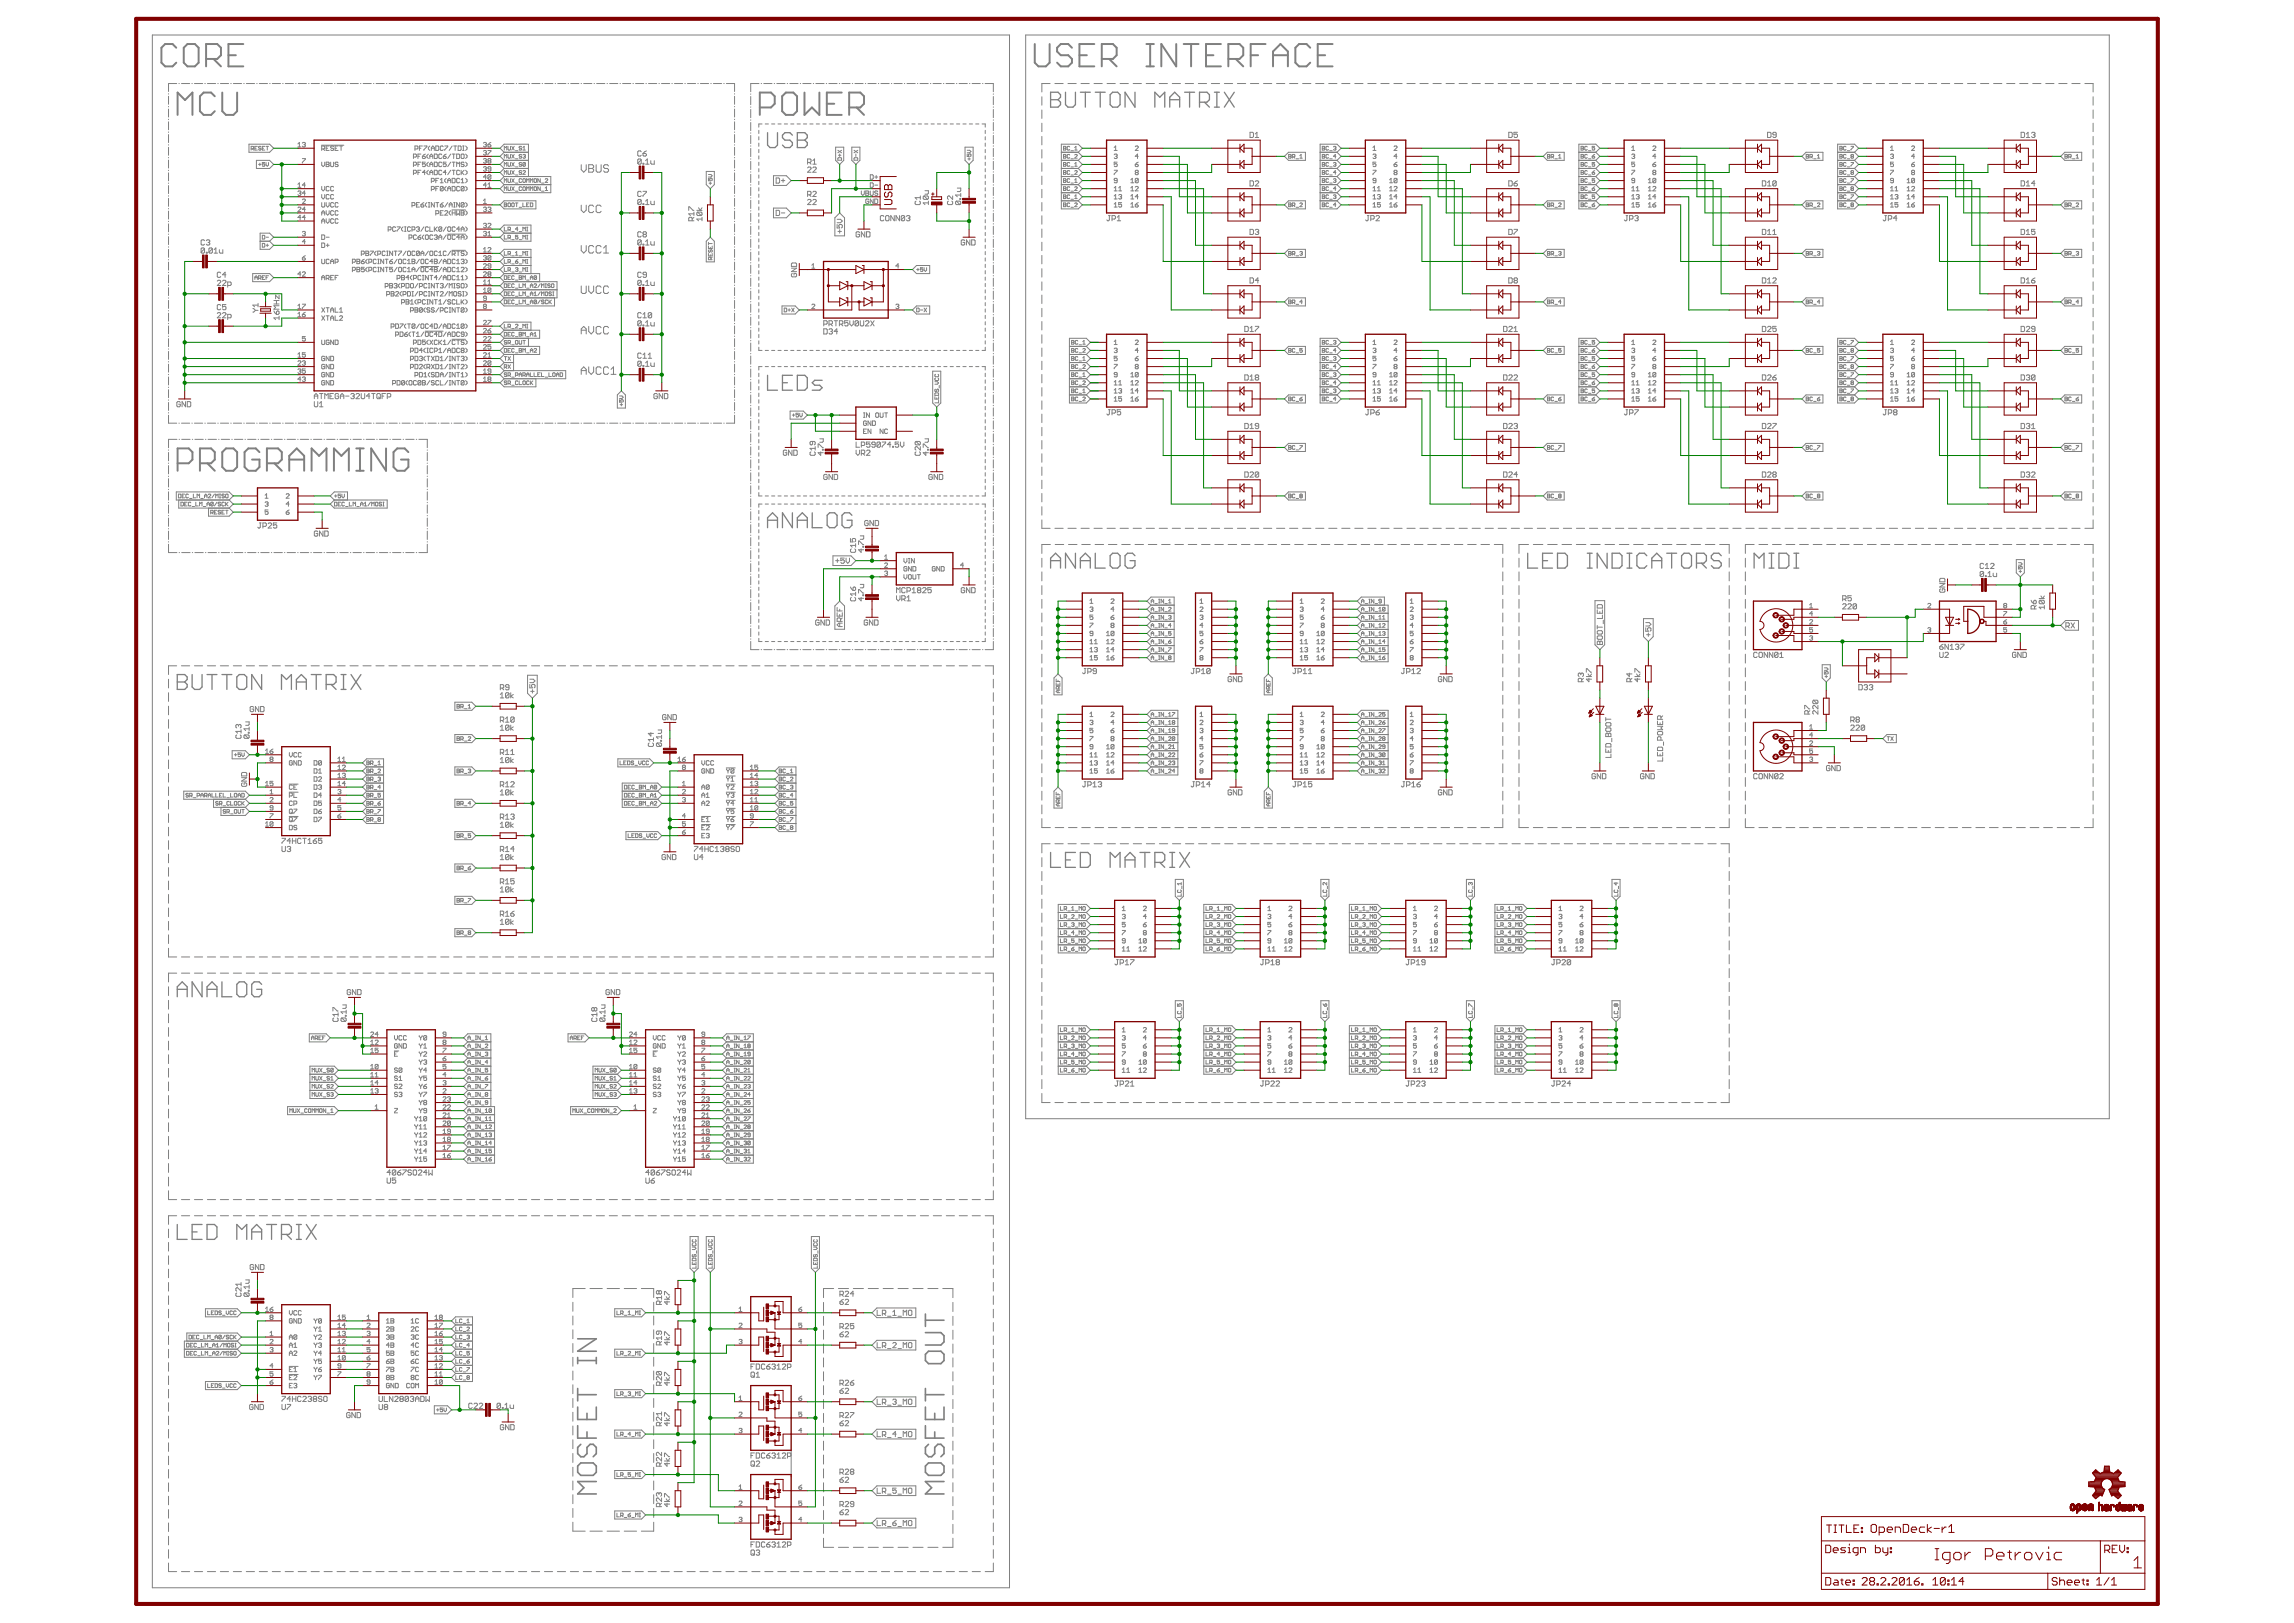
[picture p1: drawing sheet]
<svg xmlns="http://www.w3.org/2000/svg" width="1189mm" height="841mm" viewBox="0 0 1189 841" stroke-linecap="round" stroke-linejoin="round" font-family="sans-serif">
<g fill="none" stroke="#808080" stroke-width="1">
<path d="M91 25l-2-2h-3l-2 2v7l2 2h3l2-2M95 25l2-2h4l2 2v7l-2 2h-4l-2-2zM107 31h6l2-2v-4l-2-2h-6v11M111 31l4 3M118 29h4M126 23h-8v11h8M536 23v9l2 2h4l2-2v-9M556 25l-2-2h-4l-2 2v2l2 2h4l2 2v1l-2 2h-4l-2-2M559 29h4M567 23h-8v11h8M571 31h6l2-2v-4l-2-2h-6v11M575 31l4 3"/>
<path d="M594 23h4M594 34h4M596 23v11M610 23v11l-8-11v11M613 23h8M617 23v11M625 29h4M633 23h-8v11h8M637 31h5l2-2v-4l-2-2h-5v11M640 31l4 3M648 29h4M656 23h-8v11"/>
<path d="M660 29h7M660 34v-7l4-4 3 4v7M679 25l-2-2h-4l-2 2v7l2 2h4l2-2M683 29h4M691 23h-8v11h8M92 60v-12l4 4 4-4v12M111 50l-2-2h-3l-2 2v8l2 2h3l2-2M115 48v10l2 2h4l2-2v-10M394 56h6l1-2v-4l-1-2h-6v12M407 48h4l2 2v8l-2 2h-4l-2-2v-8zM417 48v12l4-4 4 4v-12M428 54h4"/>
<path d="M436 48h-8v12h8M440 56h6l2-2v-4l-2-2h-6v12M444 56l4 4M117 232h4l2 2v8l-2 2h-4l-2-2v-8zM134 234l-1-2h-4l-2 2v8l2 2h4l1-2v-4h-3M150 238h8M185 232h3M187 232v12M200 232v12l-8-12v12M212 234l-2-2h-4l-2 2v8l2 2h4l2-2v-4h-4M92 240h6l2-2v-4l-2-2h-6v12M104 240h5l2-2v-4l-2-2h-5v12"/>
<path d="M107 240l4 4M138 240h6l2-2v-4l-2-2h-6v12M142 240l4 4M150 244v-8l4-4 4 4v8M161 244v-12l4 4 4-4v12M173 244v-12l4 4 4-4v12M185 244h3"/>
</g>
<g fill="none" stroke="#808080" stroke-width=".68">
<path d="M544 48h4l2 1v1l-2 2 2 1v1l-2 2h-4zM544 52h4M552 48v6l1 2h3l1-2v-6M560 48h5M562 48v8M568 48h5M570 48v8M577 48h2l1 1v5l-1 2h-2l-2-2v-5zM588 48v8l-5-8v8M598 56v-8l3 2 3-2v8M606 52h5M606 56v-6l3-2 2 2v6"/>
<path d="M614 48h5M617 48v8M622 53h3l2-1v-3l-2-1h-3v8M624 53l3 3M629 48h3M629 56h3M631 48v8M635 48l5 8M640 48l-5 8M398 69v6l1 1h3l1-1v-6M411 70l-2-1h-2l-1 1v1l1 2h2l2 1v1l-2 1h-2l-1-1M413 69h4l1 1v1l-1 2 1 1v1l-1 1h-4z"/>
<path d="M413 73h4M398 194v8h5M406 198h2M411 194h-5v8h5M413 194h4l1 2v5l-1 1h-4zM426 197h-4l-1 1 1 2h3l1 1-1 1h-4M398 273v-5l2-2 3 2v5M398 270h5M411 266v7l-5-7v7M413 273v-5l3-2 2 2v5M413 270h5M421 266v7h5"/>
<path d="M430 266h3l1 1v5l-1 1h-3l-1-1v-5zM442 267l-2-1h-2l-2 1v5l2 1h2l2-1v-2h-3M544 294v-5l3-2 3 2v5M544 291h6M557 287v7l-5-7v7M560 294v-5l2-2 3 2v5M560 291h5M568 287v7h5M577 287h2l1 1v5l-1 1h-2l-2-1v-5zM588 288l-1-1h-3l-1 1v5l1 1h3l1-1v-2h-2M792 287v7h5M799 291h3"/>
<path d="M805 287h-6v7h6M807 287h4l1 1v5l-1 1h-4zM823 294h2M823 287h2M824 287v7M833 287v7l-5-7v7M835 287h4l2 1v5l-2 1h-4zM843 294h3M843 287h3M844 287v7M853 288l-1-1h-2l-2 1v5l2 1h2l1-1M856 291h5"/>
<path d="M856 294v-5l3-2 2 2v5M864 287h5M866 287v7M871 288l2-1h2l2 1v5l-2 1h-2l-2-1zM879 292h4l1-1v-3l-1-1h-4v7M882 292l2 2M892 288l-1-1h-3l-1 1v1l1 2h3l1 1v1l-1 1h-3l-1-1M909 294v-7l3 2 2-2v7M917 294h2M917 287h2M918 287v7M922 287h4l1 1v5l-1 1h-4z"/>
<path d="M930 294h2M930 287h2M931 287v7M92 350h4l1 1v1l-1 1 1 2v1l-1 1h-4zM92 353h4M100 350v6l1 1h2l2-1v-6M107 350h5M110 350v7M115 350h5M118 350v7M123 351l1-1h3l1 1v5l-1 1h-3l-1-1zM136 350v7l-6-7v7"/>
<path d="M146 357v-7l2 2 3-2v7M154 353h5M154 357v-5l2-2 3 2v5M161 350h5M164 350v7M169 355h4l1-2v-2l-1-1h-4v7M172 355l2 2M177 350h2M177 357h2M178 350v7M182 350l5 7M187 350l-5 7"/>
<path d="M544 442v7h6M552 446h3M557 442h-5v7h5M560 442h4l1 1v5l-1 1h-4zM575 449v-7l3 2 2-2v7M583 449v-5l3-2 2 2v5M583 446h5M591 442h5M593 442v7M598 447h4l2-1v-3l-2-1h-4v7M601 447l3 2M606 449h3"/>
<path d="M606 442h3M608 442v7M611 442l6 7M617 442l-6 7M92 517v-6l2-2 3 2v6M92 513h5M105 509v8l-5-8v8M107 517v-6l3-2 2 2v6M107 513h5M115 509v8h5M124 509h3l1 1v5l-1 2h-3l-1-2v-5zM136 510l-2-1h-2l-2 1v5l2 2h2l2-2v-2h-3"/>
<path d="M92 635v7h5M100 638h2M105 635h-5v7h5M107 635h4l1 1v5l-1 1h-4zM130 638h6M138 635h5M141 635v7M146 640h4l1-2v-2l-1-1h-4v7M148 640l3 2M154 635h2M155 635v7M159 635l5 7"/>
<path d="M164 635l-5 7M123 642v-7l2 2 3-2v7M130 642v-5l3-2 3 2v5M154 642h2"/>
</g>
<g fill="none" stroke="#808080" stroke-width=".52">
<path d="M79 18h444v805h-444zM532 18h561v562h-561zM87 49h.1M87 50v4M87 55h.1M87 57v4M92 43h-5v4M93 43h.1M94 43h4M99 43h1M101 43h4M106 43h.1"/>
<path d="M108 43h4M113 43h.1M114 43h4M120 43h.1M121 43h4M126 43h1M128 43h4M133 43h.1M134 43h5M140 43h.1M141 43h4M146 43h1"/>
<path d="M148 43h4M153 43h.1M155 43h4M160 43h.1M161 43h5M167 43h.1M168 43h4M173 43h1M175 43h4M180 43h.1M181 43h5M187 43h.1"/>
<path d="M188 43h4M194 43h.1M195 43h4M200 43h1M202 43h4M207 43h.1M208 43h5M214 43h.1M215 43h4M220 43h1M222 43h4M227 43h.1"/>
<path d="M229 43h4M234 43h.1M235 43h5M241 43h.1M242 43h4M247 43h1M249 43h4M254 43h.1M255 43h5M261 43h.1M262 43h4M268 43h.1"/>
<path d="M269 43h4M274 43h.1M276 43h4M281 43h.1M282 43h5M288 43h.1M289 43h4M294 43h1M296 43h4M301 43h.1M302 43h5M308 43h.1"/>
<path d="M309 43h4M315 43h.1M316 43h4M321 43h1M323 43h4M328 43h.1M329 43h5M335 43h.1M336 43h4M341 43h1M343 43h4M348 43h.1"/>
<path d="M350 43h4M355 43h.1M356 43h5M362 43h.1M363 43h4M368 43h1M370 43h4M375 43h.1M376 43h5v4M381 49h.1M381 50v4M381 55h.1"/>
<path d="M381 57v4M389 49h.1M389 50v4M389 55v1M389 57v4M393 43h-4v5M394 43h1M396 43h4M401 43h.1M403 43h4M408 43h.1M409 43h5"/>
<path d="M415 43h.1M416 43h4M421 43h1M423 43h4M428 43h.1M430 43h4M435 43h.1M436 43h5M442 43h.1M443 43h4M448 43h1M450 43h4"/>
<path d="M455 43h.1M457 43h4M462 43h.1M463 43h5M469 43h.1M470 43h4M475 43h1M477 43h4M482 43h.1M484 43h4M489 43h.1M490 43h5"/>
<path d="M496 43h.1M497 43h4M502 43h1M504 43h4M509 43h.1M511 43h4v5M515 49h.1M515 50v4M515 55v1M515 57v4M540 50v5M540 57v4"/>
<path d="M544 43h-4v5M547 43h4M553 43h5M560 43h4M567 43h4M574 43h4M580 43h5M587 43h5M594 43h4M601 43h4M608 43h4M614 43h5"/>
<path d="M621 43h4M628 43h4M635 43h4M641 43h5M648 43h4M655 43h4M662 43h4M668 43h5M675 43h4M682 43h4M689 43h4M695 43h5"/>
<path d="M702 43h4M709 43h4M716 43h4M722 43h5M729 43h4M736 43h4M743 43h4M749 43h5M756 43h4M763 43h4M770 43h4M776 43h5"/>
<path d="M783 43h4M790 43h4M797 43h4M803 43h5M810 43h4M817 43h4M824 43h4M830 43h5M837 43h5M844 43h4M851 43h4M858 43h4"/>
<path d="M864 43h5M871 43h4M878 43h4M885 43h4M891 43h5M898 43h4M905 43h4M912 43h4M918 43h5M925 43h4M932 43h4M939 43h4"/>
<path d="M945 43h5M952 43h4M959 43h4M966 43h4M972 43h5M979 43h4M986 43h4M993 43h4M999 43h5M1006 43h4M1013 43h4M1020 43h4"/>
<path d="M1026 43h5M1033 43h4M1040 43h4M1047 43h4M1053 43h5M1060 43h4M1067 43h4M1074 43h4M1080 43h5v5M1085 50v5M1085 57v4M87 62h.1"/>
<path d="M87 63v4M87 68v1M87 70v4M87 75h.1M87 76v4M129 75h11l2 2-2 2h-11zM130 77h1v-1h-1v2M131 77v1M132 77h1M133 76h-1v2h1M135 76h-1l1 1v1l-1-1M136 77h1"/>
<path d="M137 76h-1v2h1M138 76h1M139 76v2M154 75l1-1v2M154 76h2M157 74h1v1M157 75h1M158 75v1h-1M167 75h11M167 77h1v-1h-1v2M167 77l1 1M169 77h1"/>
<path d="M171 76h-2v2h2M173 76h-2l2 1v1h-2M174 77h.1M175 76h-1v2h1M176 76h2M177 76v2M215 77h1l1-1h-2v2M217 77h1M218 80h-1v2M219 76h-2v2M220 76h1l-1 2M220 80l-1 1"/>
<path d="M222 80l-1 1 1 1M223 76h-1l1 2M224 78v-2h1v2M224 77h1M225 80h2l-1 2h-1zM226 76h1v2h-1zM230 76h-2v2h2M230 76h2l-2 2M231 80l-1 1M234 80l-2 2M234 80h2M234 76l-1 2"/>
<path d="M235 80v2M235 76h2M236 76v2M237 80h1v2h-1zM237 76h2v2h-2zM239 80h2l-1 2h-1zM240 76h1M240 78h1M240 76v2M241 76h1l-1 2M241 80l1 1-1 1M251 78h1v1"/>
<path d="M251 74h1v1M251 75h1M251 79h1M252 75v1h-1M252 79v1h-1M253 75h1v1h-1zM253 78h1l-1 2M254 74l-1 1M261 79l-2-2 2-2h13v16M261 79l-2 2 2 2M261 79h13M261 78v-2h1h1v2"/>
<path d="M263 76l1 2 1-1v-1M265 76l1 2M266 76l-1 2M267 78h1M270 76h-1l1 1v1l-1-1M271 78h1M271 76h1v2M332 79v-1l-1 1v1v1l1-1M333 80h2l-1 1zM335 78l-2 2M381 62h.1M381 63v4"/>
<path d="M381 68v1M381 70v4M381 75h.1M381 76v4M389 62h.1M389 63v5M389 69h.1M389 70v4M389 76h.1M389 77v4M393 68v1M393 71v1"/>
<path d="M393 74v2M393 77v2M395 64h-2v2M397 64h1M400 64h2M403 64h2M406 64h2M410 64h1M413 64h2M416 64h2M420 64h1M423 64h2"/>
<path d="M426 64h2M430 64h1M433 64h2M433 76h4v7l-2 2-2-2zM434 78l2 1M435 80v1M436 78l-2 1M436 64h2M440 64h1M441 76h5v7l-2 2-3-2zM443 78l2 1M443 64h1"/>
<path d="M444 80v1M445 78l-2 1M446 64h2M449 64h2M453 64h1M456 64h2M459 64h2M463 64h1M466 64h2M469 64h2M473 64h1M476 64h2"/>
<path d="M479 64h2M483 64h1M486 64h1M489 64h2M492 64h2M496 64h1M499 64h2M500 76h4v7l-2 2-2-2zM501 80v1h1v-1h1v1M501 78l2 1h-2M502 64h2M506 64h1"/>
<path d="M509 64h2v2M511 68v1M511 71v1M511 74v2M511 77v2M515 62h.1M515 63v5M515 69h.1M515 70v4M515 76h.1M515 77v4M540 64v4"/>
<path d="M540 71v4M540 78v4M550 79h9M551 76h1v2h-1zM551 77h1M554 76h-1v1h1M555 78h1M557 78h1M557 76h1v2M559 79l2 2-2 2M559 79l2-2-2-2h-9v33h9l2-2-2-2M577 78h2"/>
<path d="M577 76h1v2M588 76h2l-2 2h2M648 69h2l-1 2h-1zM651 71h1M651 69v2M668 79h9v4h-9l-2-2zM684 79h9M685 77h1M685 76h2l-1 2h-1zM688 76h-1v1h1M689 78h1M691 76h1v1"/>
<path d="M692 77h.1M692 77v1l-1-1M693 79l2-2-2-2h-9v33h9l2-2-2-2M693 79l2 2-2 2M712 78h1M712 76v2M722 76h2l-2 2h2M782 69h2l-1 2h-1zM786 69h-1v1l1-1v1v1h-1M802 79h9v4h-9l-2-2zM818 79h9M819 76h2l-1 2h-1z"/>
<path d="M819 77h1M823 76h-2l1 2 1-1M823 78h2M826 76h-1v1h1v1l-1-1M827 79l2-2-2-2h-9v33h9l2-2-2-2M827 79l2 2-2 2M846 78h1M846 76v2M857 76h1l-1 2h1M916 69h2l-1 2h-1zM921 70h-2v-1h2v2h-1h-1M936 79h9v4h-9l-2-2z"/>
<path d="M952 79h9M953 76h2l-1 2h-1zM953 77h1M957 76h-2l1 2 1-1M957 78h2M959 76h2l-2 2M961 79l2 2-2 2M961 79l2-2-2-2h-9v33h9l2-2-2-2M980 78h1M980 76h1v2M991 76h1l-1 2h1M1047 69h2v2h-2z"/>
<path d="M1050 71h2M1050 69h1v2M1053 69h1h1l-1 1M1054 70h.1M1054 70h1l-1 1h-1M1070 79h9v4h-9l-2-2zM1085 64v4M1085 71v4M1085 78v4M87 82h.1M87 83v4M87 88h.1"/>
<path d="M87 90v4M87 95h.1M87 96v4M133 83h7l2 2-2 2h-7zM134 85h1M135 85v1M137 84h-1v1h1v1h-1M138 84v2h1v-2M154 97h2M154 99h2v1M154 96l1-1v2M157 82h1l-1 2"/>
<path d="M158 96h-1l1-1v2M167 84v2h1v-2M167 97v1v1l1-1v-1M169 84h2l-1 2h-1zM169 85h1M171 97h-2v2h2M171 84l1 2h1v-2M173 97h-2v2h2M175 84h-1v1l1 1h-1M214 81h1l1-1h-2v2M214 86l2-1-1-1h-1v2M214 90l2-1-1-1h-1v3"/>
<path d="M217 89h.1M217 85h.1M217 81h.1M218 84h-1v2M218 88h-1v3M219 81h1v1h-1zM220 84h-1v1h1v1h-1M220 89h-1l1-1v3M222 84l-1 1 1 1M222 88l-1 1 1 2M223 82v-1l1-1v1v1M223 86v-1l1-1v1v1"/>
<path d="M223 91v-2l1-1v1v2M223 89h1M223 85h1M223 81h1M224 98h1v-1h-1v2M224 94h1v-1l-1-1v3M225 88l2 1-1 2h-1zM225 84h2l-1 2h-1zM226 98h1M226 94h1M227 97h-1v2M227 92h-1v3"/>
<path d="M228 95h2M228 93l1-1v3M229 84h-2v2h2M229 89h-2l1 2 1-1M229 80h-2l1 2h1M230 97v2h-2M230 97h-2v2M230 97l-2 2M230 81h1v1h-1zM231 84h-1v1h1v1h-1M231 92l-1 1 1 2M231 97h-1l1 2"/>
<path d="M231 89h-1l1-1v3M232 95v-2l1-1 1 1v2M232 99v-2h1h1v2M232 98h2M232 94h2M234 88l-2 3M234 84l-2 2M234 92l2 1v2h-2zM234 97h2v2h-2zM234 88h2M234 84h2M235 84v2"/>
<path d="M235 88v3M237 86v-2v1l1-1v2M238 97h-1v2h1M238 89h-1v1h1M238 93h-1v1h1M239 95h2M239 88v3M239 93l1-1v3M239 89l2 2M241 97v2h-2M241 97h-2v2M241 84h-2v1l2 1h-2"/>
<path d="M241 88l-2 2M241 97l-2 2M241 84l1 1-1 1M241 88l1 1-1 2M241 92l1 1-1 2M241 97h1l-1 2M251 87l1-1v2M251 83l1-1v1M251 88h1M251 83h1M252 83v1h-1M252 88v1l-1-1"/>
<path d="M252 92h-1l1-1v2M252 96h-1l1-1v2M253 97h1M253 96l1-1v2M253 83v-1l1 1M253 83v1h1v-1M253 83h1M254 91v2l-1-1M254 91h-1v1M254 88h-1v-2l1 1v1h-1M254 91l-1 1M261 87l-2 2 2 2"/>
<path d="M261 91l-2 3 2 2M261 91h24v9h-24l-2-2 2-2M261 83l-2 2 2 2M261 83h13M261 87h13M261 96h24M261 82v-2l1 1 1-1v2M261 86v-2l1 1 1-1v2M261 90v-2l1 1 1-1v2M261 95v-2h1h1v2M261 99v-2h1h1v2M263 80l1 2h1v-2"/>
<path d="M263 84l1 2h1v-2M263 88l1 2h1v-2M263 93l1 2 1-1v-1M263 97l1 2 1-1v-1M265 80l1 2M265 88l1 2M265 84l1 2M265 93l1 2M265 97l1 2M266 80l-1 2M266 88l-1 2M266 84l-1 2"/>
<path d="M266 93l-1 2M266 97l-1 2M267 91h1M267 95h1M267 99h1M267 86h1M267 82h1M270 97h-1v2l1-1M270 89h-1l1 1h-1M270 80h-1l1 1v1h-1M270 85h-1l1 1h-1M270 93h-1v1h1"/>
<path d="M271 97h1v2l-1-1zM271 93h1v2l-1-1zM271 80h1v1M271 89h1l-1 1h1M272 81h.1M272 81v1h-1M272 85h-1v1M272 85l-1 1M272 85v1h-1M273 95v-2h1v2M273 99v-2h1v2M275 95v-2h1v2"/>
<path d="M275 99v-2h1v2M277 97h1v2l-1-1zM277 93h1v2l-1-1zM280 93v2l-1-2v2M280 97v2l-1-2v2M281 95h1M281 99h1M283 99h1M283 93h1l-1 2h1M283 97v2M332 100v-1l-1 1v1v1l1-1M332 83v-1l-1 1v2"/>
<path d="M332 83v2h-1M332 83l-1 2M333 99h2l-2 3M333 85h1zM335 83v-1v3M335 85h1M337 83l1 2h1v-2M366 89h4v7l-2 2-2-2zM367 90h1l1 1-1 1h-1M367 92v2h1v-1l1-1v2M367 95h2M368 94v2"/>
<path d="M381 82h.1M381 83v4M381 88h.1M381 90v4M381 95h.1M381 96v4M389 82v1M389 84v4M389 89h.1M389 90v5M389 96h.1M389 97v4"/>
<path d="M393 81v1M393 84v2M393 87v2M393 91v1M393 94v2M393 97v2M401 91h7l2 3-2 2h-7zM402 92l2 1v2h-2zM405 94h2M406 93v1M419 87h1l-1 2h1M419 84h1v-1l-1-1v3"/>
<path d="M419 84l1 1M421 87h1h1l-2 2h2M421 100l1-1 1 1-2 2h2M421 85h2M421 83l1-1v3M435 82h1v1h-2zM435 80h1M443 82h1l1 1h-2zM446 99v1l1 1 1-1v-1M449 99h1v2h-1zM451 91h2l-1 2h-1zM451 95h2l-1 2h-1z"/>
<path d="M451 99v2h2v-2M453 92h2M453 96h2M454 91v1M455 99h-2l2 1-1 1h-1M479 99h2v2h-2M496 97h2v2h-2M502 82h1M502 82v1M511 81v1M511 84v2M511 87v2"/>
<path d="M511 91v1M511 94v2M511 97v2M515 82v1M515 84v4M515 89h.1M515 90v5M515 96h.1M515 97v4M540 84v5M540 91v5M540 98v4"/>
<path d="M550 83h9M550 87h9M550 96h9M550 91h9M550 100h9M551 97h1v2h-1zM551 84l1 1v1h-1zM551 98h1M551 94h1M551 89h1M551 85h1M551 81h1"/>
<path d="M551 80h1v2h-1zM551 88l1 1v1h-1zM551 93h1v2h-1zM554 97h-1v1h1M554 85h-1v1h1M554 80h-1v2h1M554 93h-1v1h1M554 89h-1v1h1M555 91h1M555 95h1M555 99h1M555 86h1"/>
<path d="M555 82h1M557 97h1l-1 2h1M557 80h1l-1 2h1M557 85l1-1v2M557 93h1v2M557 86h1M557 89h1l-1 1h1M557 95h1M559 91l2 3-2 2M559 96l2 2-2 2M559 83l2 2-2 2M559 100l2 2-2 2"/>
<path d="M559 87l2 2-2 2M577 99h2M577 88h2l-2 3M577 80h2v1M577 97h1v2M578 81h1M579 81v1h-2M579 94l-2-1 1-1 1 1v1h-2M579 84h-2v1h2v1h-2M580 99h1M580 97h1v2M586 95h2"/>
<path d="M586 99h2M586 93l1-1v3M586 97h1v2M588 97h2l-2 2h2M588 85h2v1h-1zM589 89l-1 1 1 1 1-1v-1M589 89h-1l1-1 1 1M589 89h1M590 93v2l-2-1M590 93h-2v1M590 81h-2l2-1v2M590 93l-2 1"/>
<path d="M590 84l-2 1M648 94h2l-1 2h-1zM651 94h1l-1 2h1M668 81h1M668 80h1v2h-1zM670 81h1v-1h-1v2M670 81l1 1M672 82h1M674 81v-1v2M674 82h1M684 83h9M684 87h9"/>
<path d="M684 96h9M684 91h9M684 100h9M685 97h2l-1 2h-1zM685 84l2 1-1 1h-1zM685 88l2 1-1 1h-1zM685 98h1M685 94h1M685 89h1M685 85h1M685 81h1M685 93h2l-1 2h-1z"/>
<path d="M685 80h2l-1 2h-1zM688 97h-1v1h1M688 89h-1v1h1M688 85h-1v1h1M688 80h-1v2h1M688 93h-1v1h1M689 91h1M689 95h1M689 99h1M689 86h1M689 82h1M691 85l1-1v1"/>
<path d="M691 93h1v1M692 94h.1M692 85h.1M692 85v1h-1M692 94v1l-1-1M692 98h-1l1-1v2M692 89h-1l1-1v2M692 81h-1l1-1v2M693 83l2 2-2 2M693 87l2 2-2 2M693 96l2 2-2 2M693 100l2 2-2 2"/>
<path d="M693 91l2 3-2 2M712 99h1M712 88h1l-1 3M712 80h1v1M712 97v2M712 81h1M713 81v1h-1M713 94l-1-1v-1l1 1v1h-1M713 84h-1v1h1v1h-1M714 99h1M714 97h1v2M720 95h2"/>
<path d="M720 99h2M720 93l1-1v3M720 97h1v2M722 85h2v1h-1zM722 97h2l-2 2h2M723 89v2l1-1v-1M723 89v-1l1 1M723 89h1M724 93v2l-2-1M724 93h-2v1M724 81h-2l2-1v2M724 93l-2 1"/>
<path d="M724 84l-2 1M782 94h2l-1 2h-1zM785 95h1v1h-1zM786 94l-1 1M802 81h1M802 80h1v2h-1zM804 81h1v-1h-1v2M805 81v1M806 82h1M808 82h1M808 81v-1v2M818 83h9"/>
<path d="M818 87h9M818 96h9M818 91h9M818 100h9M819 97h2l-1 2h-1zM819 84l2 1-1 1h-1zM819 80h2l-1 2h-1zM819 88l2 1-1 1h-1zM819 93h2l-1 2h-1zM819 98h1M819 94h1M819 89h1"/>
<path d="M819 85h1M819 81h1M823 97h-2l1 2 1-1M823 85h-2l1 1h1M823 80h-2l1 2h1M823 89h-2l1 1h1M823 93h-2l1 2 1-1M823 91h2M823 95h2M823 99h2M823 86h2M823 82h2"/>
<path d="M825 98h1l-1 1zM825 89h1v1h-1zM825 81h1v1h-1zM826 84h-1v1h1v1h-1M826 80l-1 1M826 93h-1v1l1-1v1h-1M826 88l-1 1M826 97l-1 1M827 83l2 2-2 2M827 87l2 2-2 2M827 96l2 2-2 2M827 91l2 3-2 2"/>
<path d="M827 100l2 2-2 2M846 80h1v1M846 88h1l-1 3M846 99h1M846 97v2M846 81h1M847 81v1h-1M847 84h-1v1h1v1h-1M847 94l-1-1v-1l1 1v1h-1M848 99h2M848 97h1v2M854 95h2"/>
<path d="M854 99h2M854 93l1-1v3M854 97h1v2M857 97h1l-1 2h1M857 85h1v1h-1zM857 89v2l1-1v-1M857 89v-1l1 1M857 89h1M858 93v1h-1M858 93l-1-1v2M858 81h-1l1-1v2M858 93l-1 1"/>
<path d="M858 84l-1 1M913 94h2v2h-2zM916 96h2M916 95l1-1v2M921 94l-2 2M921 94l-1 2h-1M921 94h-2v2M936 81h1M936 80h1v2h-1zM938 81h1v-1h-1v2M939 81v1M940 82h1"/>
<path d="M942 82h1M942 81v-1v2M952 83h9M952 87h9M952 96h9M952 91h9M952 100h9M953 97h2l-1 2h-1zM953 84l2 1-1 1h-1zM953 98h1M953 94h1M953 89h1"/>
<path d="M953 85h1M953 81h1M953 93h2l-1 2h-1zM953 80h2l-1 2h-1zM953 88l2 1-1 1h-1zM957 97h-2l1 2 1-1M957 85h-2l1 1h1M957 80h-2l1 2h1M957 89h-2l1 1h1M957 93h-2l1 2 1-1M957 91h2M957 95h2"/>
<path d="M957 99h2M957 86h2M957 82h2M959 84h2l-2 2M959 93h2l-2 2M960 98v1l1-1h-1M960 89v-1l1 1h-1M960 81v-1h1l-1 1M960 81v1h1l-1-1M960 89v1h1l-1-1M960 98v-1h1l-1 1M960 98h.1"/>
<path d="M960 89h.1M960 81h.1M961 100l2 2-2 2M961 91l2 3-2 2M961 83l2 2-2 2M961 87l2 2-2 2M961 96l2 2-2 2M980 99h1M980 88h1l-1 3M980 80h1v1M980 97h1v2M981 81h.1"/>
<path d="M981 81v1h-1M981 94l-1-1v-1l1 1v1h-1M981 84h-1v1h1v1h-1M982 99h2M982 97h1v2M988 95h2M988 99h2M988 93l1-1v3M988 97h1v2M991 97h1l-1 2h1M991 85h1v1h-1zM991 89v2l1-1v-1"/>
<path d="M991 89v-1l1 1M991 89h1M992 93v1h-1M992 93h-1v1M992 81h-1l1-1v2M992 93l-1 1M992 84l-1 1M1047 94h2v2h-2zM1050 96h2M1050 95l1-1v2M1055 95h-2l1-1v2M1070 81h1"/>
<path d="M1070 80h1v2h-1zM1072 81h1v-1h-1v2M1073 81v1M1074 82h1M1076 82h1M1076 81l1-1v2M1085 84v5M1085 91v5M1085 98v4M87 101v1M87 103v4M87 108h.1"/>
<path d="M87 109v5M87 115h.1M87 116v4M154 108h2l-2 2h2M155 100h1M156 100v1h-2M156 113h-2l2-1v2M157 104h1l-1 1h1M158 100h-1l1-1v2M158 109h-1l1-2v3M158 113h-1l1-1v2M167 101v1v1l1-1v-1"/>
<path d="M167 105v2h1v-2M167 111v-1v-1l1 1v1M167 116v-2v-1l1 1v2M167 110h1M167 115h1M169 105v2h1h1v-2M169 109v2h1h1v-2M169 113v2l1 1 1-1v-2M171 101h-2v2h2M173 110h-2v1h2M173 101h-2v2h2M173 105h-2v2h2"/>
<path d="M173 114h-2v1h2M175 105h-1v2h1M175 110h-1v1h1M175 114h-1v2l1-1M201 119h2l-1-1h-1v2M205 118h-2v1h2M206 118h1l-1 2M209 118h-1l1 2M210 118h.1M210 120h.1M210 118v2M213 118h-2v1h2"/>
<path d="M214 107h1v-2h-1v2M214 119h1v-1h-1v2M216 118h1v1M216 106h1M217 119h.1M217 119v1l-1-1M217 105h-1v2h1M218 106h1l1 1h-1zM220 118l-2 2M220 105l-2 1M221 105l-1 1 1 1M222 107h1"/>
<path d="M222 105h1M222 118h-2v1h2M222 105v2M223 118v2h1M225 105v2l-1-2v2M225 118v2M225 119l2 1M226 105h1M226 111l1-1v-1h-1v2M227 105v2M227 118l-2 1M228 106h1l1 1h-1z"/>
<path d="M228 110h1M229 118h-1l-1 1M229 118v1h-2M229 118l-2 1M230 109h-2v2h2M230 105l-2 1M230 110h2l-2 1h2M231 118l-1 2M232 118h2l-1 2-1-1zM232 105l-2 2M233 107v-1l1-1v1v1M233 106h1"/>
<path d="M234 109l-1 1 1 1M234 109h7M234 110h2M234 109v2M235 107h1M235 105h1M236 105v2M236 118h-2v1h2M236 109v2M237 109v2h1v-2M238 105v2l-1-2v2M238 119h-1l1-1v2"/>
<path d="M239 110h1M239 109l2 1-1 1h-1zM239 120v-2h1h1v2M239 119h2M241 105v2h-2M241 105h-2v2M241 105l-2 2M241 105l1 1-1 1M241 109l1 1-1 1M241 118h1l-1 2M251 108l1-1v2M251 116h1v1"/>
<path d="M251 105h1M251 104v-1v2M251 109h1M251 117h1M252 109v1l-1-1M252 117v1h-1M253 108l1-1v2M253 116h1l-1 2h1M254 109h.1M254 109v1l-1-1M259 119l2-2h14v8h-14l-2-2 2-2zM259 106l2-2h17v4h-17z"/>
<path d="M261 105h2l-1 2h-1zM261 106h1M261 118v2h2M263 105h2l-1 2h-1zM263 119h1l1-1h-2v2M264 119l1 1M265 105h1v2h-1zM265 120h1M267 105h1M268 105v2M268 119h-1l1-1v2M269 120h1"/>
<path d="M269 107h1M271 105v2h1M271 120v-2h1v2M273 106h1M273 120h1M273 118h1M273 118v2M274 105h-1v2h1M275 105h1v2h-1zM332 104v2h-1M332 104v-1l-1 1v2M332 104l-1 2"/>
<path d="M333 106h1zM335 106h1M335 104v-1v3M337 104l1 2h1v-2M357 109v-2l3 2M359 114v-1h-2v1h3M360 111h-3l1 1M360 113l-1 1M360 110v2M361 109h3M362 110h2l-1 2M362 110l-1 1 2 1"/>
<path d="M362 110l1 2M362 108l1 1 1-1M364 114h-3h1M364 113v1M381 101v1M381 103v4M381 108h.1M381 109v5M381 115h.1M381 116v4M389 102v1M389 104v4"/>
<path d="M389 109h.1M389 111v4M389 116h.1M389 117v4M393 101v1M393 104v2M393 107v2M393 111v1M393 114v1M393 117v2M401 108h7l2 2-2 3h-7zM402 109h2v3h-2z"/>
<path d="M405 110h2M419 101h1v-1l-1-1v3M419 104v-1l1 1-1 2h1M419 101l1 1M421 104l1-1 1 1-2 2h2M434 114h2l1 1h-1h-2M434 116v2h1v-1v-1l2 1-1 1M434 120h2M435 119v2M435 110l3 3v9h-5v-9zM449 100h1M450 104h-1v1h1v-1h-1"/>
<path d="M453 103v2l-2-2v2M453 103l2 1-1 1h-1zM458 112h-2l1 2h1M459 112h2l-1 2h-1zM463 112v2l-1-2v2M466 112v2l-2-2v2M469 112h-1h-1v2M469 112v2h-1h-1M469 112l-2 2M470 112h1h1l-1 1M471 113h.1M471 113l1 1h-1h-1"/>
<path d="M475 104l-1 1 1 1h2v-2M477 102v1M477 102h-3l1 1M479 102l-1 1h3M479 102h2v1M479 102l2 1M481 105h-3l1 1M481 104v2M491 104v1v1h3l-1-2M494 102v1l-2-1h-1v1M496 104l-1 2h2M496 104l2 1-1 1"/>
<path d="M496 104l1 2M497 103h1zM498 100v2M498 101h-3l1 1M511 101v1M511 104v2M511 107v2M511 111v1M511 114v1M511 117v2M515 102v1M515 104v4"/>
<path d="M515 109h.1M515 111v4M515 116h.1M515 117v4M540 105v4M540 112v4M540 119v4M550 104h9M551 105h1v2h-1zM551 101h1v2h-1zM551 106h1M551 102h1"/>
<path d="M554 101h-1v2h1M554 105h-1v2h1M555 103h1M555 107h1M557 105h1l-1 2h1M557 102l1-1v2M557 103h1M574 112h1M575 112v2h-1M576 114l2-1v-1h-2v2M577 103h2M577 107h2"/>
<path d="M577 102l1-1v2M577 106l1-1v2M579 114h2M579 113l1-1v2M580 101h1v1M581 102h.1M581 102v1h-1M581 105h-1v1h1v1h-1M586 103h2M586 107h2M586 106l1-1v2M586 102l1-1v2"/>
<path d="M588 106h2v1h-1zM590 102h-2l2-1v2M590 105l-2 1M648 119h2l-1 3h-1zM651 119h1v1M668 104h9v4h-9l-2-2zM668 105h1v2h-1zM668 106h1M670 106h1v-1h-1v2M670 106l1 1M672 107h1M674 105h1l-1 2h1"/>
<path d="M684 104h9M685 101h2l-1 2h-1zM685 105h2l-1 2h-1zM685 106h1M685 102h1M688 101h-1v2h1M688 105h-1v2h1M689 103h1M689 107h1M691 101h1v1M692 102h.1M692 102v1h-1"/>
<path d="M692 106h-1l1-1v2M709 112h.1M709 112v2h-1M710 114l2-1v-1h-2v2M712 103h1M712 107h1M712 102v-1v2M712 106v-1v2M713 112h1h1l-2 2h2M714 101h1v1M715 102h.1M715 102v1h-1"/>
<path d="M715 105h-1v1h1v1h-1M720 103h2M720 107h2M720 106l1-1v2M720 102l1-1v2M722 106h2v1h-1zM724 102h-2l2-1v2M724 105l-2 1M782 119h2l-1 3h-1zM785 119h1l-1 3M802 104h9v4h-9l-2-2zM802 105h1v2h-1z"/>
<path d="M802 106h1M804 106h1v-1h-1v2M805 106v1M806 107h1M808 105h1l-1 2h1M818 104h9M819 101h2l-1 2h-1zM819 105h2l-1 2h-1zM819 106h1M819 102h1M823 101h-2l1 2h1M823 105h-2l1 2h1"/>
<path d="M823 103h2M823 107h2M825 106h1v1h-1zM826 101h-1v1h1v1h-1M826 105l-1 1M843 112h1M843 112v2h-1M845 114h1v-2h-1v2M846 103h1M846 107h1M846 102v-1v2M846 106v-1v2"/>
<path d="M847 112h2v1M848 101h1v1M848 113h1M849 113v1h-2M849 102h.1M849 102v1h-1M850 105h-2v1h1l1 1h-2M854 103h2M854 107h2M854 106l1-1v2M854 102l1-1v2M857 106h1v1h-1z"/>
<path d="M858 102h-1l1-1v2M858 105l-1 1M913 119h2v3h-2zM916 120l1-1v3M919 120l1-1v3M934 106l2-2h9v4h-9zM936 105h1v2h-1zM936 106h1M938 106h1v-1h-1v2M939 106v1M940 107h1M942 105h1l-1 2h1"/>
<path d="M952 104h9M953 101h2l-1 2h-1zM953 105h2l-1 2h-1zM953 106h1M953 102h1M957 101h-2l1 2h1M957 105h-2l1 2h1M957 103h2M957 107h2M959 101h2l-2 2M960 106v-1h1l-1 1M960 106v1h1l-1-1"/>
<path d="M960 106h.1M977 112h1M977 112v2h-1M979 114l1-1v-1h-1v2M980 103h1M980 107h1M980 102l1-1v2M980 106l1-1v2M982 101h1v1M983 102h.1M983 113h-2l2-1v2M983 102v1h-1"/>
<path d="M984 105h-2v1h2l-1 1h-1M988 103h2M988 107h2M988 106l1-1v2M988 102l1-1v2M991 106h1v1h-1zM992 102h-1l1-1v2M992 105l-1 1M1047 119h2v3h-2zM1050 120l1-1v3M1055 119h-2v1h1h1l-1 2-1-1M1068 106l2-2h9v4h-9z"/>
<path d="M1070 105h1v2h-1zM1070 106h1M1072 106h1v-1h-1v2M1073 106v1M1074 107h1M1076 105h1l-1 2h1M1085 105v4M1085 112v4M1085 119v4M87 121h.1M87 123v4M87 128h.1"/>
<path d="M87 129v4M87 134v1M87 136v4M106 125v-1l-2 1v2h1h1M106 129v-1l-2 1v2M106 129v2h-2M106 129l-2 2M107 131h.1M107 125l1-1 1 1-1 1M108 126h.1M108 126h1l-1 1h-1M110 129l-1-1-1 3"/>
<path d="M110 129v2h-2M110 129l-2 2M111 131h2M111 129l1-1v3M114 129v2h1v-2M135 121h5l2 2-2 2 2 2-2 2h-5zM135 125h5M136 122h1v2h-1zM136 126h1v2h-1zM138 123h1M138 127h1M139 126v2"/>
<path d="M157 120h1v1M157 134h1l-1 1zM157 121h1M158 121v1h-1M158 125h-1l1-1v2M158 132l-1 2M167 122h1v2h-1zM167 126h1v2h-1zM167 134v3l1-1v-2M169 123h2M169 127h2M170 126v2"/>
<path d="M171 135h-2v1h2M171 137v-2l1-1 1 1v2M171 135h2M174 136l1-1v-1h-1v3M183 136h1v-1l-1-1v3M185 139h1v2h-1zM185 134l1 1v2h-1zM185 135h1M185 140h1M187 132h1l1-1-2-1v2M187 135h1l1 1-1 1zM189 139h-2v1l1-1 1 1h-2"/>
<path d="M189 134l-2 1M190 131h1M190 130l1 1v1h-1zM190 134v1v2M190 139v2M191 136l2-1-1-1h-1v3M192 130h1l-1 2M195 139h-2l1 2 1-1M195 135h-2v1h2M195 130l-1 1 1 1M196 132h1v-1l-1-1v2M196 134h1"/>
<path d="M196 137h1M196 139h1M196 134v3M196 139v2M199 134v3l-2-3v3M199 139v2l-2-2v2M200 131h-2v1h2M200 134h1M200 139h1M200 134v3M200 139v2M200 132h1"/>
<path d="M200 130h1M201 130v2M202 135h1v1l-1 1zM203 139h-1v1l1-1v1v1l-1-1M203 130v2l-1-2v2M203 134l-1 1M204 130h2M205 130v2M206 134l-2 3M206 139l-2 2M207 130h1l-1 2M207 139h1v2l-1-1z"/>
<path d="M207 134l1 1v2l-1-1zM210 139h-1v2l1-1M210 135h-1v1h1M210 130l-1 2M211 135l1-1v3M211 139h1v2M211 131h2l-1 1h-1zM211 137h2M212 123h1l1-1h-2v2M214 134l1 1v2h-1zM214 135h1M214 140h1"/>
<path d="M215 131h-1v1h1M216 122h-2v2h2M217 123h1v1h-1zM217 131h-1v1M217 131v1h-1M217 131l-1 1M217 134l-1 3M217 139l-1 2M218 138h9M218 122l-1 1M218 131h2M218 139h2l-1 2-1-1z"/>
<path d="M218 132v-1l1-1 1 1v1M218 135h2l-1 2-1-1zM220 122l-1 1 1 1M220 122h2v2h-2zM222 139h-2l1 2 1-1M222 135h-2v1h2M222 130l-2 2M223 131h1v1h-1zM224 135h-1l1-1v3M224 140h-1l1-1v2M224 122h-1v2h1M225 139h2l-1 2h-1z"/>
<path d="M225 122h1h1l-1 1M225 134l2 1-1 2h-1zM225 135h1M225 140h1M226 123h.1M226 123h1l-1 1h-1M227 131h-2v1h2M227 123h2M227 131l1-1v2M227 124v-1l1-1 1 1v1M227 132h2M229 134l-2 3"/>
<path d="M229 139l-2 2M230 137v-2v-1l1 1v2M230 135h1M230 140h1M231 131h-1v1h1M231 122l-1 2M232 121h9M232 139h2l-1 2h-1zM232 122h2l-1 2h-1zM232 134l2 1-1 2h-1zM234 130l-2 2M234 130h7"/>
<path d="M234 132h2v-1l-2-1v2M235 132h1M236 139h-2v1h2M236 122h-2v2h2M236 135h-2v1h2M237 135v-1v3M237 139v2M237 137h1M237 130h1M237 130v2M238 123h-1l1-1v2M239 139h2l-2 2h2"/>
<path d="M239 123h2M239 124v-1l1-1 1 1v1M239 135l1-1v1M240 135h.1M240 135v2l-1-1M241 131l-2-1v1l2 1h-2M241 122l1 1-1 1M241 130l1 1-1 1M241 134l1 1-1 2M241 139h1l-1 2M251 120h1v1M251 137h1l-1 2h1"/>
<path d="M251 129v-1v3M251 133l1-1v2M251 131h1M251 121h1M251 134h1M252 121v1h-1M252 134v1l-1-1M253 122h1M253 121l1-1v2M253 129h1l-1 2h1M254 138h-1v-1h1v2h-1M254 133v2l-1-1"/>
<path d="M254 133l-1-1v2M254 133l-1 1M261 133l-2-2 2-2h14v13M261 138l-2 2 2 2M261 133h14M261 121h14M261 138h14M261 133l-2 2 2 3M261 130v2h2M261 122v2h2M261 135v1h2M261 139v2h2"/>
<path d="M263 123h1l1-1h-2v2M263 132h1l1-1-2-1v2M263 136h1l1-1h-2v1M263 140h1l1-1h-2v2M264 123l1 1M264 132h1M264 140l1 1M264 136h1M265 124h1M265 133h1M265 137h1M267 135h1v1h-1z"/>
<path d="M267 131l1-1v2M267 139h1v1M267 132h1M268 140h.1M268 140v1l-1-1M268 122h-1v1h1v1h-1M268 135h-1M269 124h1M269 133h1M269 137h1M271 132v-2l1 1v-1v2M271 136v-1h1v1"/>
<path d="M271 124v-2l1 1v-1v2M273 130h1M273 132h1M273 124h1M273 122h1M273 135h1M273 139h1M273 136h1M273 122v2M273 130v2M273 135v1M273 139v2"/>
<path d="M332 121v-1l-1 1v1v1l1-1M332 125v-1l-1 1v2M332 125v2h-1M332 125l-1 2M333 127h1zM334 121h-1l1-1 1 1M334 121l-1 1 1 1 1-1v-1M334 121h1M335 127h1M335 125v-1v3M337 125l1 2h1v-2M367 131v2h2v-2"/>
<path d="M367 126h2M367 126v1M367 127v2h2v-2M367 129v1l1 1 1-2v2M368 123l2 2v11h-4v-11zM368 128v1M368 132v1M368 135v-1l-1-1v2h2M369 133l-1 1M381 121h.1M381 123v4M381 128h.1"/>
<path d="M381 129v4M381 134v1M381 136v4M389 123h.1M389 124v4M389 129v1M389 131v4M389 136h.1M389 137v5M393 120v2M393 124v1M393 127v2"/>
<path d="M393 130v2M393 134v1M393 137v2M410 139h3l-3 2h3M411 136h1l1 2h-3zM421 139h1M421 137v2M445 121v-1l-1 1v2l1-1v-1M448 120v3l-2-3v3M449 120l2 1-1 2h-1zM466 138h-2l1-1v2M475 138h7v4h-7l-2-2z"/>
<path d="M475 140h1M476 139v1M478 139h-1v1h1v1l-1-1M479 139v1l1 1v-1v-1M500 125v-1l-2 1v2h2v-1h-1M503 124v3l-2-3v3M504 124l1 1v2h-1zM511 120v2M511 124v1M511 127v2M511 130v2M511 134v1"/>
<path d="M511 137v2M515 123h.1M515 124v4M515 129v1M515 131v4M515 136h.1M515 137v5M540 126v4M540 132v5M540 139v5M651 120h1M652 120v1v1l-1-1"/>
<path d="M668 129h9v4h-9l-2-2zM668 131h1M668 130l1 1v1h-1zM670 132h1v-1l-1-1v2M670 132h1M672 133h1M674 131l1-1v1M674 131h1M675 131v1h-1M802 129h9v4h-9l-2-2zM802 131h1M802 130l1 1v1h-1z"/>
<path d="M804 132l1-1v-1h-1v2M805 132h.1M806 133h1M808 131l1-1v1M808 131h1M809 131v1h-1M916 122h2M919 122h2M934 131l2-2h9v4h-9zM936 131h1M936 130l1 1v1h-1zM938 132l1-1v-1h-1v2"/>
<path d="M939 132h.1M940 133h1M942 131l1-1v1M942 131h1M943 131v1h-1M1050 122h2M1068 131l2-2h9v4h-9zM1070 131h1M1070 130l1 1v1h-1zM1072 132h1v-1l-1-1v2M1073 132h.1M1074 133h1"/>
<path d="M1076 131l1-1v1M1077 131h.1M1077 131v1h-1M1085 126v4M1085 132v5M1085 139v5M87 141h.1M87 142v5M87 148h.1M87 149v4M87 154v1M87 156v4"/>
<path d="M113 146v-1l1 1-1 2h1M114 141h-1v2v1l1-1M114 158h-1v2v1l1-1M115 146l1-1 1 1-2 2h2M117 158h-2v1h1h1v2l-2-1M117 142h-2l2-1v3M118 148l2-1-1-1h-1v3M131 142h9l2 2-2 2h-9zM131 160l1 1M132 145v-1l1-1v1v1M132 144h1M134 157v2"/>
<path d="M134 158h-3l1 1M134 144h1v-1h-1v2M135 144v1M136 144h1M137 143h-1v2h1M138 144h1M139 143h-1v2M142 158h3M142 156h3M143 156v2M145 153v2l-2-2v2M145 158h-3l1 1-1 1h3"/>
<path d="M154 160h2M154 158h1v2M156 142h-2l2-1v2M157 158h1l-1 2M157 141h1l-1 2h1M167 145v-2h1v2M167 144h1M167 159l1 3M168 159l-1 3M169 159h2M169 144h1l1-1h-2v2M170 159v3"/>
<path d="M170 144l1 1M171 144h1M173 143h-2v2h2M174 159v3h1M174 144h.1M175 143h-1v2M183 140h1v-1h-1v2M191 140h2l-1-1h-1v2M196 141h1M200 148h1v-1h-1v2M200 153h2v-2h-2v2M202 148h1"/>
<path d="M202 147h1v2h-1zM203 151h1v2h-1zM203 152h1M204 147h1v1M205 148h.1M205 151h2l-2 2h2M205 148v1h-1M206 144h1v-1h-1v2M207 147v1v1M208 144h1M208 148h2l-1-1h-1v2M208 157l2-1-1-1h-1v3"/>
<path d="M208 143h2l-1 2h-1zM208 151l-1 1 1 1M209 153h1v-2h-1v2M210 155l2 1v2h-2zM210 147h2v2h-2zM210 156h2M211 141h2M211 151h2l-1 2h-1zM212 144h-2l2-1v2M213 158h1M213 147h1v2h-1zM213 156l1-1v3"/>
<path d="M214 143h-1l1 2M214 151h.1M214 153h.1M214 141v-2h1v2M214 151v2M214 144h1l1-1h-2v2M215 159l2 1-1 2h-1zM216 155l-1 1 1 2M217 147l-2 2M217 151l-2 2M217 157l1-1v-1h-1v3M217 153h2v-2h-2v2"/>
<path d="M217 148h2v-1h-2v2M218 143h-1v2h1M219 160v2l-2-1M219 160l-1-1-1 2M219 160l-2 1M219 143h1M219 145h1M219 143v2M220 156h-1v1h1M220 159v1v2M221 147h-1v2h1M221 151h-1v2h1"/>
<path d="M221 158h1M221 155h1M222 155v3M222 147h1M222 149h1M222 151h1M222 153h1M222 143v2l-2-2v2M222 147v2M222 151v2M223 160h-2l2 1-1 1-1-1M223 143h1"/>
<path d="M224 143v2M224 155v3l-1-3v3M225 160l-1-1v1l1 1h-1M225 147v2l-1-2v2M225 151v2l-1-2v2M225 155h2M226 147h1M226 151h1M226 155v3M227 144h-2l1-1v2M227 147v2M227 151v2"/>
<path d="M227 158h2M227 156l1-1v3M227 159l-1 3M228 147h1v1M228 151h2l-2 2h2M229 148h.1M229 143l-2 2M229 148v1h-1M230 144h1M230 141v-2h1v2M230 145v-2h1v2M231 155l-1 3"/>
<path d="M232 160h-2l1 2 1-1M232 147l-2 2M232 151l-2 2M232 143h2l-1 2h-1zM233 149v-2l1 1v-1v2M233 159h1M233 153v-2l1 1v-1v2M233 159v3M234 156h-2l2 1-1 1-1-1M235 147h1M235 149h1M235 151h2l-1 2h-1z"/>
<path d="M236 147v2M236 156h-2v1h2M236 143h-2v2h2M236 159v3l-2-3v3M237 155v3h1M237 141h1M237 159h1M237 143v2M237 145h1M237 159v3M238 147h-1l1 1v1h-1M239 151h-2l2 2h-2"/>
<path d="M239 155v3M239 143h1v2M239 145h2M239 147h2l-1 2h-1zM239 156l2 2M240 151h1M240 153h1M240 151v2M241 160l-1 2-1-1M241 160l-2-1v2M241 160l-2 1M241 155l-2 2"/>
<path d="M241 143h1l-1 2M241 151l1 1-1 1M241 147l1 1-1 1M241 155l1 1-1 2M241 159l1 1-1 2M251 141h1l-1 2h1M251 147h1M251 146v-1v2M251 150v-1v3M251 152h1M251 159v-1h1v1M251 159v1h1v-1"/>
<path d="M251 159h1M252 155h-1v-2l1 1v1h-1M253 147h1M253 146l1-1v2M253 142v-1h1v1M253 142v1h1v-1M253 142h1M254 150h-1v1M254 150v1h-1M254 150l-1 1M261 142l-2 2 2 2M261 150l-2 2 2 2"/>
<path d="M261 146l-2 2 2 2M261 154l-2 2 2 3h26v-5M261 146h28v8h-28M261 142h19v4M261 150h28M261 143h2l-1 2h-1zM261 147h2l-1 2h-1zM261 151l2 1-1 1h-1zM261 155l2 1-1 1h-1zM263 148h1M263 144h1M263 152h1"/>
<path d="M263 156h1M265 143h-2v2h2M265 155h-2v2h2M265 147h-2v2h2M265 151h-2v2h2M265 141h1M266 152h-1l1 1M266 156h-1l1 1M266 143h-1l1 2M266 147h-1l1 2M267 145h1M267 158h1"/>
<path d="M267 154h1M267 149h1M269 141h1M269 144h1M269 143h1v2h-1zM269 155v2h1M269 147v2h1M269 151v2h1M271 145v-2l1 1v-1v2M271 157v-2l1 1v-1v2M271 149v-2l1 1v-1v2M271 141v-2h1v2"/>
<path d="M271 153v-2l1 1v-1v2M273 145h1M273 158h1M273 141h1M273 154h1M273 149h1M275 148h1M275 145v-1v-1l1 1v1M275 144h1M275 152h1M275 156h1M275 157v-1v-1l1 1v1"/>
<path d="M275 153v-1v-1l1 1v1M275 149v-1v-1l1 1v1M277 147h1l-1 2h1M277 153h1M277 152v-1v2M278 156l-1-1v2M278 143h-1v2M278 143v2h-1M278 156l-1 1M278 156v1h-1M278 143l-1 2M280 155l-1 2"/>
<path d="M280 151l-1 2M280 147l-1 2M281 149v-2v1l1-1v2M281 153v-2v1l1-1v2M282 156h-1l1 1h-1M283 152h1v1h-1zM283 149h.1M283 147h.1M283 147v2M284 156h-1v1h1M284 155v2M285 156l1 1"/>
<path d="M285 147h-1l1 1v1h-1M286 152h-2l2 1h-1h-1M286 147h1v2h-1zM286 155l-2 2M286 153h1M286 151h1M287 151v2M332 146v2l-1-1M332 146v-1l-1 1v1M332 141h-1v2v1l1-1M332 146l-1 1M333 147l1 1z"/>
<path d="M335 148h1M335 146v-1v3M335 142h-1h-1l1-1h1v2v1l-2-1M337 146l1 2h1v-2M381 141h.1M381 142v5M381 148h.1M381 149v4M381 154v1M381 156v4M389 143h.1M389 144v4"/>
<path d="M389 150h.1M389 151v4M389 156h.1M389 158v4M393 140v2M393 144v1M393 147v2M393 150v2M393 153v2M393 157v1M405 159h7l2 2-2 2h-7zM406 160h2l-1 2h-1z"/>
<path d="M409 160v1M410 160l2 2M411 142h-1l1 1h2l-1-1v1M412 160l-2 2M421 158h1l-1 2h1M464 158h1v1M465 159h.1M465 159v1h-1M475 160h1v2h-1zM479 160l1 2M480 160l-1 2M511 140v2"/>
<path d="M511 144v1M511 147v2M511 150v2M511 153v2M511 157v1M515 143h.1M515 144v4M515 150h.1M515 151v4M515 156h.1M515 158v4M540 146v4"/>
<path d="M540 153v4M540 160v4M648 144h2l-1 3h-1zM652 145h-1l1-1v3M668 154h9v5h-9l-2-3zM668 156h1M668 155l1 1v1h-1zM670 157h1v-1l-1-1v2M670 157h1M672 158h1M675 156h-1l1-1v2M782 144h2l-1 3h-1z"/>
<path d="M785 145v1v1l1-1v-1M785 145v-1h1v1M785 145h1M802 154h9v5h-9l-2-3zM802 156h1M802 155l1 1v1h-1zM804 157l1-1v-1h-1v2M805 157h.1M806 158h1M809 156h-1l1-1v2M913 144h2v3h-2zM916 145l1-1v3"/>
<path d="M916 147h2M919 144h2l-2 3h2M934 156l2-2h9v5h-9zM936 156h1M936 155l1 1v1h-1zM938 157l1-1v-1h-1v2M939 157h.1M940 158h1M943 156h-1l1-1v2M1047 144h2v3h-2zM1050 145l1-1v3M1050 147h2"/>
<path d="M1053 145h1l1 1-2 1zM1055 144l-2 1M1068 156l2-2h9v5h-9zM1070 156h1M1070 155l1 1v1h-1zM1072 157h1v-1l-1-1v2M1073 157h.1M1074 158h1M1077 156h-1l1-1v2M1085 146v4M1085 153v4M1085 160v4"/>
<path d="M87 161h.1M87 162v4M87 168h.1M87 169v4M87 174h.1M87 175v5M113 162h1l-1 3h1M115 162h1h1l-2 3h2M118 165h1l1-2h-2v3M132 161l-1 1M132 161h2M142 161l1 2"/>
<path d="M143 162l1-1 1 1-2 1zM145 165h-3l1 1M145 164v2M154 163l1-1v2M154 164h2M157 163h1v1h-1zM158 174h-1v2l1-1v1h-1M158 162l-1 1M167 176v3l1-1v-2M167 164l1 2M168 164l-1 2M169 164h2"/>
<path d="M170 164v2M171 177h-2v2l2-1v-1h-1M171 165h2M171 161h2M171 162v-2l1-1 1 1v2M171 166v-2h1h1v2M173 176v3l-2-3v3M174 164v2h1M174 176l1 1v2h-1zM176 160l1-1v3M176 162h2M176 164h2l-2 2h2"/>
<path d="M203 169h1v-1h-1v2M205 168h2l-1 2h-1zM205 174l2-1-1-1h-1v2M207 168h2l-2 2M207 172h2l-1 2h-1zM210 173h1v1h-1zM210 168v1v1M211 172l-1 1M211 168h2M212 168v2M213 161h1v-2h-1v3M213 172l-1 1 1 1"/>
<path d="M214 172h1M214 172v2M214 178h1l1-1-2-1v3M215 161h1M215 168h-1v2M215 168v2h-1M215 168l-1 2M216 174h1M216 173l1-1v2M217 176l1 1v2h-1zM217 168l-1 2M218 168h2l-1 2h-1z"/>
<path d="M220 172l-2 2M220 172h10M220 176h-1v1h1v2l-1-1M220 172h2v2h-2zM222 168h-2v2h2M222 176l-1 1 1 2M223 176l1 3M224 169h-1l1-1v2M224 172h-1v2h1M224 176l-1 3M225 168h2l-1 2h-1zM227 177h-2v1h2"/>
<path d="M227 173h-2l1-1v2M227 172h2v2h-2zM227 176v3M228 177l1 2M228 161h2l-1-2h-1v3M229 168l-2 2M229 176l-2 2M230 179h1M230 170v-1v-1l1 1v1M230 177v-1v3M230 169h1M231 172l-1 2"/>
<path d="M232 168h2l-1 2h-1zM232 174v-1l1-1 1 1v1M232 173h2M233 162h1M234 176l-2 3M234 176h7M234 172h2v2h-2zM236 168h-2v2h2M236 177h-2v1h2M237 176h1M237 169v-1v2M237 170h1"/>
<path d="M237 176v3M238 172h-1v2h1M241 177l-2-1v1l2 1h-2M241 173h-2v-1h2v2h-2M241 168h-2v2M241 168v2h-2M241 168l-2 2M241 168l1 1-1 1M241 172l1 1-1 1M241 176l1 1-1 2M251 166h1l-1 2h1M251 179h1l-1 2h1"/>
<path d="M251 175h1l-1 2h1M251 171h1l-1 2h1M253 166h1l-1 2M253 175h1l-1 2h1M253 171h1v1l-1 1zM254 179h-1v1l1-1v2h-1M254 170l-1 1M261 171l-2-2 2-2h14v4M261 179h19v5h-19M261 171l-2 2 2 2M261 179l-2 3 2 2M261 175l-2 2 2 2"/>
<path d="M261 171h19v4h-19M261 172l2 1-1 1h-1zM261 168v2h2M263 177h-2l2 1h-1h-1M263 169h1l1-1h-2v2M263 178h1l1-1-2-1v2M263 173h1M264 178h1M264 169l1 1M265 172h-2v2h2M265 179h1M265 170h1"/>
<path d="M266 173h-1l1 1M267 168h1l-1 2h1M267 174h1M267 177h1v1h-1zM269 176v2h1v-2M269 170h1M269 173h1M269 172l1 1v1h-1zM271 176h1M271 170v-2l1 1v-1v2M271 174v-2l1 1v-1v2M272 176v2"/>
<path d="M273 168h1M273 174h1M273 170h1M273 168v2M274 175v4M275 173h1M275 174v-1v-1l1 1v1M277 173v-1v2M277 174h1M332 162h-1v2v1l1-1M332 167v-1l-1 1v1M332 167v2l-1-1"/>
<path d="M332 167l-1 1M333 165h2M333 168l1 1zM333 163l1-1v3M335 167v-1v3M335 169h1M337 167l1 2h1v-2M338 162v2l-1 1-1-1M338 162h-1h-1v2M338 162l-2 2M381 161h.1M381 162v4"/>
<path d="M381 168h.1M381 169v4M381 174h.1M381 175v5M389 163h.1M389 164v5M389 170h.1M389 171v4M389 176v1M389 178v4M393 160v2M393 163v2"/>
<path d="M393 167v1M393 170v2M393 173v2M393 177v1M393 180v2h2M408 161h2M427 168h1l1-1-2-1v3M427 170l2 1-1 2h-1zM430 168h1v-2h-1v3M430 171l1-1v1v1M431 168v1M431 172h.1"/>
<path d="M431 172v1h-1M432 166h2M433 166v3M434 172h-2l2-2v3M435 168h1l1-1-2-1v3M436 168l1 1M440 166h-2v2l1-1 1 1-1 1-1-1M440 166v2l1 1 1-1v-2M445 167l-1-1-1 1v1M445 167v1l-1 1-1-1M445 167l-2 1M446 166v3l2-1v-2"/>
<path d="M449 167v-1l1 1-1 2h1M451 166l2 3M453 166l-2 3M473 161l2-2h7v4h-7zM477 161h1M511 160v2M511 163v2M511 167v1M511 170v2M511 173v2M511 177v1M511 180v2h-2"/>
<path d="M515 163h.1M515 164v5M515 170h.1M515 171v4M515 176v1M515 178v4M540 167v4M540 173v5M554 179h9M555 176l2 1-1 1h-1zM555 177h1M559 177h-2v1h2"/>
<path d="M559 179h1M561 178h1M561 177l1-1v2M563 179l2-2-2-2h-9v34h9l2-2-2-2M563 179l2 3-2 2M577 179h2M577 177l1-1v3M588 177h2l-2 2h2M645 169l2 1-1 2h-1zM648 172h2M648 170l1-1v3M651 169h1l-1 3"/>
<path d="M684 179h9M685 177h1M685 176l2 1-1 1h-1zM688 177h-1v1h1M689 179h1M691 177l1-1v1M692 177h.1M692 177v1h-1M693 179l2-2-2-2h-9v34h9l2-2-2-2M693 179l2 3-2 2M712 179h1M712 177v-1v3"/>
<path d="M722 177h2l-2 2h2M779 169l2 1v2h-2zM782 170v-1l2 1-2 2h2M785 172h1M785 170l1-1v3M802 179h9v5h-9l-2-2zM818 179h9M819 176l2 1-1 1h-1zM819 177h1M823 177h-2l1 1h1M823 179h2M826 176h-1v1h1v1h-1"/>
<path d="M827 179l2 3-2 2M827 179l2-2-2-2h-9v34h9l2-2-2-2M846 179h1M846 177v-1v3M857 177h1l-1 2h1M913 169l2 1v2h-2zM916 170v-1l2 1-2 2h2M921 169h-2v1h1h1l-1 2-1-1M952 179h9M953 177h1M953 176l2 1-1 1h-1zM957 177h-2l1 1h1"/>
<path d="M957 179h2M959 176h2l-2 2M961 179l2 3-2 2M961 179l2-2-2-2h-9v34h9l2-2-2-2M980 179h1M980 177l1-1v3M991 177h1l-1 2h1M1047 169l2 1v2h-2zM1050 170l1-1 1 1-2 2h2M1055 170h-2v-1l2 1v1l-1 1-1-1M1070 179h9v5h-9l-2-2zM1085 167v4"/>
<path d="M1085 173v5M87 181h.1M87 182v4M87 187v1M87 189v4M87 194h.1M87 195v4M154 184l1-1v2M154 187h2l-2 2h2M154 185h2M154 192l2-1v1M155 192h1"/>
<path d="M156 192v1h-2M156 196h-2l2-1v3M157 187h1v1M157 196l1-1v1M157 196h1M157 188h1M158 188v1h-1M158 196v2l-1-1M158 183h-1v1h1v1h-1M158 191h-1v1h1v1h-1M168 189h-1v2h1v-1h-1M168 185h-1v2h1v-1h-1"/>
<path d="M168 193h-1v2h1v-1h-1M168 198h-1v1h1v-1h-1M171 185v2l-2-2v2M171 189v2l-2-2v2M171 193v2l-2-2v2M171 197v2l-2-2v2M171 193h2v2h-2zM171 185h2v2h-2zM171 189h2v2h-2zM171 197l2 1v1h-2zM203 199h2v-1l-2-1v2M206 197l1 1v1h-1z"/>
<path d="M210 198h-2v1M210 198v1h-2M210 198l-2 1M211 197l-1 1 1 1M212 198h2l-1 1h-1zM213 182h1v-2h-1v3M213 186h1v-1h-1v2M213 190h1v-1h-1v2M215 185h2l-1 2h-1zM215 180l2 1-1 2h-1zM215 189h2l-1 2h-1zM215 195h1l1-2h-2v2"/>
<path d="M216 198h-2v1h2M217 185h2v1M217 193h2v2h-2zM217 189h2l-2 2h2M218 198h-1v1M218 198v1h-1M218 198l-1 1M218 186h1M219 186v1h-2M219 182h-2l2-2v3M219 197l1 1v1h-1zM219 198h1"/>
<path d="M220 194v-1v2M220 195h1M220 180v1v2M220 185v2M220 189v1v1M221 185h2M221 183h1M221 190h2l-1-1h-1v2M221 180h1M222 180v3M222 185v2M222 190l1 1"/>
<path d="M223 193l-1 1 1 1M223 197l-2 2M224 185l1 2M224 189l1 2M224 181h-1v1h1M225 193h-1v1l1 1h-1M225 198l-1-1v1l1 1h-1M225 182h1l1-1-2-1v3M225 185l-1 2M225 189l-1 2M226 189h1v2h-1zM226 185h1v2h-1z"/>
<path d="M226 193h1v2h-1zM227 183h2M227 198h-1v1h1M227 181l1-1v3M228 187h2M228 195v-1l1-1 1 1v1M228 197v2h2M228 185h1v2M228 190l1-1v2M228 191h2M228 194h2M231 180l-1 3"/>
<path d="M232 182h2M232 183v-2l1-1 1 1v2M232 185l-2 2M232 189l-2 2M232 193l-2 2M232 197l-2 2M233 185h1M233 187h1M233 189h1M233 191h1M233 193h1M233 195h1"/>
<path d="M233 197h1M233 199h1M233 185v2M233 189v2M233 193v2M233 197v2M234 180l2 1v2h-2zM236 185v2l-2-2v2M236 189v2l-2-2v2M236 193v2l-2-2v2M236 197v2l-2-2v2M237 185h1"/>
<path d="M237 189h1M237 193h1M237 197h1M237 185v2M237 189v2M237 193v2M237 197v2M238 181h-1v1h1M239 185h1v1M239 189h2l-2 2h2M239 195h2M239 194l1-1v2"/>
<path d="M239 182h1M239 182v1l2-1h-1M239 182v-2l2 1-1 1M240 186h.1M240 186v1h-1M241 198l-2-1v2M241 198v1h-2M241 198l-2 1M241 180l1 1-1 2M241 185h1l-1 2M241 189l1 1-1 1M241 193l1 1-1 1"/>
<path d="M241 197l1 1-1 1M251 187h1l-1 2h1M251 183h1l-1 2h1M251 192v-1v2M251 196v-1v3M251 193h1M251 198h1M253 185h1M253 184l1-1v2M253 196v-1l1 1M253 196v2l1-1v-1M253 196h1"/>
<path d="M254 187h-1v2M254 192h-1v-1l1 1v1h-1M254 187v2h-1M254 187l-1 2M261 188l-2 2 2 2M261 192l-2 2 2 2M261 196l-2 2 2 2h17v-4M261 192h32v4h-32M261 188h5M261 184l-2 2 2 2M261 181h2l-1 2h-1zM261 190h2l-1-1h-1v2"/>
<path d="M261 185h2M262 185v2M262 190l1 1M263 194h-2h2l-1 1h-1M263 198h-2l2 1h-1h-1M263 182h1M263 194h1h1l-2-1v2M263 199h1l1-1-2-1v2M263 185l2 2M263 189l2 2M264 194l1 1M264 199h1"/>
<path d="M265 181h-2v2h2M265 185l-2 2M265 189l-2 2M265 195h1M265 200h1M266 184v8M266 181h-1v1h1M267 183h1M267 194h1l-1-1v2M268 198h-1v1h1M269 182h1M269 194h1"/>
<path d="M269 197v2h1M269 181h1v2h-1zM269 195v-1l1-1v1v1M271 198h1v1h-1zM271 194h1l-1-1v2M271 183v-2h1v2M272 194v1M273 183h1M273 195v-1l1-1v1v1M273 194h1M274 198h-1v1h1M275 182h1"/>
<path d="M275 183v-2h1v2M275 193v2h1M275 197v2M275 198l1 1M276 197l-1 2M277 193v2h1M277 181h1l-1 2h1M279 194h.1M280 193h-1v2h1M281 193v2h1M283 195h1M284 193v2h2"/>
<path d="M286 194h2l-1 1h-1zM288 194h2M288 195v-1l1-1 1 1v1M290 193l2 1-1 1h-1zM332 183h-1v3l1-1M332 188v-1l-1 1v1M332 188v2l-1-1M332 188l-1 1M333 189l1 1zM333 184l1-1v3M333 186h2M335 188v-1v3"/>
<path d="M335 190h1M336 186h2M336 184l1-1v3M337 188l1 2h1v-2M381 181h.1M381 182v4M381 187v1M381 189v4M381 194h.1M381 195v4M389 183h.1M389 184v5"/>
<path d="M389 190h.1M389 191v4M389 197h.1M389 198v4M393 193v2M393 197v2M395 190h-2v2M397 190h1M397 182h1M400 190h2M400 182h2M403 190h2"/>
<path d="M403 182h2M406 190h2M406 182h2M410 190h1M410 182h1M413 190h2M413 182h2M416 190h2M416 182h2M420 190h1M420 182h1M423 190h2"/>
<path d="M423 182h2M426 190h2M426 182h2M430 190h1M430 182h1M433 190h2M433 182h2M436 190h2M436 182h2M440 190h1M440 182h1M443 190h1"/>
<path d="M443 182h1M446 190h2M446 182h2M449 190h2M449 182h2M453 190h1M453 182h1M456 190h2M456 182h2M459 190h2M459 182h2M463 190h1"/>
<path d="M463 182h1M466 190h2M466 182h2M469 190h2M469 182h2M473 190h1M473 182h1M476 190h2M476 182h2M479 190h2M479 182h2M483 190h1"/>
<path d="M483 182h1M483 192h5v17l-3 2-2-2zM485 198h1v1h-1M485 194v1h1v-1M485 196v1h1v-1M486 190h1M486 182h1M487 200v1M489 190h2M489 182h2M492 190h2M492 182h2"/>
<path d="M496 190h1M496 182h1M499 190h2M499 182h2M502 190h2M502 182h2M506 190h1M506 182h1M509 190h2v2M511 193v2M511 197v2M515 183h.1"/>
<path d="M515 184v5M515 190h.1M515 191v4M515 197h.1M515 198v4M540 180v5M540 187v5M540 194v4M554 184h9M554 192h9M554 188h9M554 196h9"/>
<path d="M555 190h1M555 182h1M555 186h1M555 194h1M555 197l2 1-1 1h-1zM555 198h1M555 189h2l-1 2h-1zM555 181h2l-1 2h-1zM555 185h2l-1 2h-1zM555 193l2 1-1 1h-1zM559 181h-2v1h2M559 194h-2v1h2"/>
<path d="M559 198h-2v1h2M559 189h-2v2h2M559 185h-2v1h2M559 187h1M559 183h1M559 191h1M559 195h1M559 200h1M561 181h1l-1 2h1M561 198h1l-1 1h1M561 185h1v2M561 189h1l-1 2h1"/>
<path d="M561 194l1-1v2M561 187h1M561 195h1M563 184l2 2-2 2M563 188l2 2-2 2M563 192l2 2-2 2M563 196l2 2-2 2M577 181l2-1v2M577 189h2l-2 2M577 199h2M577 198l1-1v2M578 182h1"/>
<path d="M579 182v1l-2-1M579 185h-2v1l2-1v2h-2M579 194h-1v-1h1v2h-2M580 198l1-1v2M580 199h1M586 198l1-1v2M586 195h2M586 199h2M586 194l1-1v2M588 198h2l-2 1h2M588 186h2v1h-1zM589 190h1"/>
<path d="M589 190h-1l1-1h1v1M589 190h-1l1 1h1v-1M590 182h-2l2-2v3M590 193h-2v2M590 193v2h-2M590 185l-2 1M590 193l-2 2M645 194l2 1-1 2h-1zM648 195l1-1v3M648 197h2M651 196v-1v-1l1 1v1M651 196v1h1v-1"/>
<path d="M651 196h1M666 182l2-3h9v5h-9zM668 182h1M668 181h1v2h-1zM671 181h-1v2l1-1M672 183h1M675 181h-1v1h1v1l-1-1M684 184h9M684 192h9M684 188h9M684 196h9M685 190h1"/>
<path d="M685 182h1M685 197l2 1-1 1h-1zM685 186h1M685 194h1M685 198h1M685 181h2l-1 2h-1zM685 185h2l-1 2h-1zM685 193l2 1-1 1h-1zM685 189h2l-1 2h-1zM688 198h-1v1h1M688 194h-1v1h1M688 189h-1v2h1"/>
<path d="M688 185h-1v1h1M688 181h-1v1h1M689 187h1M689 183h1M689 191h1M689 195h1M689 200h1M691 185h1v1M691 194l1-1v1M692 186h.1M692 194h.1M692 194v1h-1"/>
<path d="M692 186v1l-1-1M692 190h-1l1-1v2M692 182h-1l1-1v2M692 198h-1l1-1v2M693 192l2 2-2 2M693 188l2 2-2 2M693 196l2 2-2 2M693 184l2 2-2 2M712 181l1-1v1v1M712 189h1l-1 2M712 199h1M712 198v-1v2"/>
<path d="M712 182h1M713 182v1l-1-1M713 185h-1v1l1-1v2h-1M713 194h-1v-1h1v2h-1M714 199h1M714 198l1-1v2M720 195h2M720 199h2M720 194l1-1v2M720 198l1-1v2M722 186h2v1h-1zM722 198h2l-2 1h2"/>
<path d="M723 190h1M723 190v-1h1v1M723 190v1h1v-1M724 182h-2l2-2v3M724 193h-2v2M724 193v2h-2M724 193l-2 2M724 185l-2 1M779 194l2 1v2h-2zM782 195v-1l2 1-2 2h2M785 195v-1l1 1-1 2h1M802 182h1"/>
<path d="M802 181h1v2h-1zM805 181h-1v1h1M806 183h1M809 181h-1v1h1v1l-1-1M818 184h9M818 192h9M818 188h9M818 196h9M819 190h1M819 182h1M819 181h2l-1 2h-1zM819 185h2l-1 2h-1z"/>
<path d="M819 189h2l-1 2h-1zM819 193l2 1-1 1h-1zM819 197l2 1-1 1h-1zM819 186h1M819 194h1M819 198h1M823 194h-2l1 1h1M823 198h-2l1 1h1M823 189h-2l1 2h1M823 185h-2l1 2 1-1M823 181h-2l1 2 1-1M823 187h2"/>
<path d="M823 183h2M823 191h2M823 195h2M823 200h2M825 190h1v1h-1zM825 182h1l-1 1zM825 198h1v1h-1zM826 181l-1 1M826 185h-1v1h1v1l-1-1M826 189l-1 1M826 193h-1v1h1v1h-1M826 197l-1 1"/>
<path d="M827 184l2 2-2 2M827 188l2 2-2 2M827 192l2 2-2 2M827 196l2 2-2 2M846 181l1-1v2M846 189h1l-1 2M846 199h1M846 198v-1v2M846 182h1M847 182v1l-1-1M847 185h-1v1l1-1v2h-1M847 194h-1v-1h1v2h-1"/>
<path d="M848 199h2M848 198l1-1v2M854 195h2M854 199h2M854 194l1-1v2M854 198l1-1v2M857 186h1v1h-1zM857 198h1l-1 1h1M857 190h1M857 190v-1h1v1M857 190v1h1v-1M858 182h-1l1-2v3"/>
<path d="M858 193h-1v2M858 193v2h-1M858 193l-1 2M858 185l-1 1M913 194l2 1v2h-2zM916 195v-1l2 1-2 2h2M919 196h1l1 1h-2zM921 194l-2 2M934 182l2-3h9v5h-9zM936 182h1M936 181h1v2h-1zM939 181h-1v1h1"/>
<path d="M940 183h1M943 181h-1v1h1v1l-1-1M952 184h9M952 192h9M952 188h9M952 196h9M953 190h1M953 182h1M953 186h1M953 194h1M953 197l2 1-1 1h-1zM953 198h1"/>
<path d="M953 181h2l-1 2h-1zM953 185h2l-1 2h-1zM953 193l2 1-1 1h-1zM953 189h2l-1 2h-1zM957 198h-2l1 1h1M957 189h-2l1 2h1M957 185h-2l1 2 1-1M957 194h-2l1 1h1M957 181h-2l1 2 1-1M957 187h2M957 183h2M957 191h2"/>
<path d="M957 195h2M957 200h2M959 193h2l-2 2M959 185h2l-2 2M960 190h.1M960 182h.1M960 190v-1h1l-1 1M960 190v1h1l-1-1M960 198v-1l1 1h-1M960 182v-1h1l-1 1M960 182v1l1-1h-1M960 198v1h1l-1-1"/>
<path d="M960 198h.1M961 188l2 2-2 2M961 192l2 2-2 2M961 184l2 2-2 2M961 196l2 2-2 2M980 189h1l-1 2M980 181l1-1v2M980 199h1M980 198l1-1v2M981 182h.1M981 182v1l-1-1M981 185h-1v1l1-1v2h-1"/>
<path d="M981 194h-1v-1h1v2h-1M982 199h2M982 198l1-1v2M988 195h2M988 199h2M988 194l1-1v2M988 198l1-1v2M991 186h1v1h-1zM991 198h1l-1 1h1M991 190h1M991 190v-1h1v1M991 190v1h1v-1"/>
<path d="M992 182h-1l1-2v3M992 193h-1v2M992 193v2h-1M992 193l-1 2M992 185l-1 1M1047 194l2 1v2h-2zM1050 195l1-1 1 1-1 1M1051 196h.1M1051 196h1l-1 1h-1M1055 195l-2-1v3M1055 195l-1 2h-1M1055 195l-2 2"/>
<path d="M1070 182h1M1070 181h1v2h-1zM1073 181h-1v2l1-1M1074 183h1M1077 181h-1v1l1-1v1h-1M1085 180v5M1085 187v5M1085 194v4M87 201h.1M87 202v4M87 207h.1M87 209v4"/>
<path d="M87 214h.1M87 215v4h5M93 219h.1M93 209v-1l-1 1v2l1-1v-1M94 219h4M96 208v3l-2-3v3M97 208l2 1-1 2h-1zM99 219h1M101 219h4M106 219h.1M108 219h4M113 219h.1"/>
<path d="M114 219h4M120 219h.1M121 219h4M126 219h1M128 219h4M133 219h.1M134 219h5M140 219h.1M141 219h4M146 219h1M148 219h4M153 219h.1"/>
<path d="M155 219h4M160 219h.1M161 219h5M163 208v3l2-1v-2M163 207v-2l1-1 1 1v2M163 205h2M166 211h1M166 209v-1v3M166 204h1M166 204v3M167 219h.1M168 219h4"/>
<path d="M168 207v-3l1 1 1-1v3M171 205h1M173 204h-2v3h2M173 219h1M175 219h4M175 204h-1v3l1-1v-1M176 207v-2l1-1 1 1v2M176 205h2M179 205h2M180 219h.1M181 219h5M182 204h1h1l-1 1"/>
<path d="M183 205h.1M183 205l1 1-1 1-1-1M185 204h1l-1 3h1M187 219h.1M187 204l1 3 1-1v-2M188 219h4M192 205h-2l1-1v3M193 204h1M194 204v3M194 219h.1M195 219h4M196 204h1v3l-2-1z"/>
<path d="M196 206l1 1M198 205h1M200 204h-2v3M200 219h1M201 206h1l1-2h-2v3M202 219h4M207 219h.1M208 219h5M214 219h.1M215 219h4M220 219h1M222 219h4"/>
<path d="M227 219h.1M229 219h4M234 219h.1M235 219h5M241 219h.1M242 219h4M247 219h1M249 219h4M254 219h.1M255 219h5M261 219h.1M262 219h4"/>
<path d="M268 219h.1M269 219h4M274 219h.1M276 219h4M281 219h.1M282 219h5M288 219h.1M289 219h4M294 219h1M296 219h4M301 219h.1M302 219h5"/>
<path d="M308 219h.1M309 219h4M315 219h.1M316 219h4M320 205l2-2 2 2v6h-4zM321 205h1l1 1h-1h-1M321 207v1h1v-1h1v1M321 219h1M321 210h2M322 209v1M323 219h4M328 219h.1"/>
<path d="M329 219h5M335 219h.1M336 219h4M341 204h-1h-1v3l2-1v-1h-1M341 219h1M343 219h4M343 204v3l-1-3v3M344 204h2v3h-2zM348 219h.1M350 219h4M355 219h.1M356 219h5"/>
<path d="M362 219h.1M363 219h4M368 219h1M370 219h4M375 219h.1M381 215v4h-5M381 201h.1M381 202v4M381 207h.1M381 209v4M381 214h.1M389 203v1"/>
<path d="M389 205v4M389 210h.1M389 211v5M389 217h.1M389 218v4M393 200v2M393 204v1M393 207v2M393 211v1M393 214v2M393 217v2M409 213h7l2 2-2 2h-7z"/>
<path d="M411 215h1M411 214v2M414 214h-1v1h1v1h-1M414 214v1l1 1 1-1v-1M448 216h.1M448 214h.1M448 214v2M449 219h-1v1h1v-1h-1M451 214v2l-2-2v2M451 218v2l-1-2v2M452 218l2 1-1 1h-1zM454 214h1v2h-1z"/>
<path d="M456 214l1 2h1v-2M458 214h2M459 214v2M485 206v1h1v-1M485 202v1l1-1v1M485 204h1v1h-1zM485 206v1M486 207v2h-1M511 200v2M511 204v1M511 207v2M511 211v1"/>
<path d="M511 214v2M511 217v2M515 203v1M515 205v4M515 210h.1M515 211v5M515 217h.1M515 218v4M540 201v4M540 208v4M540 215v4M554 205h9"/>
<path d="M554 200h9M555 202h2l-1 1h-1zM555 203h1M555 207h1M555 206h2l-1 2h-1zM559 202h-2v1h2M559 206h-2v1h2M559 204h1M559 208h1M561 206h1l-1 2h1M561 202h1v1M561 203h1"/>
<path d="M563 200l2 3-2 2M574 212h1M575 212v3h-1M576 214h2v-1l-2-1v3M577 202l1-1v3M577 206h1v2M577 204h2M577 208h2M580 202l1-1v2M581 203h.1M581 212h-2v2l1-1 1 1-1 1h-1M581 203v1l-1-1"/>
<path d="M581 206h-1v1h1v1l-1-1M586 206h1v2M586 202l1-1v3M586 204h2M586 208h2M588 207h2l-1 1zM590 203h-2l2-2v3M590 206l-2 1M645 219l2 1-1 2h-1zM668 205h9v4h-9l-2-2zM668 207h1M668 206h1v2h-1z"/>
<path d="M671 206h-1v2l1-1M672 208h1M674 207h1l-1 1zM675 206l-1 1M684 205h9M684 200h9M685 202h2l-1 1h-1zM685 206h2l-1 2h-1zM685 203h1M685 207h1M688 206h-1v1h1M688 202h-1v1h1"/>
<path d="M689 204h1M689 208h1M691 202h1v1M692 203h.1M692 203h-1M692 207h-1l1-1v2M693 200l2 3-2 2M709 212h.1M709 212v3h-1M710 214h2v-1l-2-1v3M712 202v-1v3M712 206v2"/>
<path d="M712 204h1M712 208h1M713 214h1l1 1h-1zM714 202l1-1v2M715 203h.1M715 212l-2 2M715 203v1l-1-1M715 206h-1v1l1-1v1h-1M720 202l1-1v3M720 206h1v2M720 204h2M720 208h2"/>
<path d="M722 207h2l-1 1zM724 206l-2 1M724 203h-2l2-2v3M779 219l2 1v2h-2zM782 220v-1l2 1-2 2h2M785 220l1-1v1v1M802 205h9v4h-9l-2-2zM802 206h1v2h-1zM802 207h1M805 206h-1v1h1M806 208h1M808 207h1l-1 1z"/>
<path d="M809 206l-1 1M818 205h9M818 200h9M819 202h2l-1 1h-1zM819 206h2l-1 2h-1zM819 203h1M819 207h1M823 202h-2l1 1h1M823 206h-2l1 2 1-1M823 204h2M823 208h2M825 207h1l-1 1z"/>
<path d="M826 202h-1v1h1h-1M826 206l-1 1M827 200l2 3-2 2M843 212h1M843 212v3h-1M845 214h1v-1l-1-1v3M846 202v-1v3M846 206v2M846 204h1M846 208h1M847 212h2l-2 3M848 202l1-1v2"/>
<path d="M849 203h.1M849 203v1l-1-1M850 206h-2v1h2l-1 1-1-1M854 202l1-1v3M854 206h1v2M854 204h2M854 208h2M857 207h1l-1 1zM858 203h-1l1-2v3M858 206l-1 1M913 219l2 1v2h-2zM916 220v-1l2 1-2 2h2"/>
<path d="M919 219h2l-2 3M934 207l2-2h9v4h-9zM936 206h1v2h-1zM936 207h1M939 206h-1v1h1M940 208h1M942 207h1l-1 1zM943 206l-1 1M952 205h9M952 200h9M953 202h2l-1 1h-1zM953 206h2l-1 2h-1z"/>
<path d="M953 203h1M953 207h1M957 202h-2l1 1h1M957 206h-2l1 2 1-1M957 204h2M957 208h2M959 202h2l-2 1M960 207v-1h1l-1 1M960 207v1l1-1h-1M960 207h.1M961 200l2 3-2 2M977 212h1"/>
<path d="M977 212v3h-1M979 214h1v-1l-1-1v3M980 202l1-1v3M980 206h1v2M980 204h1M980 208h1M982 214l-1-1 1-1 1 1v1M982 214h-1l1 1h1v-1M982 214h1M982 202l1-1v2M983 203h.1M983 203v1l-1-1"/>
<path d="M984 206h-2v1h2l-1 1-1-1M988 202l1-1v3M988 206h1v2M988 204h2M988 208h2M991 207h1l-1 1zM992 206l-1 1M992 203h-1l1-2v3M1047 219l2 1v2h-2zM1050 220l1-1 1 1-1 1M1070 205h9v4h-9l-2-2zM1070 207h1"/>
<path d="M1070 206h1v2h-1zM1073 206h-1v2l1-1M1074 208h1M1076 207h1l-1 1zM1077 206l-1 1M1085 201v4M1085 208v4M1085 215v4M87 233h.1M87 234v5M87 240h.1M92 228h-5v4"/>
<path d="M93 228h.1M94 228h5M100 228h.1M101 228h4M106 228h1M108 228h4M113 228h1M115 228h4M120 228h.1M121 228h5M127 228h.1M128 228h5"/>
<path d="M134 228h.1M135 228h4M141 228h.1M142 228h4M147 228h1M149 228h4M154 228h.1M156 228h4M161 228h.1M162 228h5M168 228h.1M169 228h5"/>
<path d="M175 228h.1M176 228h4M182 228h.1M183 228h4M188 228h1M190 228h4M195 228h.1M197 228h4M202 228h.1M203 228h5M209 228h.1M210 228h5"/>
<path d="M216 228h.1M217 228h4v4M221 233h.1M221 234v5M221 240h.1M389 223v1M389 225v4M389 230h.1M389 232v4M389 237h.1M389 238v5M393 221v2"/>
<path d="M393 224v2M393 228v2M393 231v2M393 235v1M393 238v2M408 234l-1-1-1 1v2l2-1h-1M410 233v3l-1-3v3M411 233l2 1v2h-2zM420 234v1v1h2v-1v-1M421 229v2l-1-1v-1h2v2M422 231v2M422 232h-2l1 1"/>
<path d="M424 232v-2l3 2M425 227h2l-1 2h-1M425 234v2l-1-1h3M426 233h1zM444 229v3h1M444 233v2l1 1v-1v-2M446 231l2-1v-1h-2v3M446 235h2v-2h-2v3M447 235l1 1M448 223h.1M449 222h-1v3h1M449 234l1-1 1 1-2 2h2"/>
<path d="M451 229h-2v1h1h1l-1 2-1-1M451 222v3l-1-3v3M454 230h-2v-1l2 1v1l-1 1-1-1M456 230v2l-2-1M456 230v-1l-2 1v1M456 230l-2 1M457 229h2l-2 3M458 222v3l-2-3v3M460 223h-2v1h2M462 230h-2l1-1v3M463 231v1zM466 229h-2v1h1h1l-1 2-1-1"/>
<path d="M467 229v2l1 1v-1v-2M475 229h2v2M475 234l-1 1 1 1h2v-1v-1M475 229l-1 1 3 1M475 229l2 2M477 231v2l-2-2-1 1 1 1M478 232v-2l3 2M479 227h2v2h-2M480 234v2l-2-1h3M481 233h.1M511 221v2M511 224v2"/>
<path d="M511 228v2M511 231v2M511 235v1M511 238v2M515 223v1M515 225v4M515 230h.1M515 232v4M515 237h.1M515 238v5M540 221v5M540 228v5"/>
<path d="M540 235v5M648 220l1-1v3M648 222h2M652 221h-1v-1v-1l1 1v2h-1M668 230h9v4h-9l-2-2zM668 232h1M668 231h1v2h-1zM671 231h-1v2h1M672 233h1M674 231h1l-1 2M786 221h.1M786 221v1h-1"/>
<path d="M802 230h9v4h-9l-2-2zM802 232h1M802 231h1v2h-1zM805 231h-1v2h1M806 233h1M808 231h1l-1 2M934 232l2-2h9v4h-9zM936 232h1M936 231h1v2h-1zM939 231h-1v2h1M940 233h1M942 231h1l-1 2"/>
<path d="M1051 221h.1M1051 221h1l-1 1h-1M1053 220l1-1v3M1053 222h2M1068 232l2-2h9v4h-9zM1070 232h1M1070 231h1v2h-1zM1073 231h-1v2h1M1074 233h1M1076 231h1l-1 2M1085 221v5M1085 228v5"/>
<path d="M1085 235v5M87 241v5M87 247h.1M87 248v4M87 254h.1M87 255v4M91 255h28l2 2-2 2h-28zM92 256h2l-1 2h-1zM93 259v4h26M94 257h1M96 256h-2v2h2M98 256h-2v2h2"/>
<path d="M98 258h2M100 256v2h1M102 258v-2l1 1v-1v2M104 258h1M106 257h1M106 258v-1l1-1v1v1M108 256h1l-1 2h1M111 256l-1 2M112 258v-2v1l1-1v2M114 256h.1M114 258h.1M114 256v2"/>
<path d="M116 256h-1l1 1v1h-1M117 256h1v2h-1zM119 259l2 2-2 2M137 257l1-1v2M137 258h2M148 256h2l-2 2h2M173 259l-2-2 2-2h7v4M173 257h2M174 256v2M177 256h-2v1h2l-1 1h-1M177 256v1l1 1v-1v-1M221 241v5"/>
<path d="M221 247h.1M221 248v4M221 254h.1M221 255v4M389 244h.1M389 245v4M389 250v1M389 252v4M389 257h.1M389 258v5M393 255v2h2M393 241v2"/>
<path d="M393 245v2M393 248v2M393 252v2M397 257h1M400 257h2M403 257h2M406 257h2M410 257h1M413 257h2M416 257h2M420 257h1M423 257h2"/>
<path d="M426 257h2M429 246h-1h-1v2h2v-1h-1M430 257h1M431 246v2l-1-2v2M432 246h2v2h-2zM433 257h2M436 257h2M440 257h1M443 257h1M446 257h2M449 257h2M453 257h1"/>
<path d="M456 257h2M459 257h2M463 257h1M466 257h2M469 257h2M473 257h1M476 257h2M479 257h2M483 257h1M483 246h-2v2h2v-1h-1M486 257h1M486 246v2l-2-2v2"/>
<path d="M487 246h2l-1 2h-1zM489 257h2M492 257h2M496 257h1M499 257h2M502 257h2M506 257h1M511 241v2M511 245v2M511 248v2M511 252v2M511 255v2h-2"/>
<path d="M515 244h.1M515 245v4M515 250v1M515 252v4M515 257h.1M515 258v5M540 242v4M540 249v4M540 256v4M645 245h2l-1 2h-1zM648 245h2l-2 2h2M652 245v2h-1"/>
<path d="M652 245h-1v2M652 245l-1 2M666 257l2-2h9v4h-9zM668 257h1M668 256h1v2h-1zM671 256h-1v2h1M672 258h1M674 257h1M674 257v1h1v-1M674 257v-1h1v1M779 245h2v2h-2zM782 245h2l-2 2h2"/>
<path d="M786 246h-1l1-1v2M802 255h9v4h-9l-2-2zM802 257h1M802 256h1v2h-1zM805 256h-1v2h1M806 258h1M808 257h1M808 257v1h1v-1M808 257v-1h1v1M913 245h2v2h-2zM916 245h2l-2 2h2M919 246v1h2l-1-1"/>
<path d="M919 246v-1h2l-1 1M919 246h1M934 257l2-2h9v4h-9zM936 257h1M936 256h1v2h-1zM939 256h-1v2h1M940 258h1M942 257h1M942 257v-1h1v1M942 257v1h1v-1M1047 245h2v2h-2zM1050 245h1h1l-1 1"/>
<path d="M1051 246h.1M1051 246h1l-1 1h-1M1053 245h2l-2 2h2M1070 255h9v4h-9l-2-2zM1070 257h1M1070 256h1v2h-1zM1073 256h-1v2h1M1074 258h1M1076 257h1M1076 257v-1h1v1M1076 257v1h1v-1M1085 242v4"/>
<path d="M1085 249v4M1085 256v4M87 260v1M87 262v4M87 267h.1M87 268v5M87 274h.1M87 275v5M94 260l1 1v1h-1zM96 261h.1M97 260h-1v2h1M99 261h-1v1h1"/>
<path d="M100 262h1M101 260v2h2M103 262v-2l1 1 1-1v2M105 262h2M107 261h2M107 262v-1l1-1 1 1v1M108 263v4h11l2-2-2-2M109 266h1v-1l-1-1v2M110 266h.1M110 261h-1v1M110 261l-1 1M110 261v1h-1"/>
<path d="M111 265h1M112 264h-1v2h1M112 260l-1 2M114 261h-1l1 1h-1M114 265h-1l1 1h-1M115 265h1M116 261h-1v1h1M116 264h-1v2h1M117 260v2M117 264h1M117 261l1 1M118 264v2"/>
<path d="M118 260l-1 2M134 271h1M135 271v2l-1 1v-1M136 273h2v-2h-2v3M137 260h2v1M138 261h1M139 261v1h-2M139 264h-2v1h2v1h-2M139 271h2l-2 3h2M143 271h-1v1h1v2l-1-1M148 265h1l1 1-1 1zM150 261h-2l1-1v2"/>
<path d="M150 264l-2 1M165 276l-1-1-1 1v1l1 1 1-1h-1M167 275v3l-1-3v3M168 275l2 1v2h-2zM171 261l2-2h28v4h-28zM173 260l2 1-1 1h-1zM175 261h1M177 260h-2v2h2M178 261h-1v1h1M179 262h1M181 260v2h1M183 262v-2l1 1v-1v2"/>
<path d="M185 262h1M187 261h1M187 262v-1v-1l1 1v1M189 262h1M189 261v-1v2M192 260l-1 2M193 262v-2v1l1-1v2M195 261h1v1h-1zM198 261h-2l2 1h-1h-1M198 262h1M198 260h1M199 260v2"/>
<path d="M221 260v1M221 262v4M221 267h.1M221 268v5M221 274h.1M221 275v5M389 264h.1M389 265v4M389 271h.1M389 272v4M389 277h.1M389 279v4"/>
<path d="M393 265v1M393 268v1M393 271v2M393 274v2M393 278v1M395 261h-2v2M397 261h1M400 261h2M403 261h2M406 261h2M410 261h1M413 261h2"/>
<path d="M416 261h2M420 261h1M423 261h2M426 261h2M430 261h1M433 261h2M436 261h2M440 261h1M441 279v2h1v-1v-1h1v2M443 261h1M446 278h2v1h-2M446 261h2"/>
<path d="M449 261h2M450 270h-1h-1l1 2h1v-1h-1M453 270v2l-2-2v2M453 261h1M454 270h1v2h-1zM456 261h2M459 261h2M463 261h1M466 261h2M469 261h2M473 261h1M476 261h2"/>
<path d="M479 261h2M483 261h1M486 261h1M489 261h2M492 261h2M496 261h1M499 261h2M502 261h2M506 261h1M509 261h2v2M511 265v1M511 268v1"/>
<path d="M511 271v2M511 274v2M511 278v1M515 264h.1M515 265v4M515 271h.1M515 272v4M515 277h.1M515 279v4M540 269v5h4M540 263v4M547 274h4"/>
<path d="M553 274h5M560 274h4M567 274h4M574 274h4M580 274h5M587 274h5M594 274h4M601 274h4M608 274h4M614 274h5M621 274h4M628 274h4"/>
<path d="M635 274h4M641 274h5M648 274h4M655 274h4M662 274h4M668 274h5M675 274h4M682 274h4M689 274h4M695 274h5M702 274h4M709 274h4"/>
<path d="M716 274h4M722 274h5M729 274h4M736 274h4M743 274h4M749 274h5M756 274h4M763 274h4M770 274h4M776 274h5M783 274h4M790 274h4"/>
<path d="M797 274h4M803 274h5M810 274h4M817 274h4M824 274h4M830 274h5M837 274h5M844 274h4M851 274h4M858 274h4M864 274h5M871 274h4"/>
<path d="M878 274h4M885 274h4M891 274h5M898 274h4M905 274h4M912 274h4M918 274h5M925 274h4M932 274h4M939 274h4M945 274h5M952 274h4"/>
<path d="M959 274h4M966 274h4M972 274h5M979 274h4M986 274h4M993 274h4M999 274h5M1006 274h4M1013 274h4M1020 274h4M1026 274h5M1033 274h4"/>
<path d="M1040 274h4M1047 274h4M1053 274h5M1060 274h4M1067 274h4M1074 274h4M1085 263v4M1085 269v5h-5M87 281h.1M87 282v4h5M93 286h.1M94 286h5"/>
<path d="M100 286h.1M101 286h4M106 286h1M108 286h4M113 286h1M115 286h4M120 286h.1M121 286h5M127 286h.1M128 286h5M134 286h.1M135 286h4"/>
<path d="M141 286h.1M142 286h4M147 286h1M149 286h4M154 286h.1M156 286h4M161 286h.1M162 286h5M168 286h.1M169 286h5M175 286h.1M176 286h4"/>
<path d="M182 286h.1M183 286h4M188 286h1M190 286h4M195 286h.1M197 286h4M202 286h.1M203 286h5M209 286h.1M210 286h5M216 286h.1M221 281h.1"/>
<path d="M221 282v4h-4M389 284h.1M389 285v5M389 291h.1M389 292v4M389 297v1M389 299v4M393 281v2M393 284v2M393 288v1M393 291v2M393 294v2"/>
<path d="M393 298v1M432 288h9l3 3-3 2h-9zM433 291h2M434 290v1M438 289h-2v2l1-1 1 1-1 1-1-1M438 289v2l1 1 1-1v-2M441 284v1v1h2v-2M443 282v2M443 283h-2l1 1M445 282v-2l3 2M446 284v2l-1-1h3M447 283l1 1z"/>
<path d="M458 296h2v1M458 288h1v2M458 290h2M458 292h2l-2 2h2M459 297h1M460 297v1h-2M468 289v2l1 1 1-1v-2M468 298v1l1 1 1-1v-1M470 294h-2l1 2h1v-1h-1M471 298h1v2h-1zM471 292h1M471 289h1"/>
<path d="M471 289v3M472 294v2l-1-2v2M473 294h2l-1 2h-1zM473 298v2h2v-2M474 289v3l-2-3v3M475 298h2M476 298v2M485 294h-2l1 2h1v-1h-1M487 294v2l-2-2v2M488 294h1v2h-1zM499 293h-1l1-1v2M511 281v2"/>
<path d="M511 284v2M511 288v1M511 291v2M511 294v2M511 298v1M515 284h.1M515 285v5M515 291h.1M515 292v4M515 297v1M515 299v4M540 289v5"/>
<path d="M540 296v5M544 282h-4v5M547 282h4M554 282h4M561 282h4M568 282h4M574 282h5M581 282h5M588 282h5M595 282h5M602 282h4M609 282h4"/>
<path d="M616 282h4M623 282h4M630 282h4M636 282h5M643 282h5M650 282h5M657 282h5M664 282h4M671 282h4M678 282h4M685 282h4M692 282h4"/>
<path d="M699 282h4M705 282h5M712 282h5M719 282h5M726 282h5M733 282h4M740 282h4M747 282h4M754 282h4M761 282h4M768 282h4M774 282h5v5"/>
<path d="M779 289v5M779 296v5M787 289v5M787 296v5M792 282h-5v5M795 282h5M802 282h5M809 282h5M817 282h5M824 282h5M832 282h5M839 282h5"/>
<path d="M847 282h5M854 282h5M861 282h5M869 282h5M876 282h5M884 282h5M891 282h5v5M896 289v5M896 296v5M905 289v5M905 296v5M909 282h-4v5"/>
<path d="M912 282h4M919 282h4M926 282h4M933 282h4M940 282h4M947 282h4M954 282h4M961 282h4M968 282h4M975 282h4M982 282h4M989 282h4"/>
<path d="M996 282h4M1003 282h4M1006 300h1l1 1h-3zM1010 282h4M1017 282h5M1024 282h5M1028 292h-2l1 3 1-1M1028 297l-1-1-1 2M1028 297v2l-2-1M1028 297l-2 1M1029 298v1zM1029 295h2"/>
<path d="M1029 293l1-1v3M1030 299h2M1030 297l1-1v3M1031 282h5M1032 292h1l-1 3h1M1033 297v2h2v-2M1038 282h5M1045 290h4v7l-2 2-2-2zM1045 282h5M1046 292h1h1l-2 1M1046 294v1h1v-1h1v1M1046 296h2"/>
<path d="M1047 295v2M1052 282h5M1059 282h5M1066 282h5M1073 282h5M1080 282h5v5M1085 289v5M1085 296v5M389 304h.1M389 305v5M389 311h.1M389 312v4"/>
<path d="M389 318h.1M389 319v4M393 301v2M393 304v2M393 308v1M393 311v2M393 314v2M393 318v1M434 315v2h3M434 317v2h3v-2M435 316v1M435 318v1"/>
<path d="M435 311l3 3v12h-5v-12zM441 304l1 2M441 310v1h2v-1M442 305l1-1v2h-1zM443 307v2M443 308h-2l1 1M445 307v-1l3 1M446 303h2v1l-2 1M446 310v1l-1-1h3M447 308l1 1zM465 307v-2h1v2M465 309v1l1 1v-1v-1"/>
<path d="M467 310h2v-1h-2v2M468 310l1 1M469 305h-2v2h1h1M470 306h1l1-1h-2v2M470 311h2M470 310l1-1v2M473 307h2M473 305h1v2M476 306l-1-1h1h1v1M476 306h-1l1 1h1v-1M476 306h1M478 305h1h1l-2 2h2"/>
<path d="M483 305h-2v1l1-1 1 1-1 1h-1M500 305h-2v2h2v-1h-1M503 305v2l-2-2v2M504 305h1v2h-1zM511 301v2M511 304v2M511 308v1M511 311v2M511 314v2M511 318v1M515 304h.1M515 305v5"/>
<path d="M515 311h.1M515 312v4M515 318h.1M515 319v4M540 303v5M540 311v4M540 318v4M565 315h1v1M565 313h1M565 311l1-1v3M566 316h.1M566 316v1l-1-1"/>
<path d="M566 319h-1v1l1-1v2h-1M576 311h1l-1 2h1M576 320h1v1h-1zM577 316h-1l1-1v2M577 319l-1 1M597 314l-3-3 3-2h11v34h-11l-3-2 3-2M597 314l-3 2 3 2M597 318l-3 2 3 2M597 314h11M597 318h11M597 316h1M597 311h1"/>
<path d="M597 317v-2h1v2M597 312v-1h1v1M597 320h1M599 313h1M599 317h1M600 312h1M600 311h1M600 317h1M600 315h1M600 319h1M601 311v1M601 315v2"/>
<path d="M601 319v2M603 311v1l-1-1v1M603 315v2l-1-2v2M603 319v2l-1-2v2M604 313h1M604 317h1M606 319h1v1M606 315h1l-1 2h1M606 312h1M606 311v1M606 320h1M607 320v1h-1"/>
<path d="M622 315h1l-1 2h1M622 319h1v1M622 313h1M622 311l1-1v3M623 320h.1M623 320v1h-1M674 315h1v1M674 313h1M674 311l1-1v3M675 316h.1M675 316v1l-1-1M675 319h-1v1l1-1v2h-1"/>
<path d="M685 320h1v1h-1zM685 311h1l-1 2h1M686 316h-1l1-1v2M686 319l-1 1M705 314l-2-3 2-2h12v5M705 314l-2 2 2 2M705 314h14v29h-14l-2-2 2-2M705 318l-2 2 2 2M705 318h14M706 316h1M706 311h1M706 320h1"/>
<path d="M706 312v-1h1v1M706 317v-2h1v2M707 313h2M707 317h2M709 312h1M709 311h1M709 317h1M709 315h1M709 319h1M710 311v1M710 315v2M710 319v2"/>
<path d="M712 311v1l-1-1v1M712 315v2l-1-2v2M712 319v2l-1-2v2M713 313h1M713 317h1M715 317h1M715 315v2M715 320v-1v2M716 311h-1h1v1h-1M716 320l1-1v2M718 315l-1 2-1-1M718 315h-1l-1 1"/>
<path d="M718 315l-2 1M731 315h1l-1 2h1M731 319h1v1M731 313h1M731 311l1-1v3M732 320h.1M732 320v1h-1M779 303v5M779 311v4M779 318v4M787 303v5M787 311v4"/>
<path d="M787 318v4M827 311h5v23l-3 3-2-3zM828 316v2h2v-2M828 313h2v2h-2zM829 317v1M830 319v1h-2M896 303v5M896 311v4M896 318v4M905 303v5M905 311v4M905 318v4"/>
<path d="M938 315h1M938 313h1v2M939 318h-1l1-1v2M955 313h2l-2 3h2M955 310h1l1-1h-2v2M956 310l1 1M958 313h1l-1 3h1M959 309h-1v1h1v1h-1M962 313v3l-2-1M962 313h-1l-1 2M962 313l-2 2M999 313h2l-2 2h2"/>
<path d="M1005 302h3l-3 2h3M1006 305l-1 1 1 1h1l1-1-1-1v1M1038 317h2l-2 2M1039 314v1h1v-1M1039 314v-1h1v1M1039 314h1M1053 311l1 2M1054 312v-1l1 1v1h-1zM1054 316v-2h-1v2h2M1055 314l-1 1M1057 310h2M1057 311v1v1h2"/>
<path d="M1057 311l2 1v1M1057 311l2 2M1058 309l1 1v-1M1059 315h-2l1 1M1059 314v2M1085 303v5M1085 311v4M1085 318v4M389 332v5h4M389 324v1M389 326v4M389 331h.1"/>
<path d="M393 321v2M393 324v2M393 327v2M393 331v1h2M394 337h1M396 337h4M397 332h1M400 332h2M401 337h.1M403 337h4M403 332h2M406 332h2"/>
<path d="M408 337h.1M409 337h5M410 332h1M413 332h2M415 337h.1M416 337h4M416 332h2M420 332h1M421 337h1M423 337h4M423 332h2M425 322l-1-1-1 1v2l2-1h-1"/>
<path d="M426 332h2M427 321v3l-2-3v3M428 321l2 1-1 2h-1zM428 337h.1M430 337h4M430 332h1M433 332h2M435 337h.1M435 323v2M436 322v-1l-2-1v2h3M436 332h2M436 337h5"/>
<path d="M437 320l-1 1M437 323h-2l-1 1 1 1h2M440 332h1M442 337h.1M443 332h1M443 337h4M446 332h2M448 337h1M449 332h2M450 322l-1-1-1 1v1l1 1 1-1h-1M450 337h4M452 321v3l-1-3v3"/>
<path d="M453 332h1M453 321l2 1v2h-2zM455 337h.1M456 332h2M457 337h4M459 332h2M462 337h.1M463 332h1M463 337h5M466 332h2M469 337h.1M469 332h2"/>
<path d="M470 337h4M473 332h1M475 337h1M476 332h2M477 337h4M479 332h2M482 337h.1M483 332h1M484 337h4M486 332h1M489 337h.1M489 332h2"/>
<path d="M490 337h5M492 332h2M496 337h.1M496 332h1M497 337h4M499 332h2M502 332h2M502 337h1M504 337h4M506 332h1M509 337h.1M511 321v2"/>
<path d="M511 324v2M511 327v2M511 331v1h-2M515 324v1M515 326v4M515 331h.1M515 332v5h-4M540 325v4M540 332v5M540 339v5M565 323h1l-1 2M565 336l1-1v3"/>
<path d="M565 332l1-1v3M565 334h1M565 338h1M566 328h-1v-1h1v2h-1M567 336l1-1v2M567 332l1-1v3M567 334h2M568 337h.1M568 337v1l-1-1M569 340h-2v1h2l-1 1h-1M573 332l1-1v3M573 328l1-1v2"/>
<path d="M573 336l1-1v3M573 329h2M573 334h2M573 338h2M576 332h1l-1 2h1M576 324h1M576 324v1h1v-1M576 324v-1h1v1M577 337h-1l1-2v3M577 327l-1 2M577 327v2h-1M577 327h-1v2"/>
<path d="M577 340l-1 1M597 322l-3 2 3 2M597 330l-3 2 3 3M597 335l-3 2 3 2M597 326l-3 2 3 2M597 322h11M597 326h11M597 330h11M597 335h11M597 339h11M597 332h1M597 337h1"/>
<path d="M597 324h1M597 328h1M597 333v-1v-1l1 1v1M597 321v-1v-1l1 1v1M597 325v-1v-1l1 1v1M597 329v-1v-1l1 1v1M597 338v-2h1v2M599 321h1M599 338h1M599 334h1M599 325h1M599 330h1"/>
<path d="M600 331h1M600 321h1M600 325h1M600 323h1M600 329h1M600 327h1M600 333h1M600 338h1M600 336h1M600 340h1M601 323v2M601 327v2"/>
<path d="M601 331v2M601 336v2M601 340v2M603 323v2l-1-2v2M603 327v2l-1-2v2M603 331v2l-1-2v2M603 336v2l-1-2v2M603 340v2l-1-2v2M604 321h1M604 338h1M604 334h1M604 325h1"/>
<path d="M604 330h1M606 332h1v1h-1zM606 336h1l-1 2M607 324h-1l1-1v2M607 327h-1v1h1v1h-1M607 331l-1 1M622 332h1v1l-1 1zM622 335h1l-1 3M623 324h-1l1-1v2M623 327h-1v1h1v1h-1M623 331l-1 1M674 323h1l-1 2"/>
<path d="M674 334h1M674 338h1M674 332l1-1v3M674 336l1-1v3M675 328h-1v-1h1v2h-1M676 334h2M676 336l1-1v2M676 332l1-1v3M677 337h.1M677 337v1l-1-1M678 340h-2v1l1-1 1 2h-1h-1M682 329h2"/>
<path d="M682 334h2M682 338h2M682 328l1-1v2M682 332l1-1v3M682 336l1-1v3M685 332h1l-1 2h1M685 324h1M685 324v1h1v-1M685 324v-1h1v1M686 337h-1l1-2v3M686 327v2h-1M686 327h-1v2"/>
<path d="M686 340l-1 1M686 327l-1 2M705 330l-2 2 2 3M705 326l-2 2 2 2M705 322l-2 2 2 2M705 335l-2 2 2 2M705 322h14M705 326h14M705 330h14M705 335h14M705 339h14M706 332h1"/>
<path d="M706 337h1M706 324h1M706 328h1M706 338v-2h1v2M706 333v-1v-1l1 1v1M706 321v-1v-1l1 1v1M706 325v-1v-1l1 1v1M706 329v-1v-1l1 1v1M707 321h2M707 338h2M707 334h2M707 325h2"/>
<path d="M707 330h2M709 331h1M709 321h1M709 325h1M709 323h1M709 329h1M709 327h1M709 333h1M709 338h1M709 336h1M709 340h1M710 323v2"/>
<path d="M710 327v2M710 331v2M710 336v2M710 340v2M712 323v2l-1-2v2M712 327v2l-1-2v2M712 331v2l-1-2v2M712 336v2l-1-2v2M712 340v2l-1-2v2M713 321h1M713 338h1M713 334h1"/>
<path d="M713 325h1M713 330h1M715 321h1M715 325h1M715 329h1M715 333h1M715 338h1M715 324v-1v2M715 328v-1v2M715 332v-1v2M715 336v2M716 328l1-1v1"/>
<path d="M716 323h2l-2 2h2M716 321h2M717 328h.1M717 328v1h-1M718 332h-2l1-1v2M718 336h-2v1h2l-1 1-1-1M718 340l-2 1M731 332h1v1l-1 1zM731 335h1l-1 3M732 324h-1l1-1v2M732 327h-1v1h1v1h-1M732 331l-1 1"/>
<path d="M779 325v4M779 332v5M779 339v5M787 325v4M787 332v5M787 339v5M828 330h2v1h-2zM828 324v2M828 333l2-1v2h-2zM828 325h2M828 327h2v1l-2 1v-1zM829 333v1"/>
<path d="M831 321v2M852 321h5v9l-3 2-2-2zM853 325v2h1v-1l1-1 1 1-1 1M853 323h2l1 1h-1h-2M853 329h2M854 328v2M896 325v4M896 332v5M896 339v5M905 325v4M905 332v5M905 339v5"/>
<path d="M911 338h-1h-1v3l2-1M912 338h1v3l-1-1zM916 338v3l-2-3v3M919 338v3l-2-3v3M921 338h-1v2M921 338v3l-1-1M921 338l-1 2M922 339l1-1v3M938 321h1l-1 2h1M938 330l1-1v2M939 331h.1M939 331v1l-1-1"/>
<path d="M939 325h-1v1h1v1v1l-1-1M999 326l1-1v1M1000 326h.1M1000 326v2l-1-1M1005 335h2v1l-1 1zM1005 338l1 3 1-1v-2M1007 334l-2 1M1008 338h2l-2 3h2M1010 334v3l-2-3v3M1011 337h1M1011 335l1-1v3M1013 334h2v1"/>
<path d="M1014 335h1M1015 335v1v1l-2-1M1016 334h2l-2 3M1038 322h2v1h-1zM1040 325h-2v1h2v2l-2-1M1040 321l-2 1M1045 338h-1h-1v3l2-1v-1h-1M1047 338v3l-1-3v3M1048 338h2v3h-2zM1071 322h6v5h-6l-3-3zM1071 325l1-1v-1h-1v2M1072 325h.1"/>
<path d="M1073 323l2 2M1075 323l-2 2M1085 325v4M1085 332v5M1085 339v5M87 352v4M87 359v4M92 345h-5v5M94 345h4M101 345h4M107 345h5M114 345h4"/>
<path d="M121 345h4M128 345h4M134 345h5M141 345h4M148 345h4M155 345h4M161 345h4M168 345h4M175 345h4M181 345h5M188 345h4M195 345h4"/>
<path d="M202 345h4M208 345h4M215 345h4M222 345h4M228 345h5M235 345h4M242 345h4M249 345h4M255 345h5M259 357l2-1v-1h-2v2M259 360l1-1v3M260 357h1"/>
<path d="M262 345h4M264 356h-2v-1h2v2h-1h-1M264 359h-2v2M264 359l-1 3-1-1M264 359l-2 2M265 359v3M266 360l-1 1 1 1M269 345h4M273 350h5v9l-2 3-3-3zM275 352h1l1 1-1 1h-1M275 355v1h1l-1-1h2v1M275 358h2"/>
<path d="M275 345h5M276 357v2M282 345h4M289 345h4M296 345h4M302 345h5M309 345h4M316 345h4M322 345h5M329 345h4M336 345h4M343 345h4"/>
<path d="M349 345h5M356 345h4M363 345h4M369 345h5M376 345h4M383 345h4M390 345h4M396 345h5M403 345h4M410 345h4M416 345h5M423 345h4"/>
<path d="M430 345h4M437 345h4M443 345h5M450 345h4M457 345h4M464 345h4M470 345h4M477 345h4M484 345h4M490 345h5M497 345h4M504 345h4"/>
<path d="M511 345h4v5M515 352v4M515 359v4M540 346v5M540 353v5M546 351l2-2 2 2v9h-4zM547 352v1h2M547 354v1h2v-1M548 353h.1M548 354v1M548 358v1M549 357l-1-1h-1v1h2"/>
<path d="M549 358h-1h-1l1 1h1M549 356h.1M562 346h1M562 346v3h-1M564 348h2l-1-2h-1v3M565 340h1v2M565 342h1M568 348h-1l-1-1 1-1 1 1v2h-2M573 340h1v2M573 342h2M576 341h1v1h-1zM597 342v-1v-1l1 1v1"/>
<path d="M597 341h1M599 342h1M600 342h1M604 342h1M606 341v-1h1v1M606 341h1M606 341v1l1-1M618 346h1M619 346v3h-1h-1M620 348h2l-1-2h-1v3M622 341v1h1v-1M622 341v-1h1v1"/>
<path d="M622 341h1M623 349h1M623 347l1-1v3M627 347v2h-2M627 347l-1-1-1 3M627 347l-2 2M638 351h-2l1 2h1v-1h-1M641 351v2l-2-2v2M642 351h2l-1 2h-1zM655 351l2-2 2 2v9h-4zM656 352v1h2M656 354v1h2v-1"/>
<path d="M657 353h.1M657 354v1M657 358v1M658 357v-1h-1l-1 1h2M658 358h-2l1 1h1M658 356h.1M671 346h1M671 346v3h-1M673 348h1v-2h-1v3M674 342h1M674 340h1v2M675 349h2"/>
<path d="M675 347l1-1v3M678 349h2M678 347l1-1v3M682 342h2M682 340h1v2M685 341h1v1h-1zM706 342v-1v-1l1 1v1M706 341h1M707 342h2M709 342h1M713 342h1M715 342h1"/>
<path d="M715 341v-1v2M716 341h1h1l-1 1zM727 346h1M728 346v3h-1h-1M729 348h2l-1-2h-1v3M731 341v1h1v-1M731 341v-1h1v1M731 341h1M732 349h1M732 347l1-1v3M734 347l1-1 1 1-2 2h2M747 351h-2l1 2h1v-1h-1"/>
<path d="M750 351v2l-2-2v2M751 351h2l-1 2h-1zM779 346v5M779 353v5M787 346v5M787 353v5M819 349h-1v2M819 349h1h1l-1 2M819 349v1M820 353l-1-2-1 1v1h3M821 351l-1 1M822 351h3"/>
<path d="M822 348v-1l3 1M823 349l1 2 1-2M823 351v2l-1-1h3M844 349v2l-1-2h3M845 353l-1-2-1 1v1h3M846 351l-1 1M847 351h3M847 348v-1l3 1M848 349l1 2 1-2M849 351v2l-2-1h3M896 346v5M896 353v5"/>
<path d="M905 346v5M905 353v5M922 341h2M944 344h5v7l-3 2-2-2zM945 348v1h1v-1h1v1M945 346h2v1h-2M946 351h1M946 350v1M963 355h2v2h-2zM966 355h1h1l-1 1M967 356h.1M967 356l1 1h-1h-1"/>
<path d="M969 355h1h1l-1 1M970 356h.1M970 356l1 1h-1h-1M1085 346v5M1085 353v5M87 366v4M87 373v4M87 380v4M124 376v-1l1 1-1 1M124 376l-1-1-1 1 1 1M124 376h.1M125 379h-3l1 1"/>
<path d="M125 378v2M127 374h2v2h-2M129 379v1zM129 377v2M129 378h-3l1 1M131 367v-1l-1 1v2l1-1v-1M134 366v3l-2-3v3M135 366l2 1-1 2h-1zM236 364h8l3 2-3 2h-8zM237 366h1M237 365h1v2h-1zM239 366h1v-1h-1v2"/>
<path d="M239 366l1 1M241 367h1M243 367h1M243 366v-1v2M259 373h2v-1h-2v2M259 377l1-1v2M259 362h2M259 378h2M260 373l1 1M262 372h1v2M262 374h2M264 376h-2v2"/>
<path d="M264 376l-1 2h-1M264 376l-2 2M265 376v2M266 377l-1 1h1M266 372h-1v2M266 372v2h-1M266 372l-1 2M337 380v1l-1-1h3M341 378h2v2h-2M345 371v-1l-2 1 1 2h1v-1h-1M348 370v3l-2-3v3M349 370l2 1-1 2h-1z"/>
<path d="M515 366v4M515 373v4M515 380v4M540 360v5M540 367v5M540 374v5M565 370l1-1v2M565 374l1-1v1M565 371h1M566 374h.1M566 374v2l-1-1M566 377h-1v2l1-1v1v1l-1-1"/>
<path d="M576 379h1l-1 1zM576 369h1l-1 2h1M577 374h-1l1-1v3M577 377l-1 2M597 372l-3-2 3-2h13v34h-13l-3-3 3-2M597 376h13M597 376l-3 3 3 2M597 372l-3 2 3 2M597 372h13M597 370h1M597 374h1M597 379h1"/>
<path d="M597 380v-2h1v2M597 371v-1v-1l1 1v1M597 375v-1v-1l1 1v1M599 380h1M599 376h1M599 371h1M600 378h1M600 373h1M600 375h1M600 380h1M600 371h1M600 369h1"/>
<path d="M601 369v2M601 373v2M601 378v2M603 369v2l-1-2v2M603 373v2l-1-2v2M603 378v2l-1-2v2M604 380h1M604 376h1M604 371h1M606 375h1M606 370v-1v2M606 374v-1v2"/>
<path d="M606 378v2M606 380h1M606 371h1M608 369h1l-1 2M608 374v-1l1 1h-1M608 374h.1M608 374v1h1l-1-1M609 379l-1-1h1v1h-1M622 378l1-1v2M622 374h1l-1 2h1M622 370l1-1v2M622 371h1"/>
<path d="M623 379h.1M623 379v1l-1-1M674 370l1-1v2M674 374l1-1v1M674 371h1M675 374h.1M675 374v1v1l-1-1M675 377h-1v2l1-1v1v1l-1-1M685 379h1l-1 1zM685 369h1l-1 2h1M686 374h-1l1-1v3M686 377l-1 2"/>
<path d="M705 376h14M705 372l-2-2 2-2h14v34h-14l-2-3 2-2M705 372l-2 2 2 2M705 376l-2 3 2 2M705 372h14M706 370h1M706 374h1M706 379h1M706 371v-1v-1l1 1v1M706 375v-1v-1l1 1v1M706 380v-2h1v2M707 380h2"/>
<path d="M707 376h2M707 371h2M709 378h1M709 373h1M709 375h1M709 380h1M709 371h1M709 369h1M710 369v2M710 373v2M710 378v2M712 369v2l-1-2v2"/>
<path d="M712 373v2l-1-2v2M712 378v2l-1-2v2M713 380h1M713 376h1M713 371h1M715 378h1l-1 2h1M715 374h1l-1 1h1M715 370h1l-1 1h1M716 378h2l-2 2M716 374h1l1 1h-1zM718 369h-2v1h1l1 1h-2M718 373l-2 1"/>
<path d="M731 378l1-1v2M731 374h1l-1 2h1M731 370l1-1v2M731 371h1M732 379h.1M732 379v1l-1-1M779 360v5M779 367v5M779 374v5M787 360v5M787 367v5M787 374v5"/>
<path d="M832 372v2M832 373h3M833 374h1l1 2h-2h-1zM833 377h1l1 2h-2h-1zM859 376h3l-1 1 1 1h-3M859 379h2l1 1-3 1zM859 374v1h3v-1M860 375h.1M861 373l-1-2h-1v2h3M862 371l-1 1M896 360v5M896 367v5"/>
<path d="M896 374v5M905 360v5M905 367v5M905 374v5M935 367v-1l3 1M937 370v-1l-1-1-1 2h3M938 376h1v2M938 378h1M938 368l-1 1M940 363h2v2M940 363l-1 1 3 1M940 363l2 2"/>
<path d="M942 366v1l-2-1h-1l1 1M942 368v2l-2-2-1 1 1 1M959 376h1h1l-2 2h2M959 373h2v-1h-2v2M960 373l1 1M962 376h2l-2 2h2M962 373v1h2l-1-1M962 373v-1h2l-1 1M962 373h1M966 376v2h-1M966 376h-1v2M966 376l-1 2"/>
<path d="M1085 360v5M1085 367v5M1085 374v5M87 387v4M87 394v4M120 389h7l2 2-2 2h-7zM121 391h2M122 390v2M123 381h-1l1 2h1l1-1-1-1M125 390h-2v1h2l-1 1h-1M125 390v1l1 1 1-1v-1M127 381h-1l1 2h2"/>
<path d="M127 381h2v2M127 381l2 2M138 389v-1v2M138 390h1M140 389h1v1h-1zM140 393v-1l1 1M140 393v2l1-1v-1M140 393h1M141 388l-1 1M150 390v1l1 1 1-1v-1M152 395h-2v1h1l1-1h-1M154 390h-2l1 2h1"/>
<path d="M154 394v2l-2-2v2M155 394l1 1v1h-1zM156 390h-1v2h1M163 394l1 1v1h-1zM163 398l1 1v2h-1zM165 399l1-1v3M167 395l-2-1v2M167 395l-1 1h-1M167 395l-2 1M175 393l1-1v3M175 397l1-1v3M175 399h2"/>
<path d="M175 395h2M177 393l1-1v3M177 397l1-1 1 1-2 2h2M177 395h2M190 397l-2 2 2 3M190 397l-2-2 2-2h9v34h-9l-2-2 2-2M190 397h9M190 399h1M190 399h1v1h-1zM190 394l1 1v1h-1zM190 395h1M192 396h1v-1l-1-1v2"/>
<path d="M192 400h1v-1h-1v1M193 400h.1M193 396h.1M194 397h1M196 399h1l-1 1h1M196 396h1M196 395l1-1v2M236 381h8l3 2-3 2h-8zM236 397h8l3 2-3 3h-8zM237 399h1M237 382h1v2h-1zM237 399h1v1h-1z"/>
<path d="M237 383h1M239 383h1v-1h-1v2M239 400l1-1h-1v1M239 383l1 1M239 400h1M241 384h1M243 382h1l-1 2h1M243 399h1M244 399v1h-1M259 390h2v-2h-2v3M259 393l1-1v3M259 395h2"/>
<path d="M260 390l1 1M262 389l1-1v3M262 391h2M264 393l-2-1v3M264 393v2h-1h-1M264 393l-2 2M265 392v3M265 391h1M265 389l1-1v3M266 393l-1 1 1 1M320 393h17l2 2-2 2h-17zM321 394v2h2"/>
<path d="M323 395h1M325 394h-2v2h2M325 394l1 1v1h-1zM328 395l-1-1v1l1 1h-1M329 397h1M331 394v2h1v-2M334 395h-1v1h1M336 395h-1v1h1M336 385v2l3-1-1-1M339 382v2M339 383h-3l1 1M341 385l-1 1 2 1"/>
<path d="M341 385h2l-1 2M341 385l1 2M342 384h1zM343 381v2M343 382h-3l1 1M351 393l1-1v3M351 395h2M354 393h1v1l-1 1zM354 398v1l1-1M354 398v-2l1 1v1M354 398h1M355 392l-1 1"/>
<path d="M364 394v2h1v-2M365 399h-1v2l1-1v-1h-1M368 395h-2v1h2M368 398v3l-2-3v3M368 398l2 1-1 2h-1zM370 395h-2l1 1h1M376 398h5M376 398l1 1M377 399v2M378 398l-1 1M380 399l-1-1v2M380 399v2l-1-1"/>
<path d="M380 399l-1 1M389 397l1-1v3M389 399h1M393 396h-2v2h2l-1 1-1-1M404 399h1M404 399h1v1h-1zM407 399h-1v1h1M410 399v1M515 387v4M515 394v4M540 382v4M540 389v4"/>
<path d="M540 396v4M565 395l1-1v2M565 382h1l-1 2M565 391l1-1v2M565 396h1M565 392h1M565 399l1-1v3M566 387h-1v-1h1v2h-1M567 391l1-1v2M567 395l1-1v1M567 392h2M568 395h.1"/>
<path d="M568 395v1h-1M569 398h-2v1h2l-1 2-1-1M573 396h2M573 392h2M573 387l1-1v2M573 391l1-1v2M573 395l1-1v2M573 399l1-1v3M573 388h2M576 399h1v1l-1 1zM576 390h1l-1 2h1M576 383v-1h1v1"/>
<path d="M576 383v1l1-1M576 383h1M577 386v2h-1M577 395h-1l1-1v2M577 386h-1v2M577 398l-1 1M577 386l-1 2M597 393l-3 2 3 2M597 389h13M597 381l-3 2 3 2M597 393h13M597 397h13"/>
<path d="M597 385h13M597 381h13M597 385l-3 2 3 2M597 389l-3 2 3 2M597 399h1M597 387h1M597 395h1M597 383h1M597 391h1M597 384v-2h1v2M597 388v-1v-1l1 1v1M597 392v-1v-1l1 1v1"/>
<path d="M597 396v-1v-1l1 1v1M599 392h1M599 397h1M599 384h1M599 388h1M600 382h1M600 390h1M600 394h1M600 388h1M600 384h1M600 396h1M600 399h1"/>
<path d="M600 392h1M600 386h1M601 382v2M601 386v2M601 390v2M601 394v2M601 399v1M603 382v2l-1-2v2M603 386v2l-1-2v2M603 390v2l-1-2v2M603 394v2l-1-2v2M603 399v1l-1-1v1"/>
<path d="M604 392h1M604 397h1M604 384h1M604 388h1M606 382h1l-1 2h1M606 390h1l-1 2h1M606 395h1l-1 1h1M606 399h1l-1 1h1M606 386h1l-1 2h1M608 390h1l-1 2h1M608 395v-1v1M608 388h1"/>
<path d="M608 387v-1v2M608 395h.1M608 395v1M609 382h-1v1M609 399h-1v1M609 382l-1 2v-1M609 382l-1 1M622 394h1l-1 2M622 391h1v1h-1zM622 399h1M622 399v-1l1 1M622 399v1v1l1-1v-1"/>
<path d="M623 386h-1v1h1v1h-1M623 383h-1l1-1v2M623 390l-1 1M674 382h1l-1 2M674 396h1M674 392h1M674 395l1-1v2M674 391l1-1v2M674 399l1-1v3M675 387h-1v-1h1v2h-1M676 395l1-1v1M676 392h2"/>
<path d="M676 391l1-1v2M677 395h.1M677 395v1h-1M678 398h-2v1h1l1 1h-2M682 387l1-1v2M682 395l1-1v2M682 396h2M682 392h2M682 399l1-1v3M682 391l1-1v2M682 388h2M685 399h1v1l-1 1z"/>
<path d="M685 390h1l-1 2h1M685 383v-1h1v1M685 383v1l1-1M685 383h1M686 395h-1l1-1v2M686 386h-1v2M686 386v2h-1M686 398l-1 1M686 386l-1 2M705 389h14M705 389l-2 2 2 2M705 381l-2 2 2 2"/>
<path d="M705 393h14M705 397h14M705 385h14M705 381h14M705 385l-2 2 2 2M705 393l-2 2 2 2M706 399h1M706 387h1M706 395h1M706 392v-1v-1l1 1v1M706 383h1M706 391h1"/>
<path d="M706 384v-2h1v2M706 388v-1v-1l1 1v1M706 396v-1v-1l1 1v1M707 392h2M707 397h2M707 384h2M707 388h2M709 382h1M709 390h1M709 394h1M709 388h1M709 384h1"/>
<path d="M709 396h1M709 399h1M709 392h1M709 386h1M710 382v2M710 386v2M710 390v2M710 394v2M710 399v1M712 382v2l-1-2v2M712 386v2l-1-2v2M712 390v2l-1-2v2"/>
<path d="M712 394v2l-1-2v2M712 399v1l-1-1v1M713 392h1M713 397h1M713 384h1M713 388h1M715 386h1l-1 2h1M715 382h1l-1 2h1M715 390h1v1M715 395l1-1v1M715 399h1M715 395h1"/>
<path d="M715 391h1M716 399v1h-1M716 395v1h-1M716 391v1h-1M716 395l1-1v2M716 396h2M716 399h2l-2 1h2M717 383v-1h1l-1 1M717 383v1l1-1h-1M717 383h.1M718 390h-1l-1 2M718 387h-1v-1h1v2h-2"/>
<path d="M718 390l-1 2h-1M718 390l-2 2M731 394h1l-1 2M731 391h1v1h-1zM731 399v2l1-1v-1M731 399h1M731 399v-1l1 1M732 386h-1v1h1v1h-1M732 383h-1l1-1v2M732 390l-1 1M779 382v4M779 389v4"/>
<path d="M779 396v4M787 382v4M787 389v4M787 396v4M832 380h2l1 2h-3zM832 388v2h3v-2M833 385h1l1 2h-3zM834 380v2M834 389v1M835 391v1h-3M835 383v1M859 388l2-1 1 2h-3z"/>
<path d="M859 390v2h3v-2M860 391v1M861 384l-1-2h-1v2h3M862 393v1h-3M862 384v2M896 382v4M896 389v4M896 396v4M905 382v4M905 389v4M905 396v4M938 393l1-1v1"/>
<path d="M938 384h1l-1 2h1M939 393h.1M939 393v2l-1-1M939 388h-1v1h1v1h-1M939 381h-1l1-1v2M948 397h-1v2h1v-1h-1M951 397v2l-2-2v2M952 397h2l-1 2h-1zM976 383l2-2h5v4h-5zM978 382h1M979 382v2M980 382l1 2"/>
<path d="M981 382l-1 2M1085 382v4M1085 389v4M1085 396v4M87 401v4M87 408v4M87 415v4M95 410h32l2 2-2 2h-32zM98 411h-2l2 1-1 1h-1M98 412h2l-1-1h-1v2M99 412l1 1M100 413h1"/>
<path d="M102 412h1v-1h-1v2M104 412h1M104 413v-1l1-1v1v1M106 412h1v-1h-1v2M107 412v1M108 412h1M108 413v-1l1-1v1v1M110 411v2h1M111 414v4h16M112 411v2h1M113 416l-1-1v1l1 1h-1M114 412h.1"/>
<path d="M114 417h1v-1l-1-1v2M114 417h1M115 418v5h12l2-3-2-2M115 411h-1v2h1M116 418h1M116 411v2h1M117 420l-1-1v1l1 1h-1M118 413h1M119 416h-1v1h1M120 415v2h1M120 411v2h1M122 411h1l-1 2h-1z"/>
<path d="M122 415l1 1-1 1h-1zM122 419l1 1-1 1h-1zM123 412h2M123 419l1 2h1v-2M123 413v-1l1-1 1 1v1M125 416h-2l1 1h1M125 403h3l-3 2h3M125 411h2l-1 2h-1zM125 419h2M125 415v2M126 406h-1l1 1h2l-1-1v1M126 400h1l1 2h-3z"/>
<path d="M126 416l1 1M126 419v2M127 415l-2 2M127 414l2 2-2 2M138 406v-1v2M138 407h1M140 410l1-1v2M140 414v-1l1 1-1 2h1M140 411h1M141 405h-1v1h1v1h-1M141 419l-1-1v-1l1 1v1h-1M150 411h4"/>
<path d="M150 406h4M150 412h1l1-1h-2v2M150 419l2 1-1 2-1-1zM152 407h-1h-1v2h2M152 416l-1-1-1 1v1h2M152 408h1M152 411v2h2M152 417l2-1-1-1h-1v2M152 419h2l-2 3M154 407h-2v2h2M163 403h1v2h-1zM163 407h1v2h-1z"/>
<path d="M163 411h1v2h-1zM163 415l1 1v1h-1zM163 419l1 1v2h-1zM165 403h2l-2 2h2M165 407h1v1M165 401h2M166 408h.1M166 408v1h-1M167 412h-2l1-1v2M167 415h-2v1h2l-1 1h-1M167 419l-2 1M175 403h2"/>
<path d="M175 401h1v2M175 406l1-1v2M175 409h1h1l-1 1M175 407h2M176 410h.1M176 410l1 1h-1h-1M177 417h-2v2h2l-1 1-1-1M177 414h-2l1-1v3M177 401h2v1M178 402h1M179 402v1h-2M179 406h-2l2-1v2"/>
<path d="M190 414l-2 2 2 2M190 402h9M190 402l-2 2 2 2M190 406h9M190 406l-2 2 2 2M190 410h9M190 410l-2 2 2 2M190 418h9M190 414h9M190 418l-2 2 2 3M190 412h1M190 404h1"/>
<path d="M190 415l1 1v1h-1zM190 408h1M190 403h1v2h-1zM190 407h1v2h-1zM190 411h1v2h-1zM190 419l1 1v1h-1zM190 416h1M192 408h1v-1h-1v2M192 404h1v-1h-1v2M192 412h1v-1h-1v2M192 417h1v-1l-1-1v2M193 404v1"/>
<path d="M193 408v1M193 412v1M193 417h.1M194 409h1M194 401h1M194 405h1M194 418h1M194 413h1M196 403h1v1M196 416h1v1h-1zM196 419h1l-1 2M197 404h.1"/>
<path d="M197 404v1l-1-1M197 408h-1l1-1v2M197 411h-1v1h1v1h-1M197 415l-1 1M236 414h8l3 2-3 2h-8zM237 415l1 1v1h-1zM237 416h1M239 417l1-1v-1h-1v2M239 417h1M241 401h1M241 418h1M244 416h-1l1-1v2"/>
<path d="M259 407l2-1v-1h-2v3M259 410l1-1v3M259 412h2M260 407l1 1M262 406l1-1v3M262 408h2M264 410l-2-1v3M264 410v2h-1h-1M264 410l-2 2M265 409v3M265 406v-1l1 1-1 2h1M266 410l-1 1 1 1"/>
<path d="M322 410h19M322 414h19M324 411h1v2h-1zM324 407h1v2h-1zM324 415l1 1v1h-1zM326 412h.1M326 408h.1M326 416h.1M327 411h-1v2h1M327 407h-1v2h1M327 415h-1v2h1M329 411h-2l1 2h1"/>
<path d="M329 407h-2l1 2h1M329 416h-2l1 1h1M329 409h2M329 418h2M329 413h2M331 412h1M331 408h1M331 411h2l-1 2h-1zM331 416h1M331 407h2l-1 2h-1zM331 415l2 1-1 1h-1zM333 409v-2l1 1 1-1v2"/>
<path d="M333 413v-2l1 1 1-1v2M333 417v-2l1 1 1-1v2M335 409h1M335 418h1M335 413h1M337 412h1M337 409v-1l1-1v1v1M337 413v-1l1-1v1v1M337 417v-1l1-1v1v1M337 408h1M337 416h1M339 412l1-1v2"/>
<path d="M339 416h1l-1 1h1M339 413h1M340 407h-1v2M340 407v2h-1M340 407l-1 2M341 410l2-2-2-2h-19v12h19l2-2-2-2M341 410l2 2-2 2M354 409h1l-1 2h1M354 414l1-1v1M354 406v-1v2M354 407h1M354 414h1"/>
<path d="M355 414v1v1l-1-1M364 412h1M364 409v-1v-1l1 1v1M364 413v-1v-1l1 1v1M364 417v-1v-1l1 1v1M364 408h1M364 416h1M366 416v-1l2 1-2 1h2M366 412l1-1v2M366 413h2M368 407v2h-2M368 407h-2v2"/>
<path d="M368 407l-2 2M376 402h5M376 411h5M376 406h5M376 415h5M376 419h5M376 403l1 1M376 407l1 1M376 411l1 1M376 415l1 1M376 419l1 1M377 404v1"/>
<path d="M377 408v1M377 412v1M377 416v1M378 415l-1 1M378 407l-1 1M378 411l-1 1M378 403l-1 1M378 419l-1 1M379 405h1M379 407h1l-1 2h1M379 411h1v1M379 403h1v2"/>
<path d="M380 412h.1M380 412v1h-1M380 419h-1v1h1v2l-1-1M380 416h-1l1-1v2M389 403h1M389 407h1M389 411h1M389 416h1M389 401h1v2M389 406l1-1v2M389 410l1-1v2M389 414l1-1v3"/>
<path d="M389 418l1-1v3M389 420h1M391 414l1-1v3M391 405h1h1l-1 1M391 409h1h1l-2 2h2M391 416h2M392 406h.1M392 406h1l-1 1h-1M393 418v1h-2M393 418l-1-1-1 2M393 402h-2l1-1v2M393 418l-2 1"/>
<path d="M404 418l-2 2 2 3M404 414l-2 2 2 2M404 402l-2-3 2-2h8v34h-8l-2-2 2-2M404 402h8M404 406h8M404 410h8M404 418h8M404 414h8M404 402l-2 2 2 2M404 406l-2 2 2 2M404 410l-2 2 2 2M404 412h1"/>
<path d="M404 404h1M404 408h1M404 415l1 1v1h-1zM404 419l1 1v1h-1zM404 416h1M404 411h1v2h-1zM404 403h1v2h-1zM404 407h1v2h-1zM407 411h-1v2h1M407 420h-1v1h1M407 416h-1v1h1M407 403h-1v2l1-1"/>
<path d="M407 407h-1v2h1M408 409h1M408 401h1M408 405h1M408 418h1M408 413h1M410 403h1l-1 2h1M410 400h1M410 407h1v1M410 408h1M411 408v1h-1M411 412h-1l1-1v2"/>
<path d="M411 415h-1v1h1v1h-1M411 419l-1 1M515 401v4M515 408v4M515 415v4M540 403v5M540 410v5M540 417v5M546 410l2-2 2 2v9h-4zM547 411v1h2M547 412v2h2v-2M548 411v1"/>
<path d="M548 413v1M548 416v2M549 416l-1-2-1 1v1h2M549 416h-1l-1 1 1 1h1M549 414v1M562 405h1M562 405v2v1l-1-1M564 407l2-1-1-1h-1v3M565 401h1M566 408h2M566 406l1-1v3M569 406l1-1 1 1h-1"/>
<path d="M570 406h.1M570 406l1 1-1 1-1-1M573 401h2M597 400v-1h1v1M599 401h1M600 400h1M604 401h1M618 405h1M619 405v2l-1 1-1-1M620 407h1l1-1-2-1v3M623 408h1M623 406l1-1v3"/>
<path d="M627 406h-2l2-1v3M638 410v-1l-2 1 1 2h1v-1h-1M641 409v3l-2-3v3M642 409l2 1-1 2h-1zM656 411v1h2M656 412v2h2v-2M657 408l2 2v9h-4v-9zM657 411v1M657 413v1M657 416v2M658 416v-1l-1-1-1 2h2M658 416l-2 1 1 1h1"/>
<path d="M658 414v1M671 405h1M671 405v2v1l-1-1M673 407l1-1v-1h-1v3M674 401h1M675 408h2M675 406l1-1v3M680 405h-2v1h1h1l-1 2-1-1M682 401h2M706 400v-1h1v1M707 401h2M709 400h1"/>
<path d="M713 401h1M727 405h1M728 405v2l-1 1-1-1M729 407l2-1-1-1h-1v3M732 408h1M732 406l1-1v3M734 406h2v1l-1 1zM736 405l-2 1M747 410v-1l-2 1 1 2h1v-1h-1M750 409v3l-2-3v3M751 409l2 1-1 2h-1zM779 403v5"/>
<path d="M779 410v5M779 417v5M787 403v5M787 410v5M787 417v5M827 401h-1h-1v3l2-1v-1h-1M830 401v3l-2-3v3M830 401h2v3h-2zM852 401h-2v2l2 1v-2h-1M855 401v3l-2-3v3M856 401h1v3h-1zM896 403v5"/>
<path d="M896 410v5M896 417v5M905 403v5M905 410v5M905 417v5M911 401h-1h-1v3l2-1M912 401h1v3l-1-1zM916 401v3l-2-3v3M919 401v3l-2-3v3M921 401h-1v2M921 401v2v1l-1-1M921 401l-1 2"/>
<path d="M922 401h1h1l-2 3h2M1085 403v5M1085 410v5M1085 417v5M87 422v4M87 429v4M87 436v4M118 421l1-1v-1h-1v2M118 421h1M120 422h1M138 427v-1v2M138 428h1"/>
<path d="M140 422h1l-1 2M141 426v2h-1M141 426h-1v2M141 426l-1 2M146 434h2l-2 3M146 439l1 2h1v-2M149 439h1h1l-1 1M150 440h.1M150 423h4M150 428h2l-1 2h-1zM150 440h1l-1 1h-1M150 423l2 1-1 2-1-1z"/>
<path d="M151 436h-2l1-2v3M151 425l1 1M151 421l1 1M152 434v3M152 436h1M152 423h2l-2 3M153 434v3M154 428h-1h-1l2 2h-2M156 435v-1l-2 1v2h1h1M157 434h2M158 434v3M160 437h1"/>
<path d="M160 435l1-1v3M162 436h2v1h-1zM163 423l1 1v2h-1zM164 434l-2 2M165 420h1l1 1-2 1zM165 423h2l-2 3M167 434h-2v2l1-1 1 1-1 1h-1M175 423h1l1 1h-2zM177 422l-2 1M190 423h9M190 424h1v2h-1zM190 425h1"/>
<path d="M190 420h1M192 425h1v-1h-1v2M192 421h1v-1l-1-1v2M193 425v1M193 421h.1M194 426h1M194 422h1M196 425v-1h1v1M196 425v1l1-1M196 425h1M236 431h8l3 2-3 2h-8zM237 432h1v2h-1z"/>
<path d="M237 433h1M239 433h1v-1h-1v2M239 433l1 1M241 434h1M244 432h-1v1h1v1h-1M259 429h2M259 424l2-1v-1h-2v3M259 427l1-1v3M260 424l1 1M262 439h1v2M262 423l1-1v3M262 425h2"/>
<path d="M264 426v2l-1 1-1-1M264 426h-2v2M264 426l-2 2M265 426v3M265 422h1v1M266 423h.1M266 423v1v1l-1-1M266 427l-1 1 1 1M266 440h-1l1-1v2M324 431h17l2 2-2 2h-17zM326 432v2h1M327 433h1"/>
<path d="M329 432h-2v2h2M329 432h2l-1 2h-1zM333 432h-1l-1 1 2 1h-2M333 434h2M335 432v1l1 1v-1v-1M338 432h-1v2h1M340 432h-1v2h1M354 431h1v1h-1zM355 426h-1v1h1v1h-1M355 423h-1l1-1v2M355 430l-1 1M360 439h2l-2 2"/>
<path d="M364 423h4M364 427h4M364 429h.1M364 425h.1M364 433h.1M364 440h-1l1-1v2M365 423h-1v3h1M365 428h-1v2h1M365 432h-1v2h1M365 440h2M365 439v2M366 432h1h1l-1 1"/>
<path d="M366 428h2l-2 2h2M366 424l1-1v3M366 426h2M367 433h.1M367 439v2M367 433h1l-1 1h-1M370 439h-1h-1v2h2M371 439h1v2M373 439h2v1M374 440h1M375 440v1h-2M376 423h5"/>
<path d="M376 427h5M376 423l1 2M376 428l1 1M377 440l-1-1h1h1l-1 1M377 440h.1M377 440h-1l1 1h1l-1-1M377 420v2M377 425v1M377 429v1M378 423l-1 2M378 428l-1 1M379 425h1l-1 1z"/>
<path d="M379 428h1l-1 2M380 423l-1 2M381 439h-1h-1v1h2l-1 1h-1M382 439h1v2h-2zM389 426h1l-1 2M390 423l-1-1h1v2h-1M404 423h8M404 427h8M404 423l-2 2 2 2M404 429h1M404 424h1v2h-1zM404 425h1"/>
<path d="M404 428h1v2h-1zM404 420h1M407 424h-1v2l1-1M407 428h-1v2l1-1M408 426h1M408 422h1M408 430h1M410 424h1l-1 2M410 420h1v1h-1zM410 429h1M410 429v-1h1v1M410 429v1l1-1"/>
<path d="M515 422v4M515 429v4M515 436v4M540 424v5h4M544 437h-4v5M547 437h4M547 429h4M553 437h5M554 429h4M560 437h5M561 429h4M567 437h4"/>
<path d="M568 429h4M574 437h4M574 429h5M581 437h4M581 429h5M587 437h5M588 429h5M594 437h4M595 429h5M601 437h4M602 429h4M608 437h4"/>
<path d="M609 429h4M614 437h5M616 429h4M621 437h4M623 429h4M628 437h4M630 429h4M635 437h4M636 429h5M641 437h5M643 429h5M648 437h5"/>
<path d="M650 429h5M655 437h4M657 429h5M662 437h4M664 429h4M669 437h4M671 429h4M675 437h5M678 429h4M682 437h4M685 429h4M689 437h4"/>
<path d="M692 429h4M696 437h4M699 429h4M702 437h5M705 429h5M709 437h4M712 429h5M716 437h4M719 429h5M723 437h4M726 429h5M729 437h5"/>
<path d="M733 429h4M736 437h4M740 429h4M743 437h4M747 429h4M750 437h4M754 429h4M757 437h4M761 429h4M763 437h5M768 429h4M770 437h4"/>
<path d="M777 437h4M779 424v5h-5M784 437h4M787 424v5h5M790 437h5M795 429h5M797 437h4M802 429h5M804 437h4M809 429h5M811 437h4M817 429h5"/>
<path d="M817 437h5M824 437h4M824 429h5M831 437h4M832 429h5M838 437h4M839 429h5M844 437h5M847 429h5M851 437h5M854 429h5M858 437h4"/>
<path d="M861 429h5M865 437h4M869 429h5M872 437h4M876 429h5M878 437h5M884 429h5M885 437h4M892 437h4v5M896 424v5h-5M905 424v5h4M912 429h4"/>
<path d="M919 429h4M926 429h4M933 429h4M940 429h4M947 429h4M954 429h4M961 429h4M968 429h4M975 429h4M982 429h4M989 429h4M996 429h4"/>
<path d="M1003 429h4M1010 429h4M1017 429h5M1024 429h5M1031 429h5M1038 429h5M1045 429h5M1052 429h5M1059 429h5M1066 429h5M1073 429h5M1085 424v5h-5"/>
<path d="M87 443v4M87 450v4M87 457v4M236 448h8l3 2-3 2h-8zM237 449h1v2h-1zM237 450h1M239 450h1v-1h-1v2M239 450l1 1M241 451h1M243 450h1l-1 1zM244 449l-1 1M259 440h2v-1h-2v2"/>
<path d="M259 457h2v-2h-2v3M259 444l1-1v2M259 445h2M260 440l1 1M260 457l1 1M262 441h2M262 456l1-1v3M262 458h2M264 443h-2v2M264 460h-2v2M264 443l-1 2h-1M264 460l-1 2h-1"/>
<path d="M264 443l-2 2M264 460l-2 2M265 443v2M265 460v2M266 444l-1 1h1M266 455h-1v2l1-1v1v1h-1M345 443h-1h-1v2h1l1-1h-1M348 443v2l-2-2v2M349 443h1v2h-1zM360 443v2h2v-2M364 444h-1l1-1v2M371 441h1"/>
<path d="M515 443v4M515 450v4M515 457v4M540 444v5M540 452v4M540 459v4M609 456h4v8l-2 3-2-3zM612 458h-2l1 1M612 457v2M612 459v2M685 456h4v8l-2 3-2-3zM688 457v2l-2-2v1v1"/>
<path d="M688 459v2M760 456h4v8l-2 3-2-3zM762 458h-1v1M762 458h1v1M762 458h.1M763 459v2M835 456h5v8l-2 3-3-3zM838 457v2l-1-1h1M839 459v2M896 444v5M896 452v4M896 459v4"/>
<path d="M87 464v4M87 470v5M87 477v5M236 464h8l3 3-3 2h-8zM237 466h1v2h-1zM237 467h1M239 467h1v-1h-1v2M239 467l1 1M241 468h1M243 466h1l-1 2M259 474l2-1v-1h-2v3M259 460h1v2"/>
<path d="M259 477l1-1v3M259 462h2M259 479h2M260 474l1 1M262 473l1-1v3M262 475h2M264 477l-2-1v3M264 477v2h-1h-1M264 477l-2 2M265 473h1v1l-1 1zM265 476v3M266 460l-1 1 1 1"/>
<path d="M266 477l-1 1 1 1M266 472l-1 1M515 464v4M515 470v5M515 477v5M540 466v5M540 473v5M548 473h15M548 477h15M550 470v2h1M550 474v2h1M550 478v2h1"/>
<path d="M551 475h2l-1-1h-1v2M551 471h2l-1-1h-1v2M551 479h2l-1-1h-1v2M552 471l1 1M552 475l1 1M552 479l1 1M553 472h2M553 476h2M555 474h2l-2 2h2M555 478h1v1M555 470h1v2M555 472h2"/>
<path d="M556 479h.1M556 479v1h-1M557 472h2M557 476h2M559 472v-2h1v2M559 476v-2l1 1v-1v2M561 478h1v2h-1zM561 470h1v2l-1-1zM561 474h1v2h-1zM563 473l2-2-2-2h-15v25h15l2-2-2-2M563 477l2 2-2 2M563 473l2 2-2 2"/>
<path d="M582 474h1v1M582 470v2M582 472h1M582 475h1M583 475v1h-1M583 478h-1v1h1v1h-1M593 479h1v1h-1zM593 470h1l-1 2h1M594 475h-1l1-1v2M594 478l-1 1M611 461v1h1v-1M612 463v1h-2"/>
<path d="M624 473h14M624 477h14M625 470v2h1M625 474v2h1M625 478v2h1M627 479h1v-1h-1v2M627 475h1v-1h-1v2M627 471h1v-1h-1v2M628 471v1M628 475v1M628 479v1M629 472h1"/>
<path d="M629 476h1M631 478h1v1M631 474h1l-1 2h1M631 472h1M631 470v2M631 479h1M632 479v1h-1M633 472h1M633 476h1M635 472v-2h1v2M635 476v-2v1l1-1v2M637 474h1v2h-1z"/>
<path d="M637 470h1v2l-1-1zM637 478h1v2h-1zM638 477l3 2-3 2M638 473l3 2-3 2M638 473l3-2-3-2h-14v25h14l3-2-3-2M657 474h1h1l-1 1M657 472h2M657 470h1v2M658 475h.1M658 475h1l-1 1h-1M659 478h-2v1h1l1 1h-2M668 479h1l1 1h-2z"/>
<path d="M668 470h2l-2 2h2M670 475h-2l1-1v2M670 478l-2 1M686 461v1h1v-1M688 463v1h-2M699 473h15M699 477h15M700 470v2h2M700 474v2h2M700 478v2h2M702 475h1l1-1h-2v2M702 471h1l1-1h-2v2"/>
<path d="M702 479h1l1-1h-2v2M703 471l1 1M703 475l1 1M703 479l1 1M704 472h2M704 476h2M706 470h1v2M706 474h2l-2 2h2M706 478h1v1M706 472h2M707 479h.1M707 479v1h-1"/>
<path d="M708 472h1M708 476h1M710 476v-2l1 1v-1v2M710 472v-2h1v2M712 470h1v2l-1-1zM712 478h1v2h-1zM712 474h1v2h-1zM714 477l2 2-2 2M714 473l2 2-2 2M714 473l2-2-2-2h-15v25h15l2-2-2-2M732 474h2v1M732 472h2"/>
<path d="M732 470h1v2M733 475h1M734 475v1h-2M734 478h-2v1h2v1h-2M743 479h2v1h-1zM743 470h2l-2 2h2M745 475h-2l2-1v2M745 478l-2 1M761 461v1h2v-1M763 463v1h-2M775 473h14M775 477h14"/>
<path d="M776 470v2h1M776 474v2h1M776 478v2h1M778 475h1v-1h-1v2M778 471h1v-1h-1v2M778 479h1v-1h-1v2M778 471l1 1M778 479l1 1M778 475l1 1M780 472h1M780 476h1M782 474h1l-1 2h1"/>
<path d="M782 478h1v1M782 472h1M782 470v2M782 479h1M783 479v1h-1M784 472h1M784 476h1M786 472v-2h1v2M786 476v-2v1l1-1v2M787 474h2l-1 2h-1zM787 470h2l-1 2-1-1zM787 478h2l-1 2h-1z"/>
<path d="M789 477l2 2-2 2M789 473l2-2-2-2h-14v25h14l2-2-2-2M789 473l2 2-2 2M808 474h1v1M808 472h1M808 470h1v2M809 475h.1M809 475v1h-1M809 478h-1v1h1v1h-1M819 479h1v1h-1zM819 470h1l-1 2h1M820 475h-1l1-1v2"/>
<path d="M820 478l-1 1M837 461v1h1v-1M838 463v1h-1M896 466v5M896 473v5M87 484v5M87 491v5h5M94 496h4M101 496h4M107 496h5M114 496h4M121 496h4"/>
<path d="M128 496h4M134 496h5M141 496h4M148 496h4M155 496h4M161 496h4M168 496h4M175 496h4M181 496h5M188 496h4M195 496h4M202 496h4"/>
<path d="M208 496h4M215 496h4M222 496h4M228 496h5M235 496h4M236 481h8l3 2-3 2h-8zM237 482l1 1v1h-1zM237 483h1M239 484h1v-1l-1-1v2M239 484h1M241 485h1M242 496h4"/>
<path d="M243 483v1h1v-1M243 483h1M243 483v-1l1 1M249 496h4M255 496h5M262 496h4M269 496h4M275 496h5M282 496h4M289 496h4M296 496h4M302 496h5"/>
<path d="M309 496h4M316 496h4M322 496h5M329 496h4M336 496h4M343 496h4M349 496h5M356 496h4M363 496h4M369 496h5M376 496h4M383 496h4"/>
<path d="M390 496h4M396 496h5M403 496h4M410 496h4M416 496h5M423 496h4M430 496h4M437 496h4M443 496h5M450 496h4M457 496h4M464 496h4"/>
<path d="M470 496h4M477 496h4M484 496h4M490 496h5M497 496h4M504 496h4M515 484v5M515 491v5h-4M540 480v5M540 488v4M540 495v4M548 485h15"/>
<path d="M548 481h15M548 490h15M550 482v2h1M550 487v1h1M550 491v2h1M551 484l2-1-1-1h-1v2M551 488h2l-1-1h-1v1M551 492h2l-1-1h-1v2M552 484h1M552 488h1M552 492l1 1M553 485h2"/>
<path d="M553 480h2M553 489h2M553 493h2M555 492h1h1l-1 1zM557 487h-2v1h2h-1h-1M557 483h-2l1-1v2M557 491l-2 1M557 485h2M557 480h2M557 489h2M557 493h2M559 480v-2l1 1v-1v2"/>
<path d="M559 484v-2l1 1v-1v2M559 488v-1h1v1M559 493v-2h1v2M561 487h1v1h-1zM561 483h1v1h-1zM561 491h1v2l-1-1zM563 481l2 2-2 2M563 485l2 3-2 2M579 497h1M579 497v3h-1M580 499h2v-2h-2v3M582 482h1l-1 2"/>
<path d="M582 491v2M582 493h1M583 488h-1v-2l1 1v1h-1M583 498l1-1v3M583 500h2M584 493h1M584 491h1v2M586 497h2l-2 3M590 489h2M590 493h2M590 491h1v2M590 487l1-1v3"/>
<path d="M593 491h1l-1 2h1M593 483v-1l1 1M593 483v1h1v-1M593 483h1M594 487v2l-1-1M594 487l-1 1M594 487h-1v1M624 485h14M624 481h14M624 490h14M625 482v2h1M625 487v1h1"/>
<path d="M625 491v2h1M627 484l1-1v-1h-1v2M627 492h1v-1h-1v2M627 488h1v-1h-1v1M628 484h.1M628 488h.1M628 492v1M629 485h1M629 480h1M629 489h1M629 493h1M631 492h1l-1 1z"/>
<path d="M632 487h-1v1h1h-1M632 491l-1 1M632 483h-1l1-1v2M633 485h1M633 480h1M633 489h1M633 493h1M635 480v-2v1l1-1v2M635 484v-2v1l1-1v2M635 488v-1h1v1M635 493v-2h1v2M637 491h1v2l-1-1z"/>
<path d="M637 483h1v1h-1zM637 487h1v1h-1zM638 481l3 2-3 2M638 485l3 3-3 2M654 497h1M655 497v3h-1h-1M656 499h1l1-1-2-1v3M657 482h2l-2 2M657 493h2M657 491h1v2M659 488l-2-1v-1l2 1v1h-2M659 498l1-1v3"/>
<path d="M659 500h1M659 493h2M659 491h1v2M662 499l-1-1 1-1 1 1v1M662 499h-1l1 1h1v-1M662 499h1M666 489h1M666 493h1M666 491v2M666 487v-1v3M668 491h2l-2 2h2M668 483v1h2l-1-1"/>
<path d="M668 483v-1l2 1h-1M668 483h1M670 487l-1 2-1-1M670 487l-2-1v2M670 487l-2 1M699 485h15M699 481h15M699 490h15M700 482v2h2M700 487v1h2M700 491v2h2M702 484h1l1-1-2-1v2"/>
<path d="M702 488h1l1-1h-2v1M702 492h1l1-1h-2v2M703 484h1M703 488h1M703 492l1 1M704 485h2M704 480h2M704 489h2M704 493h2M706 492h1h1l-1 1zM708 487h-2v1h2h-1h-1M708 491l-2 1"/>
<path d="M708 483h-2l1-1v2M708 485h1M708 480h1M708 489h1M708 493h1M710 493v-2h1v2M710 480v-2l1 1v-1v2M710 484v-2l1 1v-1v2M710 488v-1h1v1M712 483h1v1h-1zM712 487h1v1h-1zM712 491h1v2l-1-1z"/>
<path d="M714 481l2 2-2 2M714 485l2 3-2 2M730 497h.1M730 497v3h-1M731 499h2v-1l-2-1v3M732 482h2l-2 2M732 493h2M732 491h1v2M734 488l-2-1 1-1 1 1v1h-2M734 500h2M734 498l1-1v3M735 491h1v2"/>
<path d="M735 493h1M739 499h-2v-1v-1l2 1v2h-1h-1M741 489h2M741 493h2M741 491h1v2M741 487l1-1v3M743 491h2l-2 2h2M744 483v1h1v-1M744 483v-1l1 1M744 483h1M745 487l-1-1-1 2M745 487v2l-2-1"/>
<path d="M745 487l-2 1M775 485h14M775 481h14M775 490h14M776 482v2h1M776 487v1h1M776 491v2h1M778 484l1-1v-1h-1v2M778 488h1v-1h-1v1M778 492h1v-1h-1v2M778 488h1M778 484h1"/>
<path d="M778 492l1 1M780 485h1M780 480h1M780 489h1M780 493h1M782 492h1l-1 1zM783 487h-1v1h1h-1M783 483h-1l1-1v2M783 491l-1 1M784 485h1M784 480h1M784 489h1"/>
<path d="M784 493h1M786 480v-2v1l1-1v2M786 484v-2v1l1-1v2M786 488v-1h1v1M786 493v-2h1v2M787 483h2l-1 1h-1zM787 491h2l-1 2-1-1zM787 487h2l-1 1h-1zM789 481l2 2-2 2M789 485l2 3-2 2M805 497h1M805 497v3h-1"/>
<path d="M807 499h1l1-1-2-1v3M808 482h1l-1 2M808 493h1M808 491h1v2M809 488l-1-1v-1l1 1v1h-1M809 498l1-1 1 1-2 2h2M810 493h2M810 491h1v2M814 498v2h-2M814 498v-1l-2 1v2M814 498l-2 2M817 489h1"/>
<path d="M817 493h1M817 491v2M817 487v-1v3M819 491h1l-1 2h1M819 483v-1l1 1M819 483v1h1v-1M819 483h1M820 487l-1-1v2M820 487v1h-1M820 487l-1 1M896 480v5M896 488v4"/>
<path d="M896 495v4M87 511v5M87 518v5M92 504h-5v5M94 504h4M101 504h4M107 504h5M114 504h4M121 504h4M128 504h4M134 504h5M141 504h4"/>
<path d="M148 504h4M155 504h4M161 504h4M168 504h4M175 504h4M181 504h5M182 513h-1h-1v2h2v-1h-1M184 513v2l-1-2v2M185 513h2v2h-2zM188 504h4M195 504h4M202 504h4"/>
<path d="M208 504h4M215 504h4M222 504h4M228 504h5M235 504h4M242 504h4M249 504h4M255 504h5M262 504h4M269 504h4M275 504h5M282 504h4"/>
<path d="M289 504h4M296 504h4M302 504h5M309 504h4M316 504h4M316 513h-1h-1v2h2v-1h-1M319 513v2l-2-2v2M319 513h2v2h-2zM322 504h5M329 504h4M336 504h4M343 504h4"/>
<path d="M349 504h5M356 504h4M363 504h4M369 504h5M376 504h4M383 504h4M390 504h4M396 504h5M403 504h4M410 504h4M416 504h5M423 504h4"/>
<path d="M430 504h4M437 504h4M443 504h5M450 504h4M457 504h4M464 504h4M470 504h4M477 504h4M484 504h4M490 504h5M497 504h4M504 504h4"/>
<path d="M511 504h4v5M515 511v5M515 518v5M540 502v5M540 509v5M540 516v5M609 519h4v8l-2 2-2-2zM685 519h4v8l-2 2-2-2zM760 519h4v8l-2 2-2-2zM835 519h5v8l-2 2-3-2zM896 502v5M896 509v5"/>
<path d="M896 516v5M87 525v5M87 532v5M87 540v4M160 536h9l2 2-2 2h-9zM161 539v-2h1h1v2M161 538h2M163 538h2l-1-1h-1v2M164 538l1 1M165 538h1M167 537h-2v2h2M167 538h1"/>
<path d="M168 537h-1v2M173 524v-2l2 2M173 527v1v1h2v-2M175 525v2M175 526h-2v1M177 527v2h2M177 527l2 1v1M177 527l2 2M178 521h1v1l-1 1M179 526v1zM179 523v2M179 524h-2l1 1"/>
<path d="M192 535h2l-2 2h2M192 540l1-1v2M194 539h2l-2 2h2M196 536h-2l2-1v2M204 537v1l1 1 1-1v-1M208 537h-1v2h1M211 537h-2v2h2M217 537l1 1M218 538v1M219 537l-1 1M221 537h-1v2M221 537v2h-1"/>
<path d="M221 537l-1 2M231 536h-1v-1h1v2h-1M242 540l-2-2 2-2h12v37M242 540l-2 2 2 2M242 540h12M242 539v-2h1h1v2M242 538h2M244 539h2M246 539h1M246 537h1M247 537v2M249 537v2l-1-2v2"/>
<path d="M250 539h1M251 537h1v2M251 539h2M294 536h9l2 2-2 2h-9zM296 539v-2h1v2M296 538h1M297 538h2l-1-1h-1v2M298 538l1 1M299 538h1M301 537h-2v2h2M301 538h1M303 537h-2v2"/>
<path d="M307 527v1v1h2v-2M308 523v-1l-1 1v1l1-1M308 523v-1l1 1v1l-1-1M308 523h.1M309 526h-2l1 1M309 525v2M311 527v2h2M311 527l3 1-1 1M311 527l2 2M312 521h2v1l-2 1M313 526l1 1zM314 524h-3l1 1"/>
<path d="M314 523v2M326 535h2l-2 2h2M326 540l1-1v2M329 539h1l-1 2h1M330 536h-1l1-1v2M339 537v1v1l1-1v-1M342 537h-1v2h1M345 537h-2v2h2M351 537l1 1M352 538v1M353 537l-1 1M355 537h-1v2"/>
<path d="M355 537v2h-1M355 537l-1 2M365 536h-1v-1h1v2h-1M376 540l-2 2 2 2M376 540l-2-2 2-2h14v67h-14l-2-2 2-2M376 540h14M377 539v-2h1v2M377 538h1M379 539h1M380 539h1M380 537h1M381 537v2"/>
<path d="M383 537v2l-1-2v2M384 539h1M386 537v2M386 539h1M388 537h1l-1 2M515 525v5M515 532v5M515 540v4M540 523v5M540 531v4M540 538v5M548 536h15"/>
<path d="M548 540h15M550 537v2h1M550 533v2h1M551 534h1l1-1h-2v2M551 538h2l-1-1h-1v2M552 534l1 1M552 538l1 1M553 539h2M553 535h2M555 537h2l-2 2h2M555 533h1v2M555 535h2"/>
<path d="M557 539h2M557 535h2M559 535v-2h1v2M559 539v-2h1v2M561 533h1v2l-1-1zM561 537h1v2l-1-1zM563 536l2-2-2-2h-15v25h15l2-2-2-3M563 536l2 2-2 2M563 540l2 2-2 2M582 537h1v1M582 535h1M582 533v-1v3"/>
<path d="M582 538h1M583 538v1h-1M593 533h1l-1 2h1M594 538h-1l1-1v2M610 520v1h1v-1h1v1M611 524v1h1v-1M612 526v1h-2M612 522v1M624 536h14M624 540h14M625 537v2h1M625 533v2h1"/>
<path d="M627 534h1v-1h-1v2M627 538h1v-1h-1v2M628 534v1M628 538v1M629 539h1M629 535h1M631 537h1l-1 2h1M631 533v2M631 535h1M633 539h1M633 535h1M635 539v-2h1v2"/>
<path d="M635 535v-2h1v2M637 537h1v2l-1-1zM637 533h1v2l-1-1zM638 536l3-2-3-2h-14v25h14l3-2-3-3M638 536l3 2-3 2M638 540l3 2-3 2M657 537h1h1l-1 1M657 535h2M657 533l1-1v3M658 538h.1M658 538h1l-1 1h-1M668 533h2l-2 2h2"/>
<path d="M670 538h-2l1-1v2M686 520l1 1M686 524v1h1v-1M687 520l1 1h-1zM688 526v1h-2M688 522v1M699 536h15M699 540h15M700 537v2h2M700 533v2h2M702 538h1l1-1h-2v2M702 534h1l1-1h-2v2"/>
<path d="M703 534l1 1M703 538l1 1M704 539h2M704 535h2M706 537h2l-2 2h2M706 533h1v2M706 535h2M708 539h1M708 535h1M710 535v-2h1v2M710 539v-2h1v2M712 533h1v2l-1-1z"/>
<path d="M712 537h1v2l-1-1zM714 536l2-2-2-2h-15v25h15l2-2-2-3M714 536l2 2-2 2M714 540l2 2-2 2M732 537h2v1M732 535h2M732 533l1-1v3M733 538h1M734 538v1h-2M743 533h2l-2 2h2M745 538h-2l2-1v2M761 521v-1l2 1"/>
<path d="M761 524v1h2v-1M763 526v1h-2M763 522v1M775 536h14M775 540h14M776 537v2h1M776 533v2h1M778 534h1v-1h-1v2M778 538h1v-1h-1v2M778 534l1 1M778 538l1 1M780 539h1"/>
<path d="M780 535h1M782 537h1l-1 2h1M782 533v2M782 535h1M784 539h1M784 535h1M786 535v-2h1v2M786 539v-2h1v2M787 537h2l-1 2-1-1zM787 533h2l-1 2-1-1zM789 536l2 2-2 2M789 536l2-2-2-2h-14v25h14l2-2-2-3"/>
<path d="M789 540l2 2-2 2M808 537h1v1M808 535h1M808 533l1-1v3M809 538h.1M809 538v1h-1M819 533h1l-1 2h1M820 538h-1l1-1v2M837 524v1h1v-1M838 520v1M838 520h-1v1h1M838 526v1h-1"/>
<path d="M839 522v1M896 523v5M896 531v4M896 538v5M87 547v4M87 554v4M161 557h12M162 560v-2h1v2M162 556v-2h1v2M164 554v2l1-1v-1M164 558v2l1-1v-1M166 558l1 2"/>
<path d="M166 554l1 2M167 558l-1 2M167 554l-1 2M168 556h1M171 554h-2l2 1-1 1-1-1M171 558h-2l2 1-1 1-1-1M171 558h1v2M171 560h2M173 554v1h-2M173 554h-2v1M173 554l-2 1M173 557l2-2-2-3h-12v17h12l2-2-2-2"/>
<path d="M173 557l2 2-2 2M192 541h2M192 554h2M192 544l1-1v2M192 552h1v2M192 557l1-1v2M192 558h2M192 545h2M194 557l1-1v2M194 558h2M196 543h-2v1h1h1v1h-2M196 552h-1l-1 1"/>
<path d="M196 552v2l-2-1M196 552l-2 1M204 545h3M204 546h1M206 541h-2v2h2v-1h-1M206 554h-2l2 1v1l-2-1M206 558h-1h-1l2 2h-2M206 545h-2v2h2M207 560h1M207 558h1v2M208 554v2l-1-1M208 541v2l-1-2v2"/>
<path d="M208 554h-1v1M208 554l-1 1M209 541h2l-1 2h-1zM217 541l1 1M217 545l1 1M217 549l1 1M217 553l1 2M217 558l1 1M218 542v1M218 546v1M218 550v2M218 555v1"/>
<path d="M218 559v1M219 541l-1 1M219 545l-1 1M219 549l-1 1M219 553l-1 2M219 558l-1 1M220 545h1l-1 2h1M220 550l1-1v1M220 542v-1v2M220 543h1M220 550h1M221 550v2l-1-1"/>
<path d="M221 555h-1l1-2v3M221 558h-1v1v-1l1 1v1h-1M230 549h1l-1 1zM230 543h1l-1 2M230 540v1h1v-1M230 540v-1h1v1M230 540h1M231 552h-1v1v-1l1 1v1l-1-1M231 557h-1l1-1v2M231 547l-1 2M242 548l-2 2 2 2M242 552h12"/>
<path d="M242 544l-2 2 2 2M242 544h12M242 552l-2 3 2 2M242 548h12M242 557h12M242 557l-2 2 2 2M242 556v-2h1h1v2M242 543v-1l1-1 1 1v1M242 560v-2h1h1v2M242 551v-1l1-1 1 1v1M242 550h2M242 555h2"/>
<path d="M242 542h2M242 559h2M242 546h2M242 547v-1l1-1 1 1v1M244 543h2M244 547h2M244 552h2M244 556h2M246 543h1M246 541h1M246 547h1M246 545h1"/>
<path d="M246 551h1M246 549h1M246 556h1M246 554h1M246 560h1M246 558h1M247 541v2M247 545v2M247 549v2M247 554v2M247 558v2M249 541v2l-1-2v2"/>
<path d="M249 545v2l-1-2v2M249 549v2l-1-2v2M249 554v2l-1-2v2M249 558v2l-1-2v2M250 543h1M250 547h1M250 552h1M250 556h1M251 559h1h1l-1 1zM251 541h2l-2 2h2M251 546l1-1v1M252 546h.1"/>
<path d="M252 546v1h-1M253 554h-2v1h2l-1 1-1-1M253 550h-2l1-1v2M253 558l-2 1M307 557h13M308 556v-2h1h1v2M308 560v-2h1h1v2M310 558l1 2 1-1v-1M310 554l1 2 1-1v-1M312 558l2 2M312 554l2 2M314 558l-2 2"/>
<path d="M314 554l-2 2M314 556h2M317 558h-1l1 1v1l-1-1M317 554h-1l1 1h-1M318 560h1M318 558h1v2M319 554v2l-1-1M319 554l-1 1M319 554h-1v1M320 557l2-2-2-3h-13v17h13l2-2-2-2M320 557l2 2-2 2M326 541h2"/>
<path d="M326 554h2M326 558h2M326 545h2M326 557l1-1v2M326 544l1-1v2M326 552h1v2M329 557v-1v2M329 558h1M330 552l-1 1M330 552h-1v1M330 543h-1v1h1v1h-1M330 552v1h-1"/>
<path d="M338 545h3M339 546h.1M340 558h-1l1 1v1h-1M340 541h-1v2h1v-1h-1M340 554h-1l1 1v1l-1-1M340 545h-1v2h1M341 558h1v2M341 560h1M342 541v2l-1-2v2M342 554v1h-1M342 554h-1v1M342 554l-1 1"/>
<path d="M343 541h2l-1 2h-1zM351 541l1 1M351 545l1 1M351 549l1 1M351 553l1 2M351 558l1 1M352 542v1M352 546v1M352 550v2M352 555v1M352 559v1M353 541l-1 1"/>
<path d="M353 545l-1 1M353 549l-1 1M353 553l-1 2M353 558l-1 1M354 542v-1v2M354 550l1-1v1M354 545h1l-1 2h1M354 543h1M354 550h1M355 550v1v1l-1-1M355 555h-1l1-2v3M355 558h-1v1v-1l1 1v1h-1"/>
<path d="M364 543h1l-1 2M364 549h1l-1 1zM364 540v-1h1v1M364 540v1h1v-1M364 540h1M365 552h-1v1v-1l1 1v1l-1-1M365 557h-1l1-1v2M365 547l-1 2M376 544l-2 2 2 2M376 552h14M376 544h14M376 552l-2 3 2 2"/>
<path d="M376 548h14M376 557h14M376 548l-2 2 2 2M376 557l-2 2 2 2M377 543v-1v-1l1 1v1M377 547v-1v-1l1 1v1M377 551v-1v-1l1 1v1M377 556v-2h1v2M377 560v-2h1v2M377 550h1M377 555h1M377 542h1"/>
<path d="M377 559h1M377 546h1M379 543h1M379 547h1M379 552h1M379 556h1M380 543h1M380 541h1M380 547h1M380 545h1M380 551h1M380 549h1"/>
<path d="M380 556h1M380 554h1M380 560h1M380 558h1M381 541v2M381 545v2M381 549v2M381 554v2M381 558v2M383 541v2l-1-2v2M383 545v2l-1-2v2M383 549v2l-1-2v2"/>
<path d="M383 554v2l-1-2v2M383 558v2l-1-2v2M384 543h1M384 547h1M384 552h1M384 556h1M386 542v-1v2M386 546v-1v2M386 550h1l-1 1h1M386 554h1l-1 2h1M386 558h1l-1 2h1M386 543h1"/>
<path d="M386 547h1M388 558h1l-1 2h1M388 554v2M388 556h1M388 542v-1h1l-1 1M388 542h.1M388 542v1h1l-1-1M389 550h-1v1M389 546h-1v-1l1 1v1h-1M389 550v1h-1M389 550l-1 1M515 547v4"/>
<path d="M515 554v4M540 545v5M540 552v5M540 559v5M548 552h15M548 544h15M548 548h15M550 541v2h1M550 545v2h1M550 549v2h1M550 554v2h1M551 555h1l1-1h-2v2"/>
<path d="M551 551l2-1-1-1h-1v2M551 542h1l1-1h-2v2M551 547l2-1-1-1h-1v2M552 542l1 1M552 547h1M552 551h1M552 555l1 1M553 543h2M553 547h2M553 552h2M553 556h2M555 555h1h1l-1 1z"/>
<path d="M555 541h1v1M556 542h.1M556 542v1h-1M557 546h-2l1-1v2M557 549h-2v1h2l-1 1h-1M557 554l-2 1M557 543h2M557 547h2M557 552h2M557 556h2M559 547v-2l1 1v-1v2M559 543v-2l1 1v-1v2"/>
<path d="M559 551v-2l1 1v-1v2M559 556v-2h1v2M561 541h1v2h-1zM561 550h1v1h-1zM561 554h1v2l-1-1zM561 546h1v1h-1zM563 548l2 2-2 2M563 544l2 2-2 2M582 545h1l-1 2M582 556h1M582 554v-1v3M583 541h-1v1h1v1h-1"/>
<path d="M583 550h-1v-1l1 1v1h-1M584 556h1M584 554l1-1v3M590 552h2M590 556h2M590 550l1-1v3M590 554l1-1v3M593 542h1v1h-1zM593 554h1l-1 2h1M593 546v1h1v-1M593 546v-1h1v1M593 546h1"/>
<path d="M594 550h-1v1M594 550v1h-1M594 550l-1 1M594 541l-1 1M624 552h14M624 544h14M624 548h14M625 541v2h1M625 545v2h1M625 549v2h1M625 554v2h1M627 551l1-1v-1h-1v2"/>
<path d="M627 547l1-1v-1h-1v2M627 542h1v-1h-1v2M627 555h1v-1h-1v2M628 542v1M628 547h.1M628 551h.1M628 555v1M629 543h1M629 547h1M629 552h1M629 556h1M631 555h1l-1 1z"/>
<path d="M631 541h1v1M631 542h1M632 542v1h-1M632 546h-1l1-1v2M632 549h-1v1h1v1h-1M632 554l-1 1M633 543h1M633 547h1M633 552h1M633 556h1M635 551v-2v1l1-1v2M635 556v-2h1v2"/>
<path d="M635 547v-2v1l1-1v2M635 543v-2v1l1-1v2M637 550h1v1h-1zM637 554h1v2l-1-1zM637 541h1v2h-1zM637 546h1v1h-1zM638 544l3 2-3 2M638 548l3 2-3 2M657 545h2l-2 2M657 556h2M657 554l1-1v3M659 541h-2v1h1h1l-1 1h-1"/>
<path d="M659 550h-2v-1l2 1v1h-2M659 556h2M659 554l1-1v3M666 552h1M666 556h1M666 550v-1v3M666 554v-1v3M668 542h1l1 1h-2zM668 554h2l-2 2h2M668 546v1h2l-1-1M668 546v-1h2l-1 1M668 546h1"/>
<path d="M670 550v1h-2M670 541l-2 1M670 550l-2-1v2M670 550l-2 1M699 552h15M699 544h15M699 548h15M700 541v2h2M700 545v2h2M700 549v2h2M700 554v2h2M702 542h1l1-1h-2v2"/>
<path d="M702 547h1l1-1-2-1v2M702 551h1l1-1-2-1v2M702 555h1l1-1h-2v2M703 555l1 1M703 542l1 1M703 547h1M703 551h1M704 543h2M704 547h2M704 552h2M704 556h2M706 555h1h1l-1 1z"/>
<path d="M706 541h1v1M707 542h.1M707 542v1h-1M708 549h-2v1h2l-1 1h-1M708 546h-2l1-1v2M708 554l-2 1M708 543h1M708 547h1M708 552h1M708 556h1M710 543v-2l1 1v-1v2M710 547v-2l1 1v-1v2"/>
<path d="M710 551v-2l1 1v-1v2M710 556v-2h1v2M712 541h1v2h-1zM712 550h1v1h-1zM712 546h1v1h-1zM712 554h1v2l-1-1zM714 548l2 2-2 2M714 544l2 2-2 2M732 545h2l-2 2M732 556h2M732 554l1-1v3M734 541h-2v1h1h1v1h-2"/>
<path d="M734 550h-1v-1l1 1v1h-2M735 556h1M735 554l1-1v3M741 552h2M741 556h2M741 554l1-1v3M741 550l1-1v3M743 542h2v1h-1zM743 554h2l-2 2h2M744 546v1h1v-1M744 546v-1h1v1M744 546h1"/>
<path d="M745 550l-1-1-1 2M745 550v1h-2M745 550l-2 1M745 541l-2 1M775 552h14M775 544h14M775 548h14M776 541v2h1M776 545v2h1M776 549v2h1M776 554v2h1M778 542h1v-1h-1v2"/>
<path d="M778 555h1v-1h-1v2M778 551l1-1v-1h-1v2M778 547l1-1v-1h-1v2M778 542l1 1M778 551h1M778 547h1M778 555l1 1M780 543h1M780 547h1M780 552h1M780 556h1M782 555h1l-1 1z"/>
<path d="M782 541h1v1M782 542h1M783 542v1h-1M783 549h-1v1h1v1h-1M783 546h-1l1-1v2M783 554l-1 1M784 543h1M784 547h1M784 552h1M784 556h1M786 556v-2h1v2M786 551v-2v1l1-1v2"/>
<path d="M786 543v-2v1l1-1v2M786 547v-2v1l1-1v2M787 546h2l-1 1h-1zM787 541h2l-1 2h-1zM787 550h2l-1 1h-1zM787 554h2l-1 2-1-1zM789 544l2 2-2 2M789 548l2 2-2 2M808 545h1l-1 2M808 556h1M808 554l1-1v3M809 541h-1v1h1v1h-1"/>
<path d="M809 550h-1v-1l1 1v1h-1M810 556h2M810 554l1-1v3M817 552h1M817 556h1M817 550v-1v3M817 554v-1v3M819 542h1v1h-1zM819 554h1l-1 2h1M819 546v1h1v-1M819 546v-1h1v1M819 546h1"/>
<path d="M820 550l-1-1v2M820 550v1h-1M820 550l-1 1M820 541l-1 1M896 545v5M896 552v5M896 559v5M87 561v4M87 568v4M87 575v4M149 573h24l2 3-2 2h-24zM150 576v-1h1v1"/>
<path d="M152 575v1h1v-1M154 575l1 1M155 575l-1 1M156 577h1M159 575h-1v1h1M160 575h1v1h-1zM161 561h12M161 565h12M162 564v-2v1l1-1v2M162 568v-2v1l1-1v2M162 576v-1h1v1M164 562v2h1v-2"/>
<path d="M164 566v2h1v-2M164 576v-1h1v1M166 575h1v1h-1zM166 566l1 2M166 562l1 2M167 566l-1 2M167 562l-1 2M168 560h1M168 564h1M168 568h1M169 575v1l-1-1v1M169 577h2"/>
<path d="M171 566h-2l2 1-1 1h-1M171 562h-2l2 1-1 1h-1M171 566h1v1M171 562h2l-2 2h2M171 575h1v1M171 576h2M172 567h.1M172 567v1h-1M173 561l2 2-2 2M192 562h2M192 566h2M192 561l1-1v2"/>
<path d="M192 565l1-1v2M194 565l2-1v1M194 575h2M194 573h1v2M195 565h1M196 565v1h-2M196 561h-2l2-1v2M204 574h2l-2 2 2 1M206 562h-1l-1 1 2 1h-2M206 566h-2l2 2h-2M207 562h1l-1 2h1M207 566h1v1"/>
<path d="M208 567h.1M208 567v1h-1M215 579l1 1M216 580v1M216 579v1M217 562l1 1M217 566l1 1M217 570l1 1M217 574l1 2M217 579h1v2M218 563v1M218 567v1"/>
<path d="M218 571v1M218 576v1M219 562l-1 1M219 566l-1 1M219 570l-1 1M219 574l-1 2M220 563h1v1h-1zM220 566h1l-1 2M220 571h1M220 571v-1l1 1M220 571v1h1v-1M221 576h-1v-2l1 1v1h-1"/>
<path d="M221 579v2l-1-1M221 579h-1v1M221 562l-1 1M221 579l-1 1M230 577h1l-1 2h1M230 560h1v1M230 565h1l-1 1h1M230 569h1l-1 2h1M230 573h1l-1 2h1M230 561h1M231 561v1h-1M232 569l1-1v1"/>
<path d="M232 573h1l-1 2h1M232 579h1M232 577h1v2M233 569h.1M233 569v2l-1-1M242 561l-2 2 2 2M242 578l-2 2 2 2M242 573l-2 3 2 2M242 569l-2 2 2 2M242 561h12M242 565h12M242 565l-2 2 2 2"/>
<path d="M242 569h12M242 573h14v30h-14l-2-2 2-2M242 578h14M242 571h2M242 580h2M242 572v-1l1-1 1 1v1M242 576v-1h1h1v1M242 563h2M242 576h2M242 564v-1l1-1 1 1v1M242 567h2M242 568v-1l1-1 1 1v1"/>
<path d="M244 560h2M244 564h2M244 568h2M244 573h2M244 577h2M246 564h1M246 562h1M246 568h1M246 566h1M246 572h1M246 570h1M246 576h1"/>
<path d="M246 575h1M246 579h1M247 562v2M247 566v2M247 570v2M247 575v1M247 579v2M249 562v2l-1-2v2M249 566v2l-1-2v2M249 570v2l-1-2v2M249 575v1l-1-1v1M249 579v2l-1-2v2"/>
<path d="M250 560h1M250 564h1M250 568h1M250 573h1M250 577h1M251 579h1v2M251 562h2l-2 2M251 575h1v1M251 576h2M252 567v-1h1l-1 1M252 567v1h1l-1-1M252 567h.1"/>
<path d="M253 571h-1v-1l1 1v1h-2M253 579h1v2M255 575l-1 1h-1M255 575h-1l-1 1M255 575l-2 1M296 573h24l2 3-2 2h-24zM297 576v-1h1v1M299 575v1h1v-1M301 575l1 1M302 575l-1 1M303 577h1M306 575h-1v1h1"/>
<path d="M306 575h2l-1 1h-1zM307 561h13M307 565h13M308 564v-2l1 1 1-1v2M308 576v-1h1h1v1M308 568v-2l1 1 1-1v2M310 566l1 2h1v-2M310 576v-1h1h1v1M310 562l1 2h1v-2M312 575h2l-1 1h-1zM312 566l2 2M312 562l2 2"/>
<path d="M314 566l-2 2M314 562l-2 2M314 560h2M314 564h2M314 568h2M316 575v1l-2-1v1M316 577h1M317 566h-1l1 1v1h-1M317 562h-1v1l1 1h-1M318 562h1l-1 2h1M318 566h1v1M318 575h1l-1 1h1"/>
<path d="M319 567h.1M319 567v1h-1M320 561l2 2-2 2M326 561l1-1v2M326 562h2M326 566h2M326 565l1-1v2M329 573v2M329 565l1-1v1M329 575h1M329 565h1M330 565v1h-1"/>
<path d="M330 561h-1l1-1v2M339 574h1l-1 3h1M340 566h-1l1 2h-1M340 562h-1l1 1v1h-1M341 562h1l-1 2h1M341 566h1v1M342 567h.1M342 567v1h-1M349 579l1 1M350 580v1M351 579l-1 1M351 562l1 1"/>
<path d="M351 566l1 1M351 570l1 1M351 574l1 2M351 579h1v2M352 563v1M352 567v1M352 571v1M352 576v1M353 562l-1 1M353 566l-1 1M353 570l-1 1M353 574l-1 2"/>
<path d="M354 563h1v1h-1zM354 566h1l-1 2M354 571h1M354 571v-1l1 1M354 571v1h1v-1M355 579h-1v1M355 576h-1v-2l1 1v1h-1M355 579v1h-1M355 562l-1 1M355 579l-1 1M364 560h1v1M364 573h1l-1 2h1"/>
<path d="M364 565h1l-1 1h1M364 569h1l-1 2h1M364 577h1l-1 2h1M364 561h1M365 561v1h-1M366 569l1-1 1 1h-1M366 573h2l-2 2h2M366 579h2M366 577h1v2M367 569h.1M367 569l1 1-1 1-1-1M376 561l-2 2 2 2"/>
<path d="M376 565l-2 2 2 2M376 561h14M376 565h14M376 569h14M376 573h14M376 578h14M376 578l-2 2 2 2M376 573l-2 3 2 2M376 569l-2 2 2 2M377 571h1M377 580h1M377 576v-1h1v1"/>
<path d="M377 564v-1v-1l1 1v1M377 568v-1v-1l1 1v1M377 572v-1v-1l1 1v1M377 563h1M377 576h1M377 567h1M379 560h1M379 564h1M379 568h1M379 573h1M379 577h1M380 564h1"/>
<path d="M380 562h1M380 568h1M380 566h1M380 572h1M380 570h1M380 576h1M380 575h1M380 579h1M381 562v2M381 566v2M381 570v2M381 575v1"/>
<path d="M381 579v2M383 562v2l-1-2v2M383 566v2l-1-2v2M383 570v2l-1-2v2M383 575v1l-1-1v1M383 579v2l-1-2v2M384 560h1M384 564h1M384 568h1M384 573h1M384 577h1M386 566h1l-1 2h1"/>
<path d="M386 562h1l-1 2h1M386 575h1l-1 1h1M386 571h1l-1 1h1M386 579h1l-1 2h1M388 576h1h-1zM388 562v1M388 579h1l-1 2M388 563h.1M388 563v1M389 567h-1v-1v2M389 570h-1v1h1l-1 1M389 575l-1 1"/>
<path d="M515 561v4M515 568v4M515 575v4M540 567v4h4M547 571h4M553 571h5M560 571h5M567 571h4M574 571h4M579 560h1M579 560v2v1l-1-1M580 562l2-1v-1h-2v3"/>
<path d="M581 571h4M583 561l1-1 1 1-2 2h2M586 561l1-1v3M586 563h2M587 571h5M594 571h4M601 571h4M608 571h4M614 571h5M621 571h4M628 571h4M635 571h4"/>
<path d="M641 571h5M648 571h5M654 560h1M655 560v2l-1 1-1-1M655 571h4M656 562h1l1-1-2-1v3M659 561v-1l1 1-1 2h1M661 561l1-1 1 1-2 2h2M662 571h4M669 571h4M675 571h5M682 571h4"/>
<path d="M689 571h4M696 571h4M702 571h5M709 571h4M716 571h4M723 571h4M729 571h5M730 560h.1M730 560v2v1l-1-1M731 562h2v-1l-2-1v3M734 561l1-1 1 1-2 2h2M736 571h4"/>
<path d="M737 561l1-1 1 1h-1M738 561h.1M738 561l1 1-1 1-1-1M743 571h4M750 571h4M757 571h4M763 571h5M770 571h4M777 571h4M784 571h4M790 571h5M797 571h4"/>
<path d="M804 571h4M805 560h1M805 560v2v1l-1-1M807 562h1l1-1-2-1v3M809 561l1-1 1 1-2 2h2M811 571h4M814 561h-2l2-1v3M817 571h5M824 571h4M831 571h4M838 571h4M844 571h5"/>
<path d="M851 571h5M858 571h4M865 571h4M872 571h4M878 571h5M885 571h4M896 567v4h-4M87 582v4M87 589v4M87 596v4M215 587l1 1M215 583l1 1"/>
<path d="M215 591l1 1M215 595l1 1M215 600l1 1M216 584v1M216 588v1M216 592v1M216 596v2M216 583v1M216 587v1M216 591v1M216 595v1M216 600v1"/>
<path d="M217 584l1-1v2M217 588l1-1v2M217 592l1-1v2M217 596l1-1v3M217 581h2M217 585h2M217 589h2M217 593h2M217 598h2M220 587h1l-1 2h1M220 592l1-1v1M220 584v-1v2"/>
<path d="M220 585h1M220 592h1M221 592v1h-1M221 596h-1l1-1v3M221 600h-1v1v-1l1 1v1l-1-1M230 581h1l-1 2h1M230 586v-1v2M230 590v-1v3M230 594v-1v3M230 598v2M230 587h1M230 592h1"/>
<path d="M230 596h1M230 600h1M232 593h1l-1 3M232 599h1v1h-1zM232 590v-1l1 1M232 590v2l1-1v-1M232 590h1M233 586h-1v-1h1v2h-1M233 581h-1v2M233 581v2h-1M233 581l-1 2M233 598l-1 1"/>
<path d="M242 594l-2 2 2 3M242 582l-2 2 2 2M242 586l-2 2 2 2M242 590l-2 2 2 2M242 582h14M242 586h14M242 590h14M242 594h14M242 599h14M242 597v-1h1h1v1M242 593v-1l1-1 1 1v1M242 581v-2h1h1v2"/>
<path d="M242 592h2M242 596h2M242 589v-1l1-1 1 1v1M242 585v-1l1-1 1 1v1M242 584h2M242 588h2M244 581h2M244 585h2M244 589h2M244 594h2M244 598h2M246 600h1"/>
<path d="M246 581h1M246 585h1M246 583h1M246 589h1M246 587h1M246 593h1M246 591h1M246 597h1M246 596h1M247 583v2M247 587v2M247 591v2"/>
<path d="M247 596v1M247 600v2M249 583v2l-1-2v2M249 587v2l-1-2v2M249 591v2l-1-2v2M249 596v1l-1-1v1M249 600v2l-1-2v2M250 581h1M250 585h1M250 589h1M250 594h1M250 598h1"/>
<path d="M251 596h1v1M251 584l1-1v2M251 588l1-1v2M251 592l1-1v2M251 581h2M251 585h2M251 589h2M251 593h2M251 597h2M253 587h1v1M253 583h2l-2 2h2M253 581h2"/>
<path d="M254 588h.1M254 588v1h-1M255 592h-2l1-1v2M255 596h-2h2l-1 1h-1M255 600l-2 1M349 583l1 1M349 587l1 1M349 591l1 1M349 595l1 1M349 600l1 1M350 584v1M350 588v1"/>
<path d="M350 592v1M350 596v2M351 583l-1 1M351 587l-1 1M351 591l-1 1M351 595l-1 1M351 600l-1 1M351 581h2M351 585h2M351 589h2M351 593h2M351 598h2"/>
<path d="M351 584l1-1v2M351 588l1-1v2M351 592l1-1v2M351 596l1-1v3M354 587h1l-1 2h1M354 585h1M354 592l1-1v1M354 584v-1v2M354 592h1M355 592v1h-1M355 596h-1l1-1v3M355 600h-1v1v-1l1 1v1l-1-1"/>
<path d="M364 581h1l-1 2h1M364 587h1M364 592h1M364 596h1M364 600h1M364 586v-1v2M364 590v-1v3M364 594v-1v3M364 598v2M366 593h2l-2 3M366 599h1l1 1h-2zM366 590v-1l2 1h-1"/>
<path d="M366 590v2l2-1-1-1M366 590h1M368 581h-2v2M368 586h-2v-1h2v2h-2M368 581v2h-2M368 581l-2 2M368 598l-2 1M376 590l-2 2 2 2M376 582l-2 2 2 2M376 586l-2 2 2 2M376 594l-2 2 2 3M376 582h14"/>
<path d="M376 586h14M376 590h14M376 594h14M376 599h14M377 581v-2h1v2M377 585v-1v-1l1 1v1M377 589v-1v-1l1 1v1M377 593v-1v-1l1 1v1M377 597v-1h1v1M377 592h1M377 596h1M377 584h1"/>
<path d="M377 588h1M379 581h1M379 585h1M379 589h1M379 594h1M379 598h1M380 600h1M380 581h1M380 585h1M380 583h1M380 589h1M380 587h1"/>
<path d="M380 593h1M380 591h1M380 597h1M380 596h1M381 583v2M381 587v2M381 591v2M381 596v1M381 600v2M383 583v2l-1-2v2M383 587v2l-1-2v2M383 591v2l-1-2v2"/>
<path d="M383 596v1l-1-1v1M383 600v2l-1-2v2M384 581h1M384 585h1M384 589h1M384 594h1M384 598h1M386 587h1l-1 2h1M386 596h1M386 583h1l-1 2h1M386 592l1-1v1M386 592h1"/>
<path d="M387 592v1h-1M387 596v1h-1M388 597h1M388 596v1M388 584v-1h1l-1 1M388 584v1h1l-1-1M388 584h.1M389 588h-1v-1h1v2h-1M389 592v1h-1M389 592h-1v1M389 592l-1 1M515 582v4"/>
<path d="M515 589v4M515 596v4M87 603v5M87 610v5M87 617v5h5M201 610v3h1v-3M202 608h-1l1-2v3M205 607l-1-1-1 2M205 610h-2v2l1-1 1 1v1h-2M205 607v2l-2-1M205 607l-2 1M206 608h1h1l-2 1z"/>
<path d="M208 606l-2 2M209 606h2l-2 3M213 607v-1l-2 1 1 1h1v1l-2-1M215 606l1 1-1 2-1-1zM216 601v1M217 607v-1l2 1-2 2h2M217 600h1v2M217 602h2M221 608h-1l1-2v3M222 606v3l1-1 1 1v-3M242 602v-2h1h1v2M242 601h2"/>
<path d="M244 602h2M246 602h1M250 602h1M251 600h1v2M251 602h2M253 601h1h1l-1 1zM335 610v3h2v-3M337 608h-2l1-2v3M337 612h2v1h-1zM339 607l-1-1-1 2M339 607v2l-2-1M339 607l-2 1"/>
<path d="M339 610l-2 2M340 608h1h1l-1 1zM342 606l-2 2M343 606h2l-2 3M347 607v-1l-1 1v1h1v1l-1-1M349 606l1 1v2l-2-1zM350 601v1M351 607v-1l2 1-2 2h2M351 602h2M351 600h1v2M355 608h-1l1-2v3M356 606v3l1-1 1 1v-3"/>
<path d="M377 602v-2h1v2M377 601h1M379 602h1M380 602h1M384 602h1M386 600h1v1M386 601h1M387 601v1l-1-1M388 600h1l-1 2h1M515 603v5M515 610v5M515 617v5h-4"/>
<path d="M87 637v4M92 630h-5v4M94 622h4M94 630h4M101 622h4M101 630h4M107 622h5M107 630h5M114 622h4M114 630h4M121 622h4M121 630h4"/>
<path d="M128 622h4M128 630h4M134 622h5M134 630h5M141 622h4M141 630h4M148 622h4M148 630h4M155 622h4M155 630h4M161 622h4M161 630h4"/>
<path d="M168 622h4M168 630h4M175 622h4M175 630h4M181 622h5M181 630h5M188 622h4M188 630h4M195 622h4M195 630h4M202 622h4M202 630h4"/>
<path d="M208 622h4M208 630h4M215 622h4M215 630h4M222 622h4M222 630h4M228 622h5M228 630h5M235 622h4M235 630h4M242 622h4M242 630h4"/>
<path d="M249 622h4M249 630h4M255 622h5M255 630h5M262 622h4M262 630h4M269 622h4M269 630h4M275 622h5M275 630h5M282 622h4M282 630h4"/>
<path d="M289 622h4M289 630h4M296 622h4M296 630h4M302 622h5M302 630h5M309 622h4M309 630h4M316 622h4M316 630h4M322 622h5M322 630h5"/>
<path d="M329 622h4M329 630h4M336 622h4M336 630h4M343 622h4M343 630h4M349 622h5M349 630h5M356 622h4M356 630h4M363 622h4M363 630h4"/>
<path d="M369 622h5M369 630h5M376 622h4M376 630h4M383 622h4M383 630h4M390 622h4M390 630h4M396 622h5M396 630h5M403 622h4M403 630h4"/>
<path d="M410 622h4M410 630h4M416 622h5M416 630h5M423 622h4M423 630h4M430 622h4M430 630h4M437 622h4M437 630h4M443 622h5M443 630h5"/>
<path d="M450 622h4M450 630h4M457 622h4M457 630h4M464 622h4M464 630h4M470 622h4M470 630h4M477 622h4M477 630h4M484 622h4M484 630h4"/>
<path d="M490 622h5M490 630h5M497 622h4M497 630h4M504 622h4M504 630h4M511 630h4v4M515 637v4M87 644v4M87 651v4M87 658v4M131 656v-1l-1 1v2h1v-1"/>
<path d="M134 655v3l-2-3v3M135 655l2 1-1 2h-1zM358 641h4v16l-2 2-2-2zM359 654v1h2v-1M359 646h1l1 1-1 1h-1M359 650v1l1-1v1M359 642v2h1v-2M359 644v2h1v-2M359 652h1l1 1h-2zM360 655h.1M361 656v1h-2M361 648v1"/>
<path d="M366 641h4v16l-2 2-2-2zM367 654v1h2v-1M367 646h1l1 1-1 1h-1M367 642v2h2v-2M367 650v1h1l1-1v1M367 644v2h2v-2M367 652h2v1h-2zM368 655h.1M369 656v1h-2M369 648v1M420 641h5v16l-2 2-3-2zM422 654v1h2v-1"/>
<path d="M422 646l2 1-1 1h-1M422 642v2h1v-2M422 650v1l1-1v1M422 652h1l1 1h-2zM422 644v2h1v-2M423 655h.1M424 656v1h-2M424 648v1M515 644v4M515 651v4M515 658v4M87 665v4"/>
<path d="M87 672v4M87 678v5M106 678h17l2 2-2 2h-17zM108 679v2h1M111 679h-1v2h1M111 679l2 1-1 1h-1zM115 680h-2l2 1h-1h-1M117 679v2h1h1v-2M120 680h-1v1h1M122 680h-1v1h1M123 670h-1l1 2h1l1-1-1-1M125 667v2l-2-2-1 1 1 1"/>
<path d="M125 665h-3l1 1M125 665v1M127 670h-1l1 2h2M127 670h2v2M127 670l2 2M127 663h2v2h-2M129 669h.1M129 666v2M129 667h-3l1 1M138 678v-1v3M138 680h1M140 678h1v1l-1 1z"/>
<path d="M141 677l-1 1M150 679v2h1h1v-2M154 680h-2v1h2M156 680h-1v1h1M297 675v4M303 668h-6v4M306 668h6M315 668h6M319 678h14l2 2-2 2h-14zM320 679v2h1M324 668h6M326 680v-1v2"/>
<path d="M331 679h1M332 679v2M332 668h7v4M339 675v4M342 669h-1h-1l1 2 1-1M342 669h1l-1 2v-1M342 669v1M342 676v-2l-2 1v1h3M343 671v2M343 674l-1 1M343 672h-3l1 1M344 673h3"/>
<path d="M344 671v-2l3 2M345 672l1 1 1-1M346 674v2l-2-1h3M383 680h2M383 678l1-1v3M414 678h1l1 1-2 1zM416 677l-2 1M427 675v5M432 668h-5v4M435 668h5M435 671h2v-1l-2-1v3M435 675h2v1h-1z"/>
<path d="M436 671l1 1M437 673l-2 2M438 674v-1l2 1-2 2h2M438 670v-1l2 1-2 2h2M442 668h5M442 670h-1l1-1v3M450 668h5M455 679v3h1M458 668h5M463 680l1-1v3M465 668h6M471 679h2l-1 3-1-1z"/>
<path d="M473 668h5M481 668h5M489 668h5v4M494 675v5M515 665v4M515 672v4M515 678v5M87 685v5M87 692v5M87 699v5M96 699h27M97 696h1v2h-1z"/>
<path d="M97 695v-4h26l2 2-2 2M98 692h1v2h-1zM99 697h.1M100 693h1M100 696h-1v2h1M101 692h-1v2h1M102 696h-1v2h1M102 698h2M103 692h-1v2h1M104 694h1M104 696v2h2M106 692v2h1"/>
<path d="M106 698v-2l1 1 1-1v2M108 694v-2v1l1-1v2M108 698h2M110 694h1M110 680h.1M110 697h1M110 698v-1l1-1v1v1M111 693h2M111 694v-1l1-1 1 1v1M112 698h1M112 697l1-1v2M115 692v2h-2"/>
<path d="M115 692l-2 2M115 692h-2v2M115 682h2M115 696l-1 2M116 698v-2l1 1v-1v2M117 692l-2 2M118 696h1v2h-1zM119 692h-2l2 1-1 1h-1M120 692h-1v2h1M121 696h-1l1 1v1h-1M121 692v2M121 693l1 1"/>
<path d="M122 698h.1M122 696h.1M122 696v2M122 692l-1 1M123 695h-27v8h27l2-2-2-2M123 695l2 2-2 2M140 694h1l-1 2h1M140 691l1-1v2M140 692h1M140 699l1-1v1M140 683v-2l1 1v1M140 683v1l1-1"/>
<path d="M140 683h1M141 699h.1M141 699v2l-1-1M150 693h2M150 694v-2h1h1v2M150 698v-1l1-1 1 1v1M150 697h2M152 684h-2v1l1 1 1-2h-1M152 697l1-1v2M152 698h2M154 683v3l-2-3v3M154 692h-2v2"/>
<path d="M154 692l-1 2h-1M154 692l-2 2M155 683l1 1v2h-1zM163 683l1 1M163 688l1 1M163 692l1 1M163 696l1 1M164 684v2M164 689v1M164 693v1M164 697v1M164 683v1"/>
<path d="M164 688v1M164 692v1M164 696v1M165 690h2M165 692h2l-2 2h2M165 696h1v1M165 688h1v2M166 697h.1M166 697v1h-1M167 684l-2-1v2M167 684v1h-2M167 684l-2 1"/>
<path d="M175 692h2M175 696h2M175 682l1-1v3M175 686h1v2M175 691l1-1v2M175 695l1-1v2M175 699l1-1v3M175 684h2M175 688h2M177 699l1-1v3M177 694h2l-2 2h2M177 690h2v1"/>
<path d="M178 691h1M179 691v1h-2M179 681h-2v2h2v1l-2-1M179 687h-2l2-1v2M190 690h1v1M190 686h2l-2 2h2M190 684h2M190 682l1-1v3M191 691h.1M191 691v1h-1M192 695h-2l1-1v2M192 698h-2v1h1l1 1-1 1-1-1"/>
<path d="M200 688h2l-2 2h2M200 692h1h1l-1 1M200 686h2M200 684l1-1v3M201 693h.1M201 693h1l-1 1h-1M202 697h-2l1-1v2M203 693h1M203 683l1 1v2h-1zM203 688h1v2h-1zM203 692h1v2h-1zM203 696h1v2h-1z"/>
<path d="M203 689h1M203 697h1M203 684h1M213 692h1v1M213 688h2l-2 2h2M213 684l1-1v3M213 686h2M214 693h.1M214 693v1h-1M215 697h-2l1-1v2M217 684h-2v1h2M217 688h-2l1 2 1-1"/>
<path d="M217 692h-2l1 2h1M217 696h-2v2h2M225 682l1-1v3M225 686h1v2M225 691l1-1v2M225 695l1-1v2M225 699l1-1v3M225 692h2M225 696h2M225 684h2M225 688h2M228 691h1v1h-1z"/>
<path d="M228 686h1l-1 2M228 683v1l1-1M228 683v-2l1 1v1M228 683h1M229 694h-1v1h1v1h-1M229 699h-1l1-1v3M229 690l-1 1M236 687l-2 2 2 2M236 687l-2-3 2-2h9v34h-9l-2-2 2-2M236 695l-2 2 2 2M236 691l-2 2 2 2M236 687h9"/>
<path d="M236 691h9M236 695h9M236 699h9M236 699l-2 2 2 2M236 684v1h1M236 688v2h1M236 692v2h1M236 696v2h1M239 684h-1v1h1M239 688h-1v2l1-1M239 692h-1v2h1M239 696h-1v2h1"/>
<path d="M240 690h1M240 694h1M240 686h1M240 698h1M242 692h1v1M242 684h1v1M242 688h1l-1 2h1M242 685h1M243 693h.1M243 693v1h-1M243 697h-1l1-1v2M297 682v5"/>
<path d="M297 689v5M297 696v5M319 699h14l2 2-2 2h-14zM322 681h1v-1l-1-1v2M322 681h1M324 682h1M326 681h1M327 682h2M329 681v-2l1 1 1-1v2M331 681h1M339 682v5M339 689v5"/>
<path d="M339 696v5M342 690v1l-1 1-1-1 1-1h1h1l-1 2M342 697v-2l-2 1v1h3M343 692v2M343 695l-1 1M343 693h-3l1 1M344 692v-2l3 2M344 694h3M345 693l1 1 1-1M346 695v2l-2-1h3M383 694h1v1M383 686h2l-2 2h2"/>
<path d="M384 695h.1M384 695v1h-1M416 686h-2v1h2l-1 1h-1M416 695h-2l1-1v2M427 682v5M427 689v5M427 696v5M435 688h2v-2h-2v3M435 691h2v1l-1 1zM436 688l1 1M437 690l-2 1M438 686h2l-2 3h2"/>
<path d="M438 690h2l-2 3h2M442 686h-1v1h1v2l-1-1M452 680l2-2h21v5h-21zM452 697l2-2h21v5h-21zM455 696v2h1M457 681h2v-2h-2v3M457 697h2v-1h-2v2M458 681l1 1M458 697l1 1M460 682h2M460 699h2M463 696h1l-1 2h1"/>
<path d="M463 682h1M465 682h2M465 699h2M468 682v-3l1 1 1-1v3M468 698v-2l1 1 1-1v2M471 696h2l-1 2h-1zM494 682v5M494 689v5M494 696v5M515 685v5M515 692v5M515 699v5"/>
<path d="M87 706v5M87 713v4M87 720v4M97 700l1 1v1h-1zM99 701h.1M100 700h-1v2h1M102 701h-1v1h1M102 703h2M104 700v2h2M106 702v-2l1 1 1-1v2M106 716h17l2 2-2 2h-17zM108 717v2h1"/>
<path d="M108 703h2M110 718h.1M110 701h1M110 702v-1l1-1v1v1M111 717h-1v2h1M111 717h2l-1 2h-1zM112 701h1l-1 1h1M115 717h-2l2 1-1 1h-1M115 719h2M115 700l-1 2M116 702v-2l1 1v-1v2M117 717v1l1 1 1-2"/>
<path d="M118 702h1M118 700h1M118 700v2M120 717h-1v2h1M120 701h-1l1 1h-1M121 701h1v1h-1zM122 717h-1v2h1M140 716h1v1h-1zM141 711h-1v1h1v1h-1M141 708h-1l1-1v2M141 715l-1 1M150 708h4"/>
<path d="M150 712h4M150 702v-1l1-1 1 1v1M150 701h2M150 710h1M150 714h1M150 718h1M152 708h-2v3h2M152 713h-2v2h2M152 717h-2v2h2M152 700h2l-2 2h2M152 713h2l-2 2h2M152 717h1v1"/>
<path d="M152 709l1-1v3M152 711h2M153 718h.1M153 718v1h-1M163 700l1 1M163 704l1 1M163 708l1 2M163 713l1 1M164 701v1M164 705v2M164 710v1M164 714v1"/>
<path d="M164 700v1M164 704v1M164 708v2M164 713v1M165 710h1h1l-2 1zM165 713h2l-2 2M167 704h-2v1h2l-1 2-1-1M167 701h-2l1-1v2M167 708l-2 2M175 711h2l-2 2M175 701h2M175 703l1-1v3"/>
<path d="M175 705h2M177 708h-2v-1h2v2h-1h-1M177 701h2M179 703v2l-2-1M179 703l-1-1-1 2M179 703l-2 1M190 704h1h1l-1 1zM190 707h2l-2 2M191 712v-1h1l-1 1M191 712v1h1l-1-1M191 712h.1M192 716h-1v-1h1v2h-1h-1"/>
<path d="M192 702l-2 2M200 705h1l1 1-1 1zM200 708h2l-2 3M201 714v-1h1l-1 1M201 714v1h1l-1-1M201 714h.1M202 700h-2v1h2l-1 1h-1M202 717h-2l1 2h1v-1h-1M202 704l-2 1M203 700h1v2h-1zM203 704l1 1v2h-1zM203 708l1 1v2h-1z"/>
<path d="M203 713h1v2h-1zM203 701h1M203 710h1M203 714h1M203 705h1M204 717v2l-1-2v2M205 717h1v2h-1zM212 717h-1v2h1M213 717h2l-1 2h-1zM213 708h2l-2 3M213 705h1l1 1-2 1zM213 714v-1h2l-1 1"/>
<path d="M213 714v1h2l-1-1M213 714h1M215 700h-2v1h2l-1 1h-1M215 704l-2 1M215 719v-2l1 1 1-1v2M217 709h-2l1 2 1-1M217 700h-2l1 2h1M217 705h-2v1h2M217 713h-2l1 2h1M225 703l1-1v3M225 707h1v2M225 712l1-1v2"/>
<path d="M225 716l1-1v2M225 701h2M225 713h2M225 717h2M225 705h2M225 709h2M228 703l1-1v2M228 707h1l-1 2h1M228 713h1M228 712v-1v2M228 704h1M229 704v1l-1-1"/>
<path d="M229 715h-1v2M229 715v2h-1M229 715l-1 2M236 708l-2 2 2 2M236 703h9M236 703l-2 2 2 3M236 708h9M236 712h9M236 709v2h1M236 700v2h1M236 704v2h1M236 713v2h1"/>
<path d="M239 701h-1v1h1M239 709h-1v2l1-1M239 705h-1v1h1M239 713h-1v1h1M240 707h1M240 715h1M240 711h1M240 703h1M242 709h1l-1 2M242 705h1v1h-1zM242 714v-1h1v1M242 714v1l1-1"/>
<path d="M242 714h1M243 700h-1v1h1v1h-1M243 704l-1 1M297 703v5M297 710v5M297 718v4M320 700v2h1M322 702h1v-1l-1-1v2M322 702h1M324 703h1M326 701h1l-1 1h1M327 703h2"/>
<path d="M329 702v-2l1 1 1-1v2M331 702h1M331 700h1M332 700v2M339 703v5M339 710v5M339 718v4M341 711l-1 1h2M341 711h2l-1 1M341 711l1 1M342 718v-2l-2 1v1h3M343 713v2l-2-2-1 1 1 1"/>
<path d="M343 716l-1 1M344 713v-2l3 2M344 715h3M345 714l1 1 1-1M346 716v2l-2-1h3M389 708h1M390 711h1v3l-2-1zM390 713l1 1M391 707h-2v2M392 707h2l-1 2h-1zM392 714h2M392 712l1-1v3"/>
<path d="M396 707h-1v2h1M397 708h2v1h-1zM399 707l-2 1M400 707h1h1l-1 1M401 708h.1M401 708l1 1h-1h-1M403 709h1M403 708l1-1v2M405 707h1h1l-2 2h2M408 709l2-1-1-1h-1v2M427 704v4M427 711v5"/>
<path d="M427 718v5M435 717h2v-1l-2-1v3M436 717l1 1M437 719l-2 2M438 716v-1l2 1-2 2h2M438 720v-1l2 1-2 2h2M441 717h1l-1 1zM442 715l-1 2M494 704v4M494 711v5M494 718v5M515 706v5"/>
<path d="M515 713v4M515 720v4M87 727v4M87 734v4M131 728h-2v2h2v-1h-1M134 728v2l-2-2v2M135 728h2l-1 2h-1zM146 728l1 2h1v-2M146 724h2l-2 2M149 728h2l-2 2M151 725h-2l1-1v2M152 725h1"/>
<path d="M152 724v2M153 724v2M156 724h-2v2h1h1M157 724h2l-2 2h2M160 724h1v1M161 725h.1M161 725v1h-1M163 725l-1-1h1h1v1M163 725h1M163 725h-1l1 1h1v-1M167 724h-2l1 1 1 1h-1h-1M168 724h2l-1 2h-1z"/>
<path d="M181 732h-1v3l1-1v-1M184 732v3l-2-3v3M185 732h2l-1 3h-1zM196 728l1 2h1v-2M196 724l1 2h1v-2M199 724v2h2M200 729h-1l1-1h1l-1 1M200 729l-1 1h1h1l-1-1M200 729h.1M204 724v2l-2-2v2M205 724h1l-1 2h1M208 725l-1-1h1h1v1"/>
<path d="M208 725h1M208 725h-1l1 1h1v-1M212 724h-2v2M212 724v2h-1h-1M212 724l-2 2M213 724h1v1M214 725h.1M214 725v1h-1M215 725h2M215 726v-2h1h1v2M218 724h2l-1 2h-1zM221 724v2l1-1 1 1v-2"/>
<path d="M225 728h7l2 3-2 2h-7zM226 731h1M227 730v1M229 730h-1v1h1v1l-1-1M230 730v1l1 1v-2M245 728l-1-1-1 1v2l2-1M246 728v-1l1 1-1 2h1M248 728l1-1 1 1-2 2h2M259 728v-1l-1 1v1M259 728v2l-1-1M259 728l-1 1M260 729l1 1z"/>
<path d="M261 739v-1l-2 1v1l2 1v-1h-1M262 730h1M262 728l1-1v3M264 738v3l-2-3v3M264 728l1 2h1v-2M265 738l1 1v2h-1zM297 725v4M297 732v4M297 739v5M319 720h14l2 2-2 2h-14zM320 721v2h1M322 723h1v-1l-1-1v2"/>
<path d="M322 723h1M324 723h1M326 722v-1v1M326 722h.1M326 722v1M327 723h2M329 723v-2l1 1 1-1v2M331 723h1M331 721h1M332 721v2M339 725v4M339 732v4"/>
<path d="M339 739v5M342 739v-2h-2v2h3M343 734v2l-2-2-1 1 1 1M343 732v1M343 737l-1 1M343 733h-3h1M344 736h3M344 734v-2l3 2M345 735l1 1 1-1M346 737v2l-2-2h3M383 724l1-1v3M383 732h2l-2 2h2"/>
<path d="M383 726h2M414 725h1h1l-2 1zM416 732h-2v1h1l1 1h-1h-1M416 723l-2 2M427 725v5M427 732v5M427 740v4M435 721h2v1h-1zM435 734l2-1v-1h-2v3M435 737h2v1l-1 1zM436 734l1 1M437 736l-2 1"/>
<path d="M438 732h2l-2 3h2M438 737v-1l2 1-2 2h2M441 732h1l-1 3M452 726l2-2h21v5h-21zM455 725v3h1M457 727h2v-2h-2v3M458 727l1 1M460 728h2M463 725h1v1M464 726h.1M464 726v1v1l-1-1M465 728h2"/>
<path d="M468 728v-3l1 1 1-1v3M471 725h2l-1 3-1-1zM494 725v5M494 732v5M494 740v4M515 727v4M515 734v4M87 741v4M87 748v4M87 755v4M297 746v5M297 753v5"/>
<path d="M319 741h14l2 2-2 2h-14zM320 742v2h1M322 743h1l-1-1v2M322 743l1 1M324 744h1M327 743h-1v-1v2M327 744h2M329 744v-2l1 1 1-1v2M331 744h1M331 742h1M332 742v2M339 746v5"/>
<path d="M339 753v5M342 760v-2h-2v2h3M343 753v1l-2-1h-1l1 1M343 755v2l-2-2-1 1 1 1M343 758l-1 1M344 755v-2l3 2M344 757h3M345 756l1 1 1-1M346 758v2l-2-2h3M383 741l1-1v1M384 741h.1M384 741v1h-1"/>
<path d="M389 754h1M390 757l1 1v2l-2-1zM390 759l1 1M391 753h-2v3M392 758v-1l2 1-2 2h2M392 753h2l-1 3h-1zM396 753h-1v2v1l1-1M397 754h2v1l-1 1zM399 753l-2 1M400 753h1h1l-1 1M401 754h.1M401 754l1 1-1 1-1-1"/>
<path d="M403 754l1-1v3M403 756h1M405 753h1h1l-2 3h2M408 755l2-1-1-1h-1v3M410 752v13M416 741h-2l1-1v2M427 747v5M427 754v5M452 743l2-2h21v5h-21zM455 742v2h1M457 744h2v-2h-2v2M458 744h1"/>
<path d="M460 745h2M464 743h-1l1-1v2M465 745h2M468 744v-2l1 1 1-1v2M471 742h2l-1 2h-1zM494 747v5M494 754v5M515 741v4M515 748v4M515 755v4M87 761v5M87 768v5"/>
<path d="M87 775v5M297 760v5M297 767v5M297 775v4M319 762h14l2 2-2 2h-14zM320 763v2h1M322 764h1v-1h-1v2M322 764l1 1M324 765h1M327 763h-1v1h1l-1 1M327 765h2M329 765v-2l1 1 1-1v2"/>
<path d="M331 765h1M331 763h1M332 763v2M339 760v5M339 767v5M339 775v4M342 774h-1h-1l1 1M342 774h1l-1 1M342 774h.1M343 776v2l-2-2-1 1 1 1M343 779l-1 1M344 776v-2l3 2"/>
<path d="M344 778h3M345 777l1 1 1-1M346 779v2l-2-2h3M383 770l1-1v3M383 778h2l-2 2h2M383 772h2M414 771h1h1l-2 1zM416 778h-2v1h2l-1 1h-1M416 769l-2 2M427 761v5M427 768v5M427 776v4"/>
<path d="M435 763h2v-2h-2v3M435 767h2v1h-1zM435 780h2v-2h-2v3M436 763l1 1M436 780l1 1M437 765l-2 2M438 762v-1l2 1-2 2h2M438 766v-1l2 1-2 2h2M438 778h2l-2 3h2M441 763v-1v-1l1 1v1M441 763v1h1v-1M441 763h1"/>
<path d="M442 779h-1v-1h1v2v1l-1-1M454 770h21v5h-21l-2-3zM455 771v3h1M457 773h2v-1l-2-1v3M458 773l1 1M460 774h2M464 771h-1v1h1v2l-1-1M465 774h2M468 774v-3l1 1 1-1v3M471 772v-1l2 1-1 2-1-1zM494 761v5M494 768v5"/>
<path d="M494 776v4M515 761v5M515 768v5M515 775v5M87 782v5M87 789v5M87 796v5M297 782v4M297 789v4h6M306 793h6M315 793h6M319 783h14l2 2-2 2h-14z"/>
<path d="M320 784v2h1M322 785h1v-1h-1v2M322 785l1 1M324 793h6M324 786h1M326 785l1 1h-1zM327 784l-1 1M327 786h2M329 786v-2l1 1 1-1v2M331 786h1M331 784h1M332 784v2"/>
<path d="M339 782v4M339 789v4h-7M342 781v-2h-2v2h3M383 787l1-1v1M384 787h.1M384 787v2l-1-1M391 799h-2v3M392 799h2l-1 3h-1zM396 799h-1v2v1l1-1M399 799l-2 1M400 799h1h1l-1 1M403 800l1-1v3"/>
<path d="M405 799h1h1l-2 3h2M416 787h-2l1-1v3M427 797v5h5M427 783v4M427 790v5M435 784h2l-1 1zM437 782l-2 2M438 783v-1l2 1-2 2h2M452 789l2-2h21v5h-21zM455 788v3h1M457 790l2-1v-1h-2v3M458 790l1 1"/>
<path d="M460 791h2M463 789h1v1l-1 1zM464 788l-1 1M465 791h2M468 791v-3l1 1 1-1v3M471 788h2l-1 3-1-1zM494 783v4M494 790v5M494 797v5h-5M515 782v5M515 789v5M515 796v5"/>
<path d="M87 803v4M87 810v4h5M94 814h4M101 814h4M107 814h5M114 814h4M121 814h4M128 814h4M134 814h5M141 814h4M148 814h4M155 814h4"/>
<path d="M161 814h4M168 814h4M175 814h4M181 814h5M188 814h4M195 814h4M202 814h4M208 814h4M215 814h4M222 814h4M228 814h5M235 814h4"/>
<path d="M242 814h4M249 814h4M255 814h5M262 814h4M269 814h4M275 814h5M282 814h4M289 814h4M296 814h4M302 814h5M309 814h4M316 814h4"/>
<path d="M322 814h5M329 814h4M336 814h4M343 814h4M349 814h5M356 814h4M363 814h4M369 814h5M376 814h4M383 814h4M389 800h1M390 814h4"/>
<path d="M390 803l1 1v2l-2-1zM390 805l1 1M392 804l1-1 1 1-1 1M393 805h.1M393 805h1l-1 1-1-1M396 814h5M397 800h2v1l-1 1zM401 800h.1M401 800l1 1-1 1-1-1M403 802h1M403 814h4M408 801l2-1-1-1h-1v3"/>
<path d="M410 814h4M416 814h5M423 814h4M430 814h4M435 802h5M437 814h4M442 802h5M443 814h5M450 802h5M450 814h4M457 814h4M458 802h5"/>
<path d="M464 814h4M465 802h6M470 814h4M473 802h5M477 814h4M481 802h5M484 814h4M490 814h5M497 814h4M504 814h4M515 803v4M515 810v4h-4"/>
</g>
<g fill="none" stroke="#808080" stroke-width=".85">
<path d="M299 694h10l-10 6h10M480 681v6M480 691h8l1 1v3l-1 2h-8M480 684h9M299 703v4M299 719v7M299 705h10M309 703v4M480 719v7M481 700h7l1 2v3l-1 2h-7l-1-2v-3zM299 729v7h10v-7M299 739v6h10"/>
<path d="M299 723h10M304 732v4M480 739v6h9M480 729v7h9v-7M480 723h9M484 732v4M301 748l-2 2v3l2 2h2l1-2v-3l2-2h1l2 2v3l-2 2M301 758h6l2 2v3l-2 2h-6l-2-2v-3zM304 742v3M480 760l1-2h7l1 2v3l-1 2h-7l-1-2zM481 748l-1 2v3l1 2h2l1-2v-3l2-2h2l1 2v3l-1 2M484 742v3"/>
<path d="M309 768h-10l4 3-4 3h10M489 768h-9l3 3-3 3h9"/>
</g>
<g fill="none" stroke="#800000" stroke-width=".52">
<path d="M154 77h9M247 77h8M565 77h8M594 77h9M628 77h15M636 73h17v16h-17zM643 77l2-2v4zM643 75v4M645 77h4v8h-4M699 77h9M729 77h8M762 77h15"/>
<path d="M770 73h17v16h-17zM777 77l2-2v4zM777 75v4M779 77h4v8h-4M833 77h9M863 77h8M896 77h15M905 73h16v16h-16zM911 77l2-2v4zM911 75v4M913 77h4v8h-4M967 77h9"/>
<path d="M997 77h8M1030 77h15M1039 73h16v16h-16zM1045 77l2-2v4zM1045 75v4M1047 77h4v8h-4M154 98h9M154 85h9M247 94h8M247 98h8M247 89h8M247 85h8"/>
<path d="M247 81h8M326 89h5M334 89h5M414 94h4M418 92h9v3h-9zM427 94h4M452 94h4M452 98h4M458 96h1h1h2v2h-4zM459 100h-1v1l1 1 1-1v-1h1h1v1v1M460 96v2M465 91h-9v17h9"/>
<path d="M483 100v1M485 98v4M502 98v5M565 94h8M565 98h8M565 89h8M565 85h8M565 81h8M594 94h9M594 98h9M594 89h9M594 85h9"/>
<path d="M594 81h9M628 85h15M636 98h17v17h-17zM643 83v4M643 100v4M645 83v4l-2-2zM649 81h12M699 94h9M699 98h9M699 89h9M699 85h9M699 81h9"/>
<path d="M729 94h8M729 98h8M729 89h8M729 85h8M729 81h8M762 85h15M770 98h17v17h-17zM777 83v4M777 100v4M779 83v4l-2-2zM783 81h13M833 94h9"/>
<path d="M833 98h9M833 89h9M833 85h9M833 81h9M863 94h8M863 98h8M863 89h8M863 85h8M863 81h8M896 85h15M905 98h16v17h-16zM911 83v4"/>
<path d="M911 100v4M913 83v4l-2-2zM913 100v4l-2-2zM917 81h13M967 94h9M967 98h9M967 89h9M967 85h9M967 81h9M997 94h8M997 98h8M997 89h8"/>
<path d="M997 85h8M997 81h8M1030 85h15M1039 98h16v17h-16zM1045 85l2-2v4zM1045 83v4M1045 100v4M1051 81h13M154 102h9M154 106h9M154 110h9M154 115h9"/>
<path d="M247 106h8M247 119h8M247 110h8M326 110h5M334 110h5M367 106h3v9h-3zM368 102v4M368 115v4M414 110h4M418 109h9v3h-9zM427 110h4M445 119h6"/>
<path d="M448 115v4M452 102h4M452 106h4M458 103h4v1v2h-4M483 101h1M483 102h5v1h-5zM485 106v4M502 105v5M502 119v4M565 102h8M565 106h8M594 102h9"/>
<path d="M594 106h9M628 102h15M628 110h15M643 102l2-2v4zM643 110l2-2v4zM643 108v4M645 102h4v8h-4M649 106h12M699 102h9M699 106h9M729 102h8M729 106h8"/>
<path d="M762 102h15M762 110h15M777 102l2-2v4zM777 110l2-2v4zM777 108v4M779 102h4v8h-4M783 106h13M833 102h9M833 106h9M863 102h8M863 106h8M896 102h15"/>
<path d="M896 110h15M911 108v4M913 102h4v8h-4M913 108v4l-2-2zM917 106h13M967 102h9M967 106h9M997 102h8M997 106h8M1030 102h15M1030 110h15M1045 102l2-2v4z"/>
<path d="M1045 110l2-2v4zM1045 108v4M1047 102h4v8h-4M1051 106h13M100 135h5M107 135h5M154 135h9M154 123h9M154 127h9M247 135h8M247 123h8M247 140h8"/>
<path d="M247 131h8M326 131h5M334 131h5M414 137v6M414 140h30M429 140v16h6M444 138l4 2-4 2zM447 138h1v4M448 140h21M458 140v16h-6M499 123h6M628 135h15"/>
<path d="M628 127h15M636 123h17v17h-17zM643 127l2-2v4zM643 135l2-2v5zM643 125v4M643 133v5M645 127h4v8h-4M649 131h12M762 135h15M762 127h15M770 123h17v17h-17zM777 127l2-2v4z"/>
<path d="M777 135l2-2v5zM777 125v4M777 133v5M779 127h4v8h-4M783 131h13M896 135h15M896 127h15M905 123h16v17h-16zM911 127l2-2v4zM911 135l2-2v5zM911 125v4M911 133v5"/>
<path d="M913 127h4v8h-4M917 131h13M1030 135h15M1030 127h15M1039 123h16v17h-16zM1045 127l2-2v4zM1045 135l2-2v5zM1045 125v4M1045 133v5M1047 127h4v8h-4M1051 131h13M108 152h5"/>
<path d="M116 152h5M135 159h6M135 160h5v1h-5zM138 156v3M154 144h9M247 152h8M247 148h8M247 156h8M247 144h8M326 152h5M334 152h5M429 148h6"/>
<path d="M435 146l4 2-4 2zM435 154l4 2-4 3zM439 146v4M439 154v5M439 148h9M439 156h9M441 148v13h-23M445 156v5h24M448 146l4 2-4 2zM448 154l4 2-4 3zM451 146h1v4M451 154h1v5"/>
<path d="M452 148h6M628 152h15M636 148h17v17h-17zM643 152l2-2v4zM643 150v4M643 159v4M645 152h4v9h-4M649 156h12M762 152h15M770 148h17v17h-17zM777 152l2-2v4zM777 150v4"/>
<path d="M777 159v4M779 152h4v9h-4M783 156h13M896 152h15M905 148h16v17h-16zM911 152l2-2v4zM911 150v4M911 159v4M913 152h4v9h-4M913 159v4l-2-2zM917 156h13M1030 152h15"/>
<path d="M1039 148h16v17h-16zM1045 152l2-2v4zM1045 150v4M1045 159v4M1047 152h4v9h-4M1051 156h13M108 169h5M116 169h5M135 162h6M138 162v3M154 165h9M154 161h9"/>
<path d="M154 177h9M247 169h8M247 161h8M247 177h8M247 173h8M326 173h5M334 173h5M565 177h8M594 177h9M628 161h15M628 177h15M636 173h17v17h-17z"/>
<path d="M643 161l2-2v4zM643 177l2-2v4zM643 175v4M645 177h4v9h-4M699 177h9M729 177h8M762 161h15M762 177h15M770 173h17v17h-17zM777 161l2-2v4zM777 177l2-2v4zM777 175v4"/>
<path d="M779 177h4v9h-4M833 177h9M863 177h8M896 161h15M896 177h15M905 173h16v17h-16zM911 177l2-2v4zM911 175v4M913 177h4v9h-4M967 177h9M997 177h8M1030 161h15"/>
<path d="M1030 177h15M1039 173h16v17h-16zM1045 161l2-2v4zM1045 177l2-2v4zM1045 175v4M1047 177h4v9h-4M154 186h9M154 190h9M154 194h9M154 198h9M247 186h8M247 182h8"/>
<path d="M247 190h8M247 194h8M247 198h8M326 194h5M334 194h5M343 198v5M565 186h8M565 182h8M565 190h8M565 194h8M565 198h8M594 186h9"/>
<path d="M594 182h9M594 190h9M594 194h9M594 198h9M628 186h15M636 198h17v17h-17zM643 186l2-2v4zM643 184v4M649 182h12M699 186h9M699 182h9M699 190h9"/>
<path d="M699 194h9M699 198h9M729 186h8M729 182h8M729 190h8M729 194h8M729 198h8M762 186h15M770 198h17v17h-17zM777 186l2-2v4zM777 184v4M783 182h13"/>
<path d="M833 186h9M833 182h9M833 190h9M833 194h9M833 198h9M863 186h8M863 182h8M863 190h8M863 194h8M863 198h8M896 186h15M905 198h16v17h-16z"/>
<path d="M911 184v4M913 184v4l-2-2zM917 182h13M967 186h9M967 182h9M967 190h9M967 194h9M967 198h9M997 186h8M997 182h8M997 190h8M997 194h8"/>
<path d="M997 198h8M1030 186h15M1039 198h16v17h-16zM1045 186l2-2v4zM1045 184v4M1051 182h13M93 207h6M96 203v4M340 203h6M435 215h9M435 219h9M465 215h8"/>
<path d="M565 207h8M565 203h8M594 207h9M594 203h9M628 203h15M628 211h15M643 203l2-3v5zM643 211l2-2v4zM643 200v5M643 209v4M645 203h4v8h-4M649 207h12"/>
<path d="M699 207h9M699 203h9M729 207h8M729 203h8M762 203h15M762 211h15M777 203l2-3v5zM777 211l2-2v4zM777 200v5M777 209v4M779 203h4v8h-4M783 207h13"/>
<path d="M833 207h9M833 203h9M863 207h8M863 203h8M896 203h15M896 211h15M911 211l2-2v4zM911 200v5M911 209v4M913 203h4v8h-4M913 200v5l-2-2zM917 207h13"/>
<path d="M967 207h9M967 203h9M997 207h8M997 203h8M1030 203h15M1030 211h15M1045 203l2-3v5zM1045 211l2-2v4zM1045 200v5M1045 209v4M1047 203h4v8h-4M1051 207h13"/>
<path d="M407 232h6M410 228v4M431 228v5M431 235v9M435 223h9M465 223h8M485 228v5M485 235v9M628 236h15M628 228h15M636 223h17v17h-17zM643 228l2-2v4z"/>
<path d="M643 236l2-2v4zM643 226v4M643 234v4M645 228h4v8h-4M649 232h12M762 236h15M762 228h15M770 223h17v17h-17zM777 228l2-2v4zM777 236l2-2v4zM777 226v4M777 234v4"/>
<path d="M779 228h4v8h-4M783 232h13M896 236h15M896 228h15M905 223h16v17h-16zM911 228l2-2v4zM911 226v4M911 234v4M913 234v4l-2-2zM913 228h4v8h-4M917 232h13M1030 236h15"/>
<path d="M1030 228h15M1039 223h16v17h-16zM1045 228l2-2v4zM1045 236l2-2v4zM1045 226v4M1045 234v4M1047 228h4v8h-4M1051 232h13M125 257h8M154 257h9M428 244h6M482 244h7"/>
<path d="M628 253h15M636 249h17v16h-17zM643 253l2-2v4zM643 251v4M643 259v4M645 253h4v8h-4M649 257h12M762 253h15M770 249h17v16h-17zM777 253l2-2v4zM777 251v4M777 259v4"/>
<path d="M779 253h4v8h-4M783 257h13M896 253h15M905 249h16v16h-16zM911 253l2-2v4zM911 251v4M911 259v4M913 259v4l-2-2zM913 253h4v8h-4M917 257h13M1030 253h15M1039 249h16v16h-16z"/>
<path d="M1045 253l2-2v4zM1045 251v4M1045 259v4M1047 253h4v8h-4M1051 257h13M125 261h8M125 265h8M154 261h9M154 265h9M164 274h6M167 270v4M449 274h6"/>
<path d="M452 274v9M628 261h15M643 261l2-2v4zM762 261h15M777 261l2-2v4zM896 261h15M1030 261h15M1045 261l2-2v4zM452 286v5M456 291h9M456 295h9M456 299h9"/>
<path d="M494 295h8M502 299v4M1009 300v6M424 320h6M427 316v4M449 320h6M452 303v5M452 311v9M499 303h6M553 320h8M553 316h8M553 311h8"/>
<path d="M582 320h8M582 316h8M582 311h8M628 320h8M628 316h8M628 311h8M661 320h9M661 316h9M661 311h9M691 320h8M691 316h8M691 311h8"/>
<path d="M737 320h8M737 316h8M737 311h8M914 318a9 9 0 0 1 13 1 9 9 0 0 1-3 13 9 9 0 0 1-12-6 2.1 2.1 0 0 0 2-2 2.1 2.1 0 0 0-2-2zM942 320h-12v1h-7M942 316h-12v3h-10M951 320h4M955 318h8v3h-8zM963 320h4M997 316h13v12h-13M1008 320h4l-2 4zM1009 303h5"/>
<path d="M1022 303h5M1029 303h5M1034 316h9M1043 320h-15v-6h-10v8h2M1062 307h3v9h-3zM1064 303v4M1064 316v4M553 324h8M553 328h8M553 337h8M553 332h8M582 324h8"/>
<path d="M582 328h8M582 337h8M582 332h8M628 324h8M628 328h8M628 337h8M628 332h8M661 324h9M661 328h9M661 337h9M661 332h9M691 324h8"/>
<path d="M691 328h8M691 337h8M691 332h8M737 324h8M737 328h8M737 337h8M737 332h8M920 329h10v3h12M923 327h7v1h12M925 324h17M963 337h17v16h-17zM972 339l2 2-2 2z"/>
<path d="M974 339v4M1008 324h4M1014 321h2M1014 323h2M1015 321h1M1015 323h1M1016 321h-1M1016 323h-1M1028 322h1v2h14M1034 328h9M1044 337h6M1047 332v5"/>
<path d="M553 341h8M582 341h8M628 341h8M637 349h7M641 345v4M661 341h9M691 341h8M737 341h8M746 349h7M749 345v4M828 345h3v8h-3zM829 341v4"/>
<path d="M829 353v5M853 345h3v8h-3zM854 341v4M854 353v5M946 358v4M955 345h12M972 341h-5v8h5M972 347l2 2-2 2zM974 349h14M974 341h14M974 347v4M130 370h7"/>
<path d="M133 370v4M133 379v5M255 366h4M259 365h9v2h-9zM268 366h4M344 374h6M347 374v5M553 370h8M553 374h8M553 379h8M582 370h8M582 374h8"/>
<path d="M582 379h8M628 370h8M628 374h8M628 379h8M661 370h9M661 374h9M661 379h9M691 370h8M691 374h8M691 379h8M737 370h8M737 374h8"/>
<path d="M737 379h8M824 369h.1M824 371h.1M824 369h1M824 371h1M824 368h.1M824 368l1 1-2 1zM824 370h1M824 370h.1M824 370v1M824 370l1 1h-1M826 367l-3 3"/>
<path d="M826 369l-2 2M827 366h4l-2 4zM827 370h4M829 362v12M849 369h.1M849 369h1M849 371h.1M849 371h1M849 368h1M849 368h.1M849 370h1M849 368l1 1-1 1z"/>
<path d="M849 370h.1M849 370v1M849 370l1 1h-1M851 367l-2 3M851 369l-2 2M852 366h4l-2 4zM852 370h4M854 362v12M942 379h-12v3h-10M945 362h3v8h-3zM946 370v4M133 386v5"/>
<path d="M138 395h8M138 391h8M171 399h9M171 395h9M255 383h4M255 399h4M259 381h9v3h-9zM259 398h9v3h-9zM268 383h4M268 399h4M347 383v5M347 390v5"/>
<path d="M351 399h9M351 395h9M385 399h8M553 383h8M553 399h8M553 395h8M553 391h8M553 387h8M582 383h8M582 399h8M582 395h8M582 391h8"/>
<path d="M582 387h8M628 383h8M628 399h8M628 395h8M628 391h8M628 387h8M661 383h9M661 399h9M661 395h9M661 391h9M661 387h9M691 383h8"/>
<path d="M691 399h8M691 395h8M691 391h8M691 387h8M737 383h8M737 399h8M737 395h8M737 391h8M737 387h8M826 399h6M829 395v4M851 399h6"/>
<path d="M854 395v4M915 381a9 9 0 0 1 13 1 9 9 0 0 1-4 13 9 9 0 0 1-12-6 2.1 2.1 0 0 0 2-2 2.1 2.1 0 0 0-2-2zM920 392h10v3h12M923 390h7v1h12M925 387h17M942 383h-12v1h-7M948 395h6M951 391v4M955 383h4M959 381h8v3h-8zM967 383h5M129 404h4"/>
<path d="M129 401v6M138 416h8M138 408h8M138 412h8M171 416h9M171 408h9M171 412h9M171 404h9M255 416h4M259 415h9v3h-9zM268 416h4M351 416h9"/>
<path d="M351 408h9M351 412h9M385 416h8M385 408h8M385 412h8M385 404h8M637 408h7M641 404v4M746 408h7M749 404v4M138 425h8M138 429h8"/>
<path d="M138 420h8M171 425h9M171 420h9M255 433h4M259 432h9v2h-9zM268 433h4M347 437v4M351 433h9M351 425h9M351 429h9M385 425h8M385 429h8"/>
<path d="M385 420h8M255 450h4M259 448h9v3h-9zM268 450h4M344 441h6M255 467h4M259 465h9v3h-9zM268 467h4M569 475h9M569 479h9M569 471h9M599 475h8"/>
<path d="M599 479h8M599 471h8M645 475h8M645 479h8M645 471h8M674 475h8M674 479h8M674 471h8M720 475h9M720 479h9M720 471h9M749 475h9"/>
<path d="M749 479h9M749 471h9M796 475h8M796 479h8M796 471h8M825 475h8M825 479h8M825 471h8M255 483h4M259 482h9v3h-9zM268 483h4M569 483h9"/>
<path d="M569 488h9M569 492h9M599 483h8M599 488h8M599 492h8M645 483h8M645 488h8M645 492h8M674 483h8M674 488h8M674 492h8M720 483h9"/>
<path d="M720 488h9M720 492h9M749 483h9M749 488h9M749 492h9M796 483h8M796 488h8M796 492h8M825 483h8M825 488h8M825 492h8M181 517h6"/>
<path d="M184 517v4M315 517h6M318 517v4M184 525v5M184 533v5M192 538h8M226 538h8M318 525v5M318 533v5M326 538h9M360 538h8M569 538h9"/>
<path d="M569 534h9M599 538h8M599 534h8M645 538h8M645 534h8M674 538h8M674 534h8M720 538h9M720 534h9M749 538h9M749 534h9M796 538h8"/>
<path d="M796 534h8M825 538h8M825 534h8M192 542h8M192 546h8M192 555h8M192 559h8M226 542h8M226 546h8M226 550h8M226 555h8M226 559h8"/>
<path d="M326 542h9M326 546h9M326 555h9M326 559h9M360 542h8M360 546h8M360 550h8M360 555h8M360 559h8M569 542h9M569 546h9M569 550h9"/>
<path d="M569 555h9M599 542h8M599 546h8M599 550h8M599 555h8M645 542h8M645 546h8M645 550h8M645 555h8M674 542h8M674 546h8M674 550h8"/>
<path d="M674 555h8M720 542h9M720 546h9M720 550h9M720 555h9M749 542h9M749 546h9M749 550h9M749 555h9M796 542h8M796 546h8M796 550h8"/>
<path d="M796 555h8M825 542h8M825 546h8M825 550h8M825 555h8M192 563h8M192 567h8M192 576h8M226 563h8M226 567h8M226 571h8M226 576h8"/>
<path d="M226 580h8M326 563h9M326 567h9M326 576h9M360 563h8M360 567h8M360 571h8M360 576h8M360 580h8M226 584h8M226 588h8M226 592h8"/>
<path d="M226 596h8M360 584h8M360 588h8M360 592h8M360 596h8M226 601h8M360 601h8M130 659h7M133 659v5M133 668v5M133 675v5M350 668h3v8h-3z"/>
<path d="M351 664v4M351 676v4M396 677v7h-3v-4h-12M398 677h6v3M400 680h.1M402 677v-3h4v6h12M403 680h2l-1 1zM435 679h9v3h-9zM138 680h8M138 697h8M138 693h8M138 684h8"/>
<path d="M171 697h9M171 689h9M171 693h9M171 684h9M188 697h8M188 689h8M188 693h8M188 684h8M221 697h9M221 689h9M221 693h9M221 684h9"/>
<path d="M350 689h3v8h-3zM351 684v5M351 697v4M381 697h12v-4h3v7M381 689h16v1h5v3M398 680h4M398 697h4M398 693h6v3M400 681h.1M400 696v2M400 681h1M400 680h1"/>
<path d="M400 696h.1M400 696l2 1M400 698h.1M400 697h1M402 684v5h16M402 680v4M402 693v4M402 680l-2 1M402 680l-2-1v2M402 697l-2 1M403 681h2M403 696h2"/>
<path d="M403 680h1M403 697h1M403 681h1M404 696h.1M404 681h.1M404 681v3h-6M404 697v4h-6M404 696l1 1h-2zM418 697h-12v6h-4v-2M431 680h4M431 697h4M435 696h9v3h-9z"/>
<path d="M444 680h4M444 697h4M138 718h8M138 710h8M138 701h8M138 714h8M171 710h9M171 701h9M171 714h9M171 705h9M188 718h8M188 710h8"/>
<path d="M188 701h8M188 714h8M188 705h8M221 718h9M221 710h9M221 701h9M221 714h9M221 705h9M350 710h3v8h-3zM351 705v5M351 718v4M130 726h7"/>
<path d="M133 722v4M181 731h6M184 726v5M247 731h5M254 731h5M260 737h6M263 733v4M350 731h3v8h-3zM351 726v5M351 739v4M381 735h16v1h5v3M396 723v8h-3v-5h-12"/>
<path d="M398 726h4M398 723h6v3M398 740h6v2M400 726v1l2-1M400 726h2M400 727h.1M400 727h1M400 726h1M400 726h.1M402 723v-2h4v5h12M402 726v9h16M402 740v3"/>
<path d="M403 727h2M403 726h2l-1 1zM403 726h1M403 727h1M404 727h.1M404 727v3h-6M431 726h4M435 725h9v3h-9zM444 726h4M350 752h3v8h-3zM351 747v5M351 760v4"/>
<path d="M381 743h12v-4h3v8M398 743h4M400 742v2M400 742h.1M400 742l2 1M400 744h.1M400 744h1M400 743h1M400 743h.1M402 743l-2 1M403 742h2M403 743h1"/>
<path d="M404 743h.1M404 743v4h-6M404 742l1 2h-2zM418 743h-12v6h-4v-2M431 743h4M435 742h9v3h-9zM444 743h4M350 772h3v9h-3zM351 768v4M396 770v7h-3v-5h-12M398 772h4M398 769h6v3"/>
<path d="M400 772h2l-2 1zM400 773h.1M400 773h1M400 772h1M400 772h.1M402 776v5h16M402 769v-2h4v5h12M402 772v4M403 773h2M403 772h2l-1 1zM403 772h1M403 773h1"/>
<path d="M404 773h.1M404 773v3h-6M431 772h4M435 771h9v3h-9zM444 772h4M1073 780h2M1074 779h1M1076 780h2M1077 779h1M1079 780h3M1080 780h1M1080 779h1"/>
<path d="M1083 780h2M1083 780h1M1083 779h1M1088 779h.1M1088 780h1M1088 778h.1M1091 780h1M1094 780h1M1097 780h2M1098 779h1M1099 778h.1M1099 780h1"/>
<path d="M1100 780h1M1101 780h.1M1102 780h.1M1103 780h1M1106 780h1M1109 780h1M351 781v4M381 781h16v2h5v2M381 789h12v-4h3v8M398 789h4M398 786h6v2M400 790h.1"/>
<path d="M400 790h1M400 789h1M400 789h.1M402 786v3M402 789l-2-1v2M402 789l-2 1M403 788h2M403 789h1M404 789h.1M404 789v4h-6M404 788l1 2h-2zM418 789h-12v6h-4v-2"/>
<path d="M431 789h4M435 788h9v3h-9zM444 789h4M944 786h168v38h-168zM944 798h168M947 790h2M948 790v4M950 790h2M950 794h2M951 790v4M953 790h3M954 790v4"/>
<path d="M957 790v4h2M961 792h1M963 790h-2v4h2M965 793v1zM965 792h.1M970 791v-1h2v1v2v1h-2v-1zM974 794h2l1-1v-1l-1-1h-2v4M978 793h3l-1-2h-1l-1 1v1l1 1h1M982 794v-3h2l1 1v2M986 790h2l1 1v2l-1 1h-2zM991 793h2v-2h-2v1v1v1h2M997 791h-2v1v1v1h2"/>
<path d="M999 790v4M1001 791l-2 2 2 1M1002 792h3M1006 791v3M1009 791l-3 2M1010 794h3M1010 791l1-1v4M1073 782h1M1073 781h1M1073 782h2M1073 783h2M1074 783h1"/>
<path d="M1074 780h-1M1075 780h.1M1075 782h.1M1075 781h.1M1075 780h-2M1076 784h.1M1076 784h1M1076 783h1M1076 782h2M1076 782h1M1076 781h1M1077 784h-1"/>
<path d="M1077 780h-1M1078 780h1M1078 782h1M1078 781h1M1078 783h-2M1078 782h-2M1078 780h-2M1079 782h-1M1079 782h1M1079 781h3M1079 782h3M1079 782h2"/>
<path d="M1080 783h1M1080 781h-1M1080 780h-1M1080 782h-1M1081 781h1M1081 781h-2M1081 780h1M1081 782h1M1082 780h-3M1082 782h-1M1082 782h1M1082 781h1"/>
<path d="M1083 783h-1M1083 780h-1M1084 780h1M1084 782h1M1084 781h1M1085 783h-1M1088 782h.1M1088 781h.1M1088 783h.1M1088 780h.1M1089 798v17M1089 780h1"/>
<path d="M1089 781h1M1089 782h1M1090 780h-2M1090 783h-1M1091 782h.1M1091 782h1M1091 781h.1M1091 783h1M1091 780h.1M1091 781h2M1092 783h.1M1092 782h-1"/>
<path d="M1092 781h1M1092 780h1M1092 783h1M1092 782h1M1093 780h-2M1093 783h-1M1093 781h-2M1094 782h.1M1094 781h.1M1094 783h.1M1094 780h.1M1095 780h1"/>
<path d="M1095 781h1M1096 780h-2M1097 782h.1M1097 781h.1M1097 782h2M1097 783h2M1097 783h1M1097 780h.1M1098 783h.1M1098 780h1M1098 782h1M1098 781h1"/>
<path d="M1099 782h-1M1099 780h-2M1099 782h1M1099 781h1M1099 782h3M1099 783h3M1100 783h2M1100 783h.1M1100 782h1M1100 781h1M1101 783h.1M1102 782h.1"/>
<path d="M1102 781h.1M1103 782h.1M1103 781h.1M1103 782h1M1103 783h1M1103 780h2M1103 780h.1M1103 781h2M1104 782h-1M1104 781h1M1104 780h1M1104 782h1"/>
<path d="M1105 783h-1M1105 781h-2M1106 783h.1M1106 782h.1M1106 781h.1M1106 780h2M1106 780h.1M1107 780h1M1107 781h1M1108 781h-1M1108 782h1M1108 781h2"/>
<path d="M1108 781h1M1109 782h.1M1109 782h2M1109 780h2M1109 783h1M1109 781h-1M1109 782h-1M1109 780h-1M1109 780h.1M1110 782h-2M1110 783h.1M1110 781h1"/>
<path d="M1110 780h1M1110 781h-2M1110 782h1M1110 783h-1M1111 782h-1M1111 781h-2M944 815h168M946 801h2h1v3l-1 1h-2zM946 817h2l1 1v3h-1h-2zM950 803h3l-1-1h-1l-1 1 1 2h1M951 819h1h1v2h-2h-1l1-1h2M954 819h1"/>
<path d="M955 818v3M957 802h-2l-1 1h1h1l1 1-1 1h-2M958 805h1M958 802v3M958 800v1M960 819h1h-1zM963 805h-2l-1-1 1-2h2v3l-1 1M964 805v-3h2l1 1v2M965 818l1-1h1l1 1-3 3h3M970 819l-1 1 1 1h1v-2M970 819h-1l1-2h1v1v1M970 819h1"/>
<path d="M972 801v4h2v-2v-1h-2M975 818v-1h2v1l-2 3h2M976 802v2v1h2M978 802v3l-1 1M980 804v1zM980 802v1zM981 818v-1h1l1 1-2 3h2M987 818v3h-1h-1h-1M987 818l-1-1h-1l-1 1v3M987 818l-3 3M988 819l1-2v4M992 819h2l1 2h-1h-1z"/>
<path d="M995 817l-3 2M1002 819l1-2v4M1003 808h2M1003 802h2M1004 802v6M1008 818v3h-2M1008 818v-1h-2v1v3M1008 818l-2 3M1009 819h1h-1zM1011 808h-3l-1-1v-2l1-1h3v5l-1 1h-1M1011 819l2-2v4M1013 805v-1h2l1 1v2l-1 1h-2v-1z"/>
<path d="M1018 819h-3l2-2v4M1018 804v4M1021 804h-1l-2 2M1029 806h3l1-1v-2l-1-1h-3v6M1035 806h4v-1l-1-1h-2l-1 1v2l1 1h2M1040 804h2M1041 803v4l1 1M1044 804v4M1047 804h-1l-2 2M1049 805l1-1h2l1 1v2l-1 1h-2l-1-1zM1055 804l2 4 2-4M1061 808h2"/>
<path d="M1061 804h1v4M1061 815v9M1062 802h.1M1066 818l-1-1h-1v2h1l1 2h-1h-1M1067 819h1h1h1v2M1067 817v4M1068 804h-2l-1 1v2l1 1h2M1079 819h1M1080 818v3M1082 819h.1M1087 819l1-2v4M1091 803h2v-2h-2v4"/>
<path d="M1092 803l1 2M1093 817l-3 4M1094 819l2-2v4M1095 803h1M1097 801h-2v4h2M1099 801v2l1 2 1-2v-2M1102 804h1v1h-1zM1102 802h1v1h-1zM1106 809l2-2v5M1106 812h4M957 820h2l-1-1h-1v2h1M960 821h1h-1z"/>
<path d="M973 821h.1M979 821h.1M988 821h3M996 821h1h-1zM1002 821h2M1009 821h1h-1zM1011 821h3M1071 820h3l-1-1h-1h-1l1 2h1M1075 820h3l-1-1h-1h-1v2h1h1M1082 821h.1M1087 821h2M1094 821h3"/>
</g>
<path d="M71 10h1047v821h-1047z" fill="none" stroke="#800000" stroke-width="2.1"/>
<g fill="none" stroke="#800000" stroke-width=".63">
<path d="M1083 770v-2h3v-2l-2-3 2-1 2 2 2-1 1-3h2v3l2 1 3-2 1 1-2 3 1 2h3v2M1083 770h6M1083 769h6M1083 768h6M1085 775h3M1085 763h3M1085 764h14M1085 774h5M1085 776h2M1085 763h2M1086 771h4M1086 767h4"/>
<path d="M1086 765h12M1086 776h.1M1086 773h4M1086 762h.1M1086 772h5M1086 766h12M1089 770l2 2-2 3h-1l-2 2-2-2 2-2v-2l-3-1M1089 775h.1M1089 768v2M1089 763h5M1090 767l-1 1M1090 767l2-1 2 1"/>
<path d="M1090 763h3M1091 762h2M1091 761h2M1091 760h2M1093 772h5M1093 773h4M1094 767l1 1v2M1094 767h4M1094 773h4M1094 771h4M1094 774h4M1094 774h5"/>
<path d="M1094 775h1M1095 768h5M1095 770h6M1095 770l-2 2 1 3h1l3 2 1-2-2-2M1095 768h6M1095 770h.1M1095 769h6M1096 775h3M1096 763h3M1097 776h2M1097 763h1M1097 776h1"/>
<path d="M1097 762h1M1101 770l-3 1-1 2"/>
</g>
<g fill="#800000" stroke="#800000" stroke-width=".52">
<path d="M253 727h1v7h-1z"/>
<path d="M252 727v7z"/>
<path d="M105 132h1v7h-1z"/>
<path d="M107 132v7z"/>
<path d="M115 149h1v7h-1z"/>
<path d="M113 149h1v7h-1z"/>
<path d="M115 166h1v6h-1z"/>
<path d="M113 166h1v6h-1z"/>
<path d="M499 104h7v1h-7z"/>
<path d="M499 103h7v1h-7z"/>
<path d="M1027 300h1v6h-1z"/>
<path d="M1029 300v6z"/>
<path d="M483 105h5v1h-5z"/>
<path d="M130 673h7v1h-7z"/>
<path d="M130 674h7v1h-7z"/>
<path d="M180 530h7v1h-7z"/>
<path d="M180 532h7v1h-7z"/>
<path d="M314 530h7v1h-7z"/>
<path d="M314 532h7v1h-7z"/>
<path d="M333 107h1v7h-1z"/>
<path d="M331 107h1v7h-1z"/>
<path d="M333 128h1v7h-1z"/>
<path d="M331 128h1v7h-1z"/>
<path d="M333 149h1v7h-1z"/>
<path d="M331 149h1v7h-1z"/>
<path d="M333 170h1v7h-1z"/>
<path d="M331 170h1v7h-1z"/>
<path d="M333 191h1v7h-1z"/>
<path d="M331 191h1v7h-1z"/>
<path d="M333 86h1v7h-1z"/>
<path d="M331 86h1v7h-1z"/>
<path d="M428 233h6v1h-6z"/>
<path d="M428 234h6v1h-6z"/>
<path d="M482 233h7v1h-7z"/>
<path d="M482 234h7v1h-7z"/>
<path d="M449 283h6v1h-6z"/>
<path d="M449 285h6v1h-6z"/>
<path d="M449 308h6v1h-6z"/>
<path d="M449 310h6v1h-6z"/>
<path d="M397 676h1v2h-1z"/>
<path d="M397 682h1v3h-1z"/>
<path d="M397 679h1v3h-1z"/>
<path d="M397 699h1v3h-1z"/>
<path d="M397 692h1v3h-1z"/>
<path d="M397 696h1v2h-1z"/>
<path d="M397 722h1v2h-1z"/>
<path d="M397 728h1v3h-1z"/>
<path d="M397 725h1v3h-1z"/>
<path d="M397 745h1v3h-1z"/>
<path d="M397 739h1v2h-1z"/>
<path d="M397 742h1v3h-1z"/>
<path d="M397 768h1v2h-1z"/>
<path d="M397 775h1v2h-1z"/>
<path d="M397 771h1v3h-1z"/>
<path d="M397 791h1v3h-1z"/>
<path d="M397 785h1v2h-1z"/>
<path d="M397 788h1v3h-1z"/>
<path d="M344 388h6v1h-6z"/>
<path d="M344 389h6v1h-6z"/>
<path d="M130 384h7h-7z"/>
<path d="M130 385h7v1h-7z"/>
</g>
<g fill="none" stroke="#800000" stroke-width=".68">
<path d="M163 73h84v130h-84zM573 73h21v37h-21zM708 73h21v37h-21zM842 73h21v37h-21zM976 73h21v37h-21zM427 135h33v30h-33zM573 173h21v38h-21zM708 173h21v38h-21zM842 173h21v38h-21zM976 173h21v38h-21zM444 211h21v17h-21zM133 253h21v17h-21z"/>
<path d="M465 286h29v17h-29zM561 307h21v38h-21zM620 307h8v38h-8zM670 307h21v38h-21zM729 307h8v38h-8zM909 311h25v26h-25zM1005 311h29v21h-29zM1020 316a6 6 0 0 1 6 6 6 6 0 0 1-6 6zM561 366h21v38h-21zM620 366h8v38h-8zM670 366h21v38h-21zM729 366h8v38h-8z"/>
<path d="M909 374h25v25h-25zM146 387h25v46h-25zM360 391h25v46h-25zM578 467h21v29h-21zM653 467h21v29h-21zM729 467h20v29h-20zM804 467h21v29h-21zM200 534h26v71h-26zM335 534h25v71h-25zM578 529h21v30h-21zM653 529h21v30h-21zM729 529h20v30h-20z"/>
<path d="M804 529h21v30h-21zM146 676h25v46h-25zM389 672h21v33h-21zM196 680h25v42h-25zM389 718h21v34h-21zM389 764h21v34h-21z"/>
</g>
<g fill="#800000" stroke="#800000" stroke-width=".52">
<path d="M429 139l1 1h-1z" fill-rule="evenodd"/>
<path d="M457 139h1v1h-1h1h-1z" fill-rule="evenodd"/>
<path d="M457 148h1v1l-1-1h1h-1z" fill-rule="evenodd"/>
<path d="M429 148h1l-1 1v-1z" fill-rule="evenodd"/>
<path d="M441 148h1h-1h1h-1z" fill-rule="evenodd"/>
<path d="M445 156h1l-1 1v-1z" fill-rule="evenodd"/>
<path d="M925 323a1.4 1.4 0 0 1 2 0 1.4 1.4 0 0 1-1 2 1.4 1.4 0 0 1-2-1h1a1 1 0 0 1 1-1 1 1 0 0 1 0 2 1 1 0 0 1-1-1h-1z" fill-rule="evenodd"/>
<path d="M922 326a1.6 1.6 0 0 1 3 1 1.4 1.4 0 0 1-1 2 1.4 1.4 0 0 1-2-2 1.1 1.1 0 0 1 2-1 1 1 0 0 1 0 2 1.1 1.1 0 0 1-2-1z" fill-rule="evenodd"/>
<path d="M922 320a1.5 1.5 0 0 1 3 0 1.4 1.4 0 0 1-1 2 1.4 1.4 0 0 1-2-1 1.1 1.1 0 0 1 2-1 1 1 0 0 1 0 2 1.1 1.1 0 0 1-2-1z" fill-rule="evenodd"/>
<path d="M919 328a1.4 1.4 0 0 1 2 1 1.4 1.4 0 0 1 0 2 1.4 1.4 0 0 1-2-2 1.1 1.1 0 0 1 2-1 1 1 0 0 1 0 2 1 1 0 0 1-2 0v-1z" fill-rule="evenodd"/>
<path d="M919 318a1.4 1.4 0 0 1 2 0 1.4 1.4 0 0 1 0 2 1.4 1.4 0 0 1-2-1 1.1 1.1 0 0 1 2-1 1 1 0 0 1 0 2 1.1 1.1 0 0 1-2-1z" fill-rule="evenodd"/>
<path d="M925 386a1.4 1.4 0 0 1 2 0 1.4 1.4 0 0 1-1 2 1.4 1.4 0 0 1-2-1h1a1 1 0 0 1 1-1 1 1 0 0 1 0 2 1 1 0 0 1-1-1h-1z" fill-rule="evenodd"/>
<path d="M922 389a1.5 1.5 0 0 1 3 0 1.4 1.4 0 0 1-1 2 1.4 1.4 0 0 1-2-1 1.1 1.1 0 0 1 2-1 1 1 0 0 1 0 2 1.1 1.1 0 0 1-2-1z" fill-rule="evenodd"/>
<path d="M922 383a1.5 1.5 0 0 1 3 0 1.4 1.4 0 0 1-1 2 1.4 1.4 0 0 1-2-1 1.1 1.1 0 0 1 2-1 1 1 0 0 1 0 1 1 1 0 0 1-2 0z" fill-rule="evenodd"/>
<path d="M919 391a1.4 1.4 0 0 1 2 0 1.5 1.5 0 0 1 0 3 1.4 1.4 0 0 1-2-2 1.1 1.1 0 0 1 2-1 1 1 0 0 1 0 2 1.1 1.1 0 0 1-2-1z" fill-rule="evenodd"/>
<path d="M919 381a1.4 1.4 0 0 1 2 0 1.4 1.4 0 0 1 0 2 1.4 1.4 0 0 1-2-1 1.1 1.1 0 0 1 2-1 1 1 0 0 1 0 2 1.1 1.1 0 0 1-2-1z" fill-rule="evenodd"/>
<circle cx="402" cy="684" r=".5"/>
<circle cx="402" cy="677" r=".5"/>
<circle cx="402" cy="693" r=".5"/>
<circle cx="402" cy="701" r=".5"/>
<circle cx="402" cy="730" r=".5"/>
<circle cx="402" cy="723" r=".5"/>
<circle cx="402" cy="740" r=".5"/>
<circle cx="402" cy="747" r=".5"/>
<circle cx="402" cy="776" r=".5"/>
<circle cx="402" cy="769" r=".5"/>
<circle cx="402" cy="786" r=".5"/>
<circle cx="402" cy="793" r=".5"/>
<circle cx="1027" cy="322" r="1.1"/>
</g>
<g fill="none" stroke="#008000" stroke-width=".52">
<path d="M142 77h12M255 77h4M561 77h4M603 77h25M695 77h4M737 77h25M829 77h4M871 77h25M963 77h4M1005 77h25M142 85h12M146 85v30h8"/>
<path d="M146 98h8M255 89h4M255 81h4M255 85h4M255 94h4M255 98h4M326 89h-4v114M339 89h4v109M368 98v4M410 94h4M431 94h21M435 85v9"/>
<path d="M444 85v13M452 98h-21v12M502 89h-17v9M502 85v13M561 89h4M561 81h4M561 85h4M561 94h4M561 98h4M603 98h21v54h4M603 85h12v25h13M603 81h8v21h17"/>
<path d="M603 94h17v33h8M628 85v4h-25M661 81h5M695 89h4M695 81h4M695 85h4M695 94h4M695 98h4M737 98h21v54h4M737 85h12v25h13M737 81h8v21h17M737 94h17v33h8"/>
<path d="M762 85v4h-25M796 81h4M829 89h4M829 81h4M829 85h4M829 94h4M829 98h4M871 98h21v54h4M871 85h13v25h12M871 81h8v21h17M871 94h17v33h8M896 85v4h-25"/>
<path d="M930 81h4M963 89h4M963 81h4M963 85h4M963 94h4M963 98h4M1005 98h21v54h4M1005 85h13v25h12M1005 81h9v21h16M1005 94h17v33h8M1030 85v4h-25M1064 81h4"/>
<path d="M146 106h8M146 110h8M146 102h8M255 106h4M255 119h4M322 110h4M339 110h4M368 119v4M410 110h4M452 106h-4v9M452 102h-17v8M485 110v5h17"/>
<path d="M502 110v9M561 106h4M561 102h4M603 106v29h25M603 102h4v59h21M661 106h5M695 106h4M695 102h4M737 106v29h25M737 102h4v59h21M796 106h4M829 106h4"/>
<path d="M829 102h4M871 106v29h25M871 102h4v59h21M930 106h4M963 106h4M963 102h4M1005 106v29h25M1005 102h4v59h21M1064 106h4M100 135h-4v68M112 135h42M142 123h12"/>
<path d="M142 127h12M255 135h4M255 131h4M255 123h4M255 140h4M322 131h4M339 131h4M469 140h4M661 131h5M796 131h4M930 131h4M1064 131h4"/>
<path d="M96 152h12M121 152h25v9h8M138 152v4M142 144h12M255 152h4M255 156h4M255 144h4M255 148h4M322 152h4M339 152h4M661 156h5M796 156h4"/>
<path d="M930 156h4M1064 156h4M96 169h12M96 177h58M138 165v4M154 165h-8v4h-25M255 169h4M255 177h4M255 173h4M322 173h4M339 173h4M414 161h4"/>
<path d="M469 161h4M565 177h4M603 177h25M695 177h4M737 177h25M829 177h4M871 177h25M963 177h4M1005 177h25M96 186h58M96 190h58M96 194h58"/>
<path d="M96 198h58M255 186h4M255 190h4M255 194h4M255 198h4M255 182h4M322 194h4M339 194h4M565 186h4M565 190h4M565 194h4M565 198h4"/>
<path d="M565 182h4M603 186h12v25h13M603 194h17v34h8M603 198h21v55h4M603 182h8v21h17M628 186v4h-25M661 182h5M695 186h4M695 190h4M695 194h4M695 198h4M695 182h4"/>
<path d="M737 186h12v25h13M737 194h17v34h8M737 198h21v55h4M737 182h8v21h17M762 186v4h-25M796 182h4M829 186h4M829 190h4M829 194h4M829 198h4M829 182h4M871 186h13v25h12"/>
<path d="M871 194h17v34h8M871 198h21v55h4M871 182h8v21h17M896 186v4h-25M930 182h4M963 186h4M963 190h4M963 194h4M963 198h4M963 182h4M1005 186h13v25h12M1005 194h17v34h8"/>
<path d="M1005 198h21v55h4M1005 182h9v21h16M1030 186v4h-25M1064 182h4M418 215h17M423 215v8h12M431 215v13M435 219h-25v9M473 215h12M485 211v17M565 203h4M565 207h4"/>
<path d="M603 203h4v58h21M603 207v29h25M661 207h5M695 203h4M695 207h4M737 203h4v58h21M737 207v29h25M796 207h4M829 203h4M829 207h4M871 203h4v58h21M871 207v29h25"/>
<path d="M930 207h4M963 203h4M963 207h4M1005 203h4v58h21M1005 207v29h25M1064 207h4M661 232h5M796 232h4M930 232h4M1064 232h4M121 257h4M163 257h8"/>
<path d="M661 257h5M796 257h4M930 257h4M1064 257h4M121 265h4M121 261h4M163 265h4v5M163 261h8M444 291h12M452 299v4M456 295h-29v21M456 299h-21v12"/>
<path d="M502 295v4M1047 299v21h-4M548 320h5M548 316h5M553 311h-5v38M590 320h4M590 316h4M590 311h4M636 320h5M636 316h5M636 311h5v34M657 320h4"/>
<path d="M657 316h4M661 311h-4v38M699 320h4M699 316h4M699 311h4M745 320h4M745 316h4M745 311h4v34M942 320h9M988 320v21M997 316h-4v4h-26M1014 303h8"/>
<path d="M1034 303h30M1043 316h4M1064 320v4M548 337h5M548 332h5M548 328h5M548 324h5M590 337h4M590 332h4M590 328h4M590 324h4M636 337h5"/>
<path d="M636 332h5M636 328h5M636 324h5M657 337h4M657 332h4M657 328h4M657 324h4M699 337h4M699 332h4M699 328h4M699 324h4M745 337h4"/>
<path d="M745 332h4M745 328h4M745 324h4M829 337v4M854 332v9M955 332v13M997 328v4h-55M1043 328h4v4M1043 324h25M548 341h5M590 341h4M636 341h5"/>
<path d="M657 341h4M699 341h4M745 341h4M829 358v4M854 358v4M946 353v5M133 374v5M247 366h8M272 366h4M276 362v121h-4M347 379v4M548 379h5"/>
<path d="M548 374h5M553 370h-5v38M590 379h4M590 374h4M590 370h4M636 370h5v34M636 379h5M636 374h5M657 379h4M657 374h4M661 370h-4v38M699 379h4"/>
<path d="M699 374h4M699 370h4M745 370h4v34M745 379h4M745 374h4M829 374v21M854 374v21M946 374v5h-4M129 391h9M138 395h-5v13h5M180 399h8M180 395h8"/>
<path d="M247 399h8M247 383h8M272 399h4M272 383h4M339 395h12M351 399h-4v38M393 399h9M548 399h5M548 395h5M548 391h5M548 387h5M548 383h5"/>
<path d="M590 399h4M590 395h4M590 391h4M590 387h4M590 383h4M636 399h5M636 395h5M636 391h5M636 387h5M636 383h5M657 399h4M657 395h4"/>
<path d="M657 391h4M657 387h4M657 383h4M699 399h4M699 395h4M699 391h4M699 387h4M699 383h4M745 399h4M745 395h4M745 391h4M745 387h4"/>
<path d="M745 383h4M942 387h9v4M942 383h13M972 383h4M129 416h9M129 412h9M180 408h8M180 404h8M180 416h8M180 412h8M247 416h8M272 416h4"/>
<path d="M343 408h8M343 416h8M343 412h8M393 408h9M393 404h9M393 416h9M393 412h9M129 420h9M180 425h8M180 420h8M247 433h8M272 433h4"/>
<path d="M343 433h8M347 425h4M347 429h4M393 425h9M393 429h9M393 420h9M247 450h8M272 450h4M247 467h8M272 467h4M565 471h4M565 475h4"/>
<path d="M565 479h4M607 471h4M607 475h4M607 479h4M611 467v25h-4M641 471h4M641 475h4M641 479h4M682 471h5M682 475h5M682 479h5M687 467v25h-5"/>
<path d="M716 471h4M716 475h4M716 479h4M758 471h4M758 475h4M758 479h4M762 467v25h-4M791 471h5M791 475h5M791 479h5M833 471h5M833 475h5"/>
<path d="M833 479h5M838 467v25h-5M247 483h8M565 483h4M565 492h4M565 488h4M607 483h4M607 488h4M641 483h4M641 492h4M641 488h4M682 483h5"/>
<path d="M682 488h5M716 483h4M716 492h4M716 488h4M758 483h4M758 488h4M791 483h5M791 492h5M791 488h5M833 483h5M833 488h5M171 538h21"/>
<path d="M184 521v4h4v21h4M234 538h6M305 538h21M318 521v4h4v21h4M368 538h6M565 534h4M565 538h4M607 534h4M607 538h4M611 529v26h-4M641 534h4M641 538h4"/>
<path d="M682 534h5M682 538h5M687 529v26h-5M716 534h4M716 538h4M758 534h4M758 538h4M762 529v26h-4M791 534h5M791 538h5M833 534h5M833 538h5"/>
<path d="M838 529v26h-5M175 555h17M175 559h17M188 542h4M234 546h6M234 542h6M234 555h6M234 550h6M234 559h6M322 542h4M322 555h4M322 559h4"/>
<path d="M368 546h6M368 542h6M368 555h6M368 550h6M368 559h6M565 546h4M565 542h4M565 555h4M565 550h4M607 546h4M607 542h4M607 550h4"/>
<path d="M641 546h4M641 542h4M641 555h4M641 550h4M682 546h5M682 542h5M682 550h5M716 546h4M716 542h4M716 555h4M716 550h4M758 546h4"/>
<path d="M758 542h4M758 550h4M791 546h5M791 542h5M791 555h5M791 550h5M833 546h5M833 542h5M833 550h5M175 563h17M175 567h17M175 576h17"/>
<path d="M234 563h6M234 567h6M234 571h6M234 576h6M234 580h6M322 563h4M322 567h4M322 576h4M368 563h6M368 567h6M368 571h6M368 576h6"/>
<path d="M368 580h6M234 584h6M234 588h6M234 592h6M234 596h6M368 584h6M368 588h6M368 592h6M368 596h6M234 601h6M368 601h6M360 659v109h-9"/>
<path d="M368 659v122h13M423 659v122h-5M133 664v4M351 664h9M125 693h13M125 697h13M125 680h13M138 684h-5v38M180 684h8M180 689h8M180 693h8M180 697h8"/>
<path d="M230 684h4M230 689h4M230 693h4M230 697h4M335 680h46M351 684h9M368 689h13M381 697h-5v4h-41M418 689h5M418 697h13M418 680h13M448 697h4"/>
<path d="M448 680h4M125 718h13M125 701h13M133 710h5M133 714h5M180 710h8M180 714h8M180 701h8M180 705h8M188 718h-4v8M230 710h4M230 714h4"/>
<path d="M230 718h8v13M230 701h4M230 705h4M351 705h9M234 731h13M259 731h4v2M335 722h46v4M351 726h9M368 735h13M418 735h5M418 726h13M448 726h4"/>
<path d="M335 743h46M351 747h9M418 743h13M448 743h4M335 764h37v8h9M418 772h13M448 772h4M335 785h37v4h9M418 789h13M448 789h4"/>
</g>
<g fill="#008000" stroke="#008000" stroke-width=".52">
<circle cx="96" cy="169" r=".8"/>
<circle cx="96" cy="152" r=".8"/>
<circle cx="96" cy="186" r=".8"/>
<circle cx="96" cy="190" r=".8"/>
<circle cx="96" cy="194" r=".8"/>
<circle cx="96" cy="198" r=".8"/>
<circle cx="96" cy="177" r=".8"/>
<circle cx="502" cy="115" r=".8"/>
<circle cx="641" cy="316" r=".8"/>
<circle cx="641" cy="320" r=".8"/>
<circle cx="641" cy="324" r=".8"/>
<circle cx="641" cy="328" r=".8"/>
<circle cx="641" cy="332" r=".8"/>
<circle cx="641" cy="337" r=".8"/>
<circle cx="641" cy="341" r=".8"/>
<circle cx="133" cy="714" r=".8"/>
<circle cx="133" cy="710" r=".8"/>
<circle cx="188" cy="542" r=".8"/>
<circle cx="184" cy="525" r=".8"/>
<circle cx="322" cy="542" r=".8"/>
<circle cx="318" cy="525" r=".8"/>
<circle cx="343" cy="194" r=".8"/>
<circle cx="343" cy="173" r=".8"/>
<circle cx="343" cy="152" r=".8"/>
<circle cx="343" cy="131" r=".8"/>
<circle cx="343" cy="110" r=".8"/>
<circle cx="347" cy="429" r=".8"/>
<circle cx="347" cy="425" r=".8"/>
<circle cx="133" cy="404" r=".8"/>
<circle cx="749" cy="316" r=".8"/>
<circle cx="749" cy="320" r=".8"/>
<circle cx="749" cy="324" r=".8"/>
<circle cx="749" cy="328" r=".8"/>
<circle cx="749" cy="332" r=".8"/>
<circle cx="749" cy="337" r=".8"/>
<circle cx="749" cy="341" r=".8"/>
<circle cx="641" cy="374" r=".8"/>
<circle cx="641" cy="379" r=".8"/>
<circle cx="641" cy="383" r=".8"/>
<circle cx="641" cy="387" r=".8"/>
<circle cx="641" cy="391" r=".8"/>
<circle cx="641" cy="395" r=".8"/>
<circle cx="641" cy="399" r=".8"/>
<circle cx="749" cy="374" r=".8"/>
<circle cx="749" cy="379" r=".8"/>
<circle cx="749" cy="383" r=".8"/>
<circle cx="749" cy="387" r=".8"/>
<circle cx="749" cy="391" r=".8"/>
<circle cx="749" cy="395" r=".8"/>
<circle cx="749" cy="399" r=".8"/>
<circle cx="611" cy="471" r=".8"/>
<circle cx="611" cy="475" r=".8"/>
<circle cx="611" cy="479" r=".8"/>
<circle cx="611" cy="483" r=".8"/>
<circle cx="611" cy="488" r=".8"/>
<circle cx="687" cy="471" r=".8"/>
<circle cx="687" cy="475" r=".8"/>
<circle cx="687" cy="479" r=".8"/>
<circle cx="687" cy="483" r=".8"/>
<circle cx="687" cy="488" r=".8"/>
<circle cx="762" cy="471" r=".8"/>
<circle cx="762" cy="475" r=".8"/>
<circle cx="762" cy="479" r=".8"/>
<circle cx="762" cy="483" r=".8"/>
<circle cx="762" cy="488" r=".8"/>
<circle cx="838" cy="471" r=".8"/>
<circle cx="838" cy="475" r=".8"/>
<circle cx="838" cy="479" r=".8"/>
<circle cx="838" cy="483" r=".8"/>
<circle cx="838" cy="488" r=".8"/>
<circle cx="611" cy="534" r=".8"/>
<circle cx="611" cy="538" r=".8"/>
<circle cx="611" cy="542" r=".8"/>
<circle cx="611" cy="546" r=".8"/>
<circle cx="611" cy="550" r=".8"/>
<circle cx="687" cy="534" r=".8"/>
<circle cx="687" cy="538" r=".8"/>
<circle cx="687" cy="542" r=".8"/>
<circle cx="687" cy="546" r=".8"/>
<circle cx="687" cy="550" r=".8"/>
<circle cx="762" cy="534" r=".8"/>
<circle cx="762" cy="538" r=".8"/>
<circle cx="762" cy="542" r=".8"/>
<circle cx="762" cy="546" r=".8"/>
<circle cx="762" cy="550" r=".8"/>
<circle cx="838" cy="534" r=".8"/>
<circle cx="838" cy="538" r=".8"/>
<circle cx="838" cy="542" r=".8"/>
<circle cx="838" cy="546" r=".8"/>
<circle cx="838" cy="550" r=".8"/>
<circle cx="351" cy="680" r=".8"/>
<circle cx="988" cy="320" r=".8"/>
<circle cx="955" cy="332" r=".8"/>
<circle cx="1064" cy="324" r=".8"/>
<circle cx="548" cy="316" r=".8"/>
<circle cx="548" cy="320" r=".8"/>
<circle cx="548" cy="324" r=".8"/>
<circle cx="548" cy="328" r=".8"/>
<circle cx="548" cy="332" r=".8"/>
<circle cx="548" cy="337" r=".8"/>
<circle cx="548" cy="341" r=".8"/>
<circle cx="184" cy="538" r=".8"/>
<circle cx="318" cy="538" r=".8"/>
<circle cx="452" cy="299" r=".8"/>
<circle cx="657" cy="316" r=".8"/>
<circle cx="657" cy="320" r=".8"/>
<circle cx="657" cy="324" r=".8"/>
<circle cx="657" cy="328" r=".8"/>
<circle cx="657" cy="332" r=".8"/>
<circle cx="657" cy="337" r=".8"/>
<circle cx="657" cy="341" r=".8"/>
<circle cx="548" cy="374" r=".8"/>
<circle cx="548" cy="379" r=".8"/>
<circle cx="548" cy="383" r=".8"/>
<circle cx="548" cy="387" r=".8"/>
<circle cx="548" cy="391" r=".8"/>
<circle cx="548" cy="395" r=".8"/>
<circle cx="548" cy="399" r=".8"/>
<circle cx="657" cy="374" r=".8"/>
<circle cx="657" cy="379" r=".8"/>
<circle cx="657" cy="383" r=".8"/>
<circle cx="657" cy="387" r=".8"/>
<circle cx="657" cy="391" r=".8"/>
<circle cx="657" cy="395" r=".8"/>
<circle cx="657" cy="399" r=".8"/>
<circle cx="138" cy="152" r=".8"/>
<circle cx="138" cy="169" r=".8"/>
<circle cx="444" cy="98" r=".8"/>
<circle cx="238" cy="731" r=".8"/>
<circle cx="276" cy="467" r=".8"/>
<circle cx="276" cy="450" r=".8"/>
<circle cx="276" cy="433" r=".8"/>
<circle cx="276" cy="416" r=".8"/>
<circle cx="276" cy="399" r=".8"/>
<circle cx="276" cy="383" r=".8"/>
<circle cx="276" cy="366" r=".8"/>
<circle cx="502" cy="89" r=".8"/>
<circle cx="146" cy="98" r=".8"/>
<circle cx="146" cy="102" r=".8"/>
<circle cx="146" cy="106" r=".8"/>
<circle cx="146" cy="110" r=".8"/>
<circle cx="146" cy="85" r=".8"/>
<circle cx="322" cy="194" r=".8"/>
<circle cx="322" cy="173" r=".8"/>
<circle cx="322" cy="152" r=".8"/>
<circle cx="322" cy="131" r=".8"/>
<circle cx="322" cy="110" r=".8"/>
<circle cx="423" cy="215" r=".8"/>
<circle cx="431" cy="215" r=".8"/>
<circle cx="452" cy="291" r=".8"/>
<circle cx="133" cy="391" r=".8"/>
<circle cx="1047" cy="316" r=".8"/>
<circle cx="1047" cy="303" r=".8"/>
<circle cx="435" cy="94" r=".8"/>
<circle cx="368" cy="735" r=".8"/>
<circle cx="368" cy="689" r=".8"/>
<circle cx="423" cy="735" r=".8"/>
<circle cx="423" cy="689" r=".8"/>
<circle cx="360" cy="684" r=".8"/>
<circle cx="360" cy="705" r=".8"/>
<circle cx="360" cy="726" r=".8"/>
<circle cx="360" cy="747" r=".8"/>
<circle cx="360" cy="664" r=".8"/>
<circle cx="133" cy="680" r=".8"/>
<circle cx="485" cy="215" r=".8"/>
<circle cx="347" cy="395" r=".8"/>
<circle cx="351" cy="701" r=".8"/>
<circle cx="351" cy="722" r=".8"/>
<circle cx="351" cy="743" r=".8"/>
<circle cx="351" cy="764" r=".8"/>
<circle cx="351" cy="785" r=".8"/>
</g>
<g fill="none" stroke="#7f7f7f" stroke-width=".52">
<path d="M301 85v3l2 1 1-1v-3M305 85h2l1 1-1 1 1 2h-1h-2zM305 87h2M309 85v4h1h1h1v-4M315 86v-1h-2v1v1h2v1v1h-2M301 106v3l2 1 1-1v-3M308 107l-1-1h-1l-1 1v3h1h1h1M312 107l-1-1h-1l-1 1v3h1h1h1M301 127v3l2 1 1-1v-3M308 128l-1-1h-1l-1 1v2l1 1h1l1-1M312 128l-1-1h-1l-1 1v2l1 1h1l1-1M313 131h2"/>
<path d="M313 129l1-2v4M301 148v3l1 1h1l1-1v-3M305 148v3l1 1 2-1v-3M312 149l-1-1h-1l-1 1v2l1 1h1l1-1M315 149v-1h-2v1v2v1h2v-1M301 173v-3l2-1 1 1v3M301 171h3M305 169v3l1 1 2-1v-3M312 170l-1-1h-1l-1 1v2l1 1h1l1-1M315 170v-1h-2v1v2v1h2v-1M301 194v-3l2-1 1 1v3M301 192h3"/>
<path d="M305 190v3l1 1 2-1v-3M312 191l-1-1h-1l-1 1v2l1 1h1l1-1M315 191v-1h-2v1v2v1h2v-1M317 194h2M317 191l1-1v4"/>
</g>
</svg>
